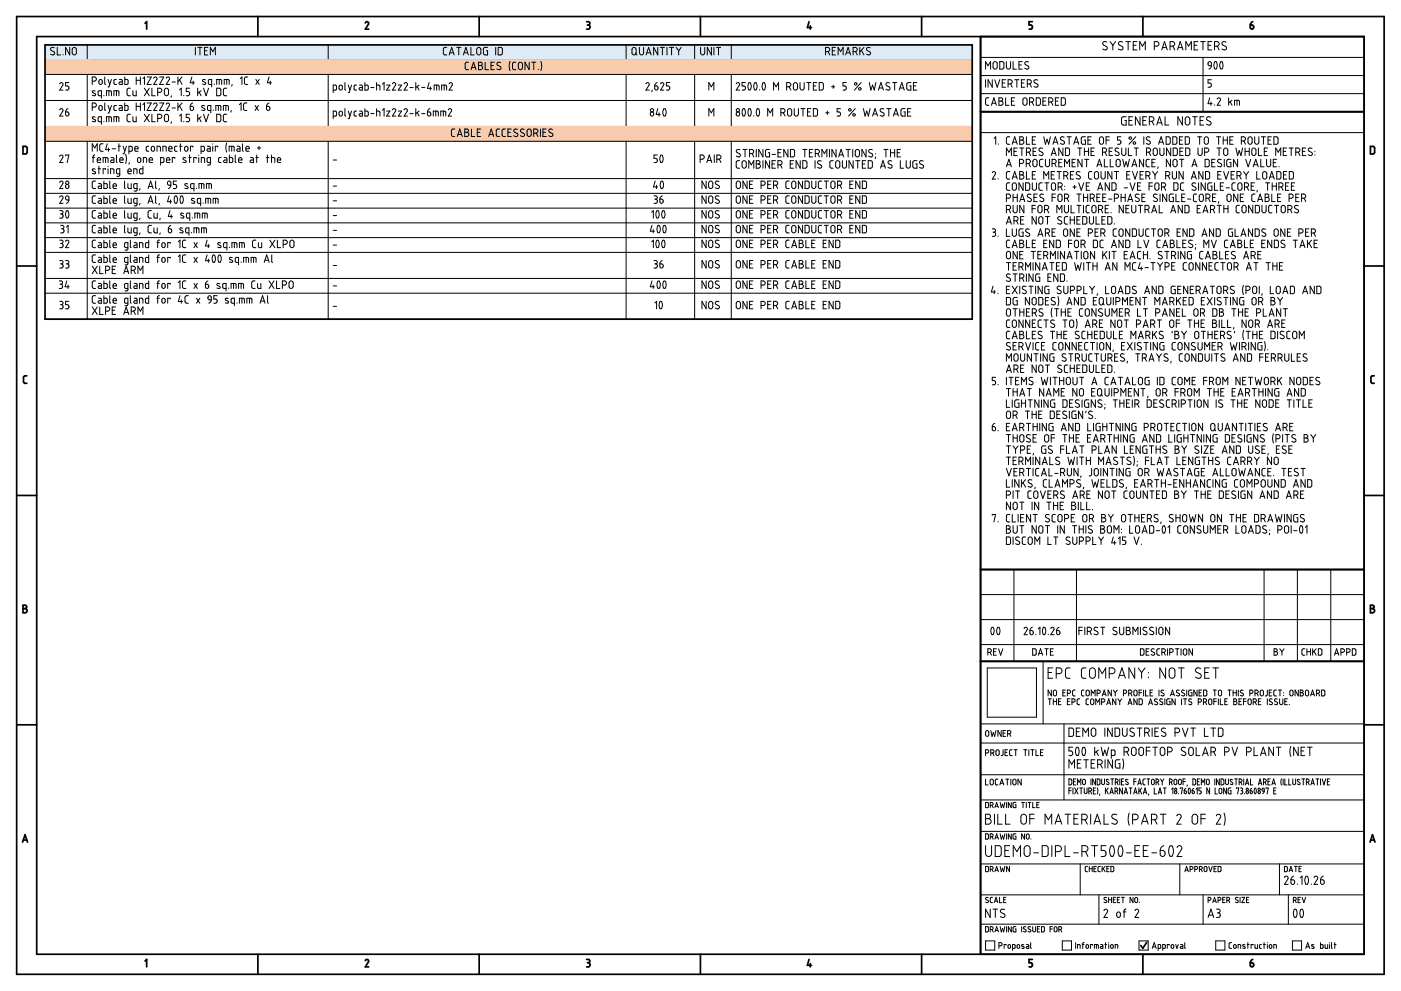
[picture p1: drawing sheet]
<svg xmlns="http://www.w3.org/2000/svg" width="420mm" height="297mm" viewBox="0 0 420 297" stroke-linecap="round" stroke-linejoin="round" font-family="sans-serif">
<g fill="none" stroke="#000" stroke-width=".51">
<path d="M5 5h410.1v287h-410.1zM11 11h398.1v275h-398.1zM13.5 13.5h278.1v82.2h-278.1zM43.5 7l.5-.5v2.2M77.3 5v6M109.6 6.9a.51 .51 0 0 1 .6-.4 .51 .51 0 0 1 .3 .7l-.9 1.5h1M143.7 5v6M175.9 6.5h.5a.5 .5 0 0 1 .5 .5 .5 .5 0 0 1-.5 .5M176.2 7.5h.2M176.4 7.5l.4 .2v.8l-.9 .2M210.1 5v6M242.6 6.5l-.5 1.8h1.3"/>
<path d="M243 7.7v1M276.4 5v6M294.1 11v275M309.6 6.5h-1v1l.8 .1 .2 .4M309.6 8v.3M309.6 8.2l-.2 .5h-.8M342.8 5v6M375 7.5h.5a.58 .58 0 0 1 .6 .5 .58 .58 0 0 1-.5 .6 .58 .58 0 0 1-.6-.4zM375.7 6.5l-.5 .4-.2 .6M294.1 33.5h115M6.9 43.9h.8l.4 .2 .1 1.5-.3 .5h-1zM412.2 44.4v1.2"/>
<path d="M412.2 44.4l-.2-.4-1-.1v2.2h1l.2-.5M5 79.7h6M409.1 79.7h6M7.5 114.9h.5M7.5 112.6h.5M7.5 112.6l-.5 .5 .1 1.6 .4 .2M411.6 114.9h.5M411.6 112.6h.5M411.6 112.6l-.5 .5 .1 1.6 .4 .2M5 148.5h6M409.1 148.5h6M294.1 170.7h115"/>
<path d="M6.9 182.4h.6M7.5 181.4a.5 .5 0 0 1 .5 .5 .5 .5 0 0 1-.5 .5 .63 .63 0 0 1 .7 .6 .63 .63 0 0 1-.7 .7M7.5 181.4h-.6v2.3h.6M294.1 198.2h115M411 181.4h.6a.5 .5 0 0 1 .5 .5 .5 .5 0 0 1-.5 .5 .62 .62 0 0 1 .6 .6 .62 .62 0 0 1-.6 .7h-.6zM411 182.4h.6M5 217.3h6M409.1 217.3h6M6.8 252.4l.7-2.2 .8 2.2M7 251.8h1.1M410.9 252.4l.7-2.2 .8 2.2M411.1 251.8h1.1"/>
<path d="M43.5 288.1l.5-.5v2.2M77.3 286v6M109.6 288a.51 .51 0 0 1 .6-.4 .51 .51 0 0 1 .3 .7M110.5 288.3l-.9 1.5h1M143.7 286v6M175.9 287.6h.5a.5 .5 0 0 1 .5 .5 .5 .5 0 0 1-.5 .5M175.9 289.8h.5M176.2 288.6h.2M176.4 288.6a.57 .57 0 0 1 .5 .7l-.5 .5M210.1 286v6M242.6 287.6l-.5 1.7h1.3M243 288.8v1"/>
<path d="M276.4 286v6M308.6 289.8h.5M309.6 287.6h-1v1h.8l.2 .5M309.6 289.1v.2M309.6 289.3l-.5 .5M342.8 286v6M343.9 282.4l-1.2 1.8-.6-.8M375 288.6h.5a.58 .58 0 0 1 .6 .4 .58 .58 0 0 1-.5 .7 .58 .58 0 0 1-.6-.4zM375.7 287.6l-.5 .3-.2 .7"/>
</g>
<g fill="none" stroke="#000" stroke-width=".3">
<path d="M13.5 17.9h278.1M16.3 14.3a.59 .59 0 0 0-.9 0 .59 .59 0 0 0 0 .9l.7 .3a.57 .57 0 0 1 .1 .9 .57 .57 0 0 1-.8-.1l-.2-.1M17.2 14.2v2.3h1M18.9 16.3v.2M20.9 14.2v2.3l-1.2-2.3v2.3M22.9 14.8v1M22.9 14.8a.63 .63 0 0 0-.6-.6 .63 .63 0 0 0-.6 .6v1a.63 .63 0 0 0 .6 .7 .63 .63 0 0 0 .6-.7M26.2 13.5v4.4M58.6 14.2v2.3M59.3 14.2h1.3M60 14.2v2.3M61.3 15.2h.8"/>
<path d="M62.3 14.2h-1v2.3h1M63.1 16.5v-2.3l.7 1.3 .8-1.3v2.3M98.4 13.5v4.4M133 16l.2 .4 .8 .1M133 14.7v1.3M133.5 14.2h.5M133.5 14.2l-.5 .5M134.7 16.5l.8-2.3 .7 2.3M134.9 15.8h1.1M137 14.2h1.2M137.6 14.2v2.3M139 16.5l.7-2.3 .8 2.3"/>
<path d="M139.2 15.8h1.1M140.5 18.6l-.7 .1-.3 .4 .1 1.5 .9 .3M141.2 14.2v2.3h1M143.5 18.6h.6a.5 .5 0 0 1 .5 .5 .5 .5 0 0 1-.5 .5 .63 .63 0 0 1 .7 .7 .63 .63 0 0 1-.7 .6h-.6zM143.5 19.6h.6M144.2 14.8v1M144.2 14.8a.63 .63 0 0 0-.6-.6 .63 .63 0 0 0-.6 .6v1a.63 .63 0 0 0 .6 .7 .63 .63 0 0 0 .6-.7M145.5 14.2h.7M145.5 14.2l-.5 .5v1.3l.2 .4 1 .1v-1.3h-.4M145.5 18.6v2.3h1M147.3 19.6h.7M148.3 18.6h-1v2.3h1"/>
<path d="M148.7 14.2v2.3M150 19.9a.57 .57 0 0 1 .1 .9 .57 .57 0 0 1-.9 0l-.2-.2M150.1 18.8a.59 .59 0 0 0-.8-.1 .59 .59 0 0 0 0 .9l.7 .3M150.2 14.2l.5 .5M150.2 14.2h-.8v2.3l1-.1 .3-.4M150.7 14.7v1.3M152.9 18.4a3.9 3.9 0 0 0 0 2.7M154.7 18.6l-.8 .1-.2 .4 .1 1.5 .9 .3M155.6 18.8l.5-.2 .4 .2 .2 1.5a.63 .63 0 0 1-.6 .6 .63 .63 0 0 1-.7-.6zM158.7 18.6v2.3l-1.3-2.3v2.3M159.4 18.6h1.3M160.1 18.6v2.3"/>
<path d="M162.2 18.4a3.9 3.9 0 0 1 0 2.7M187.8 13.5v4.4M189.7 14.4l.5-.2 .4 .2 .2 1.4a.63 .63 0 0 1-.6 .7 .63 .63 0 0 1-.7-.7zM190.5 16l.5 .5M191.8 14.2v1.6a.63 .63 0 0 0 .6 .7 .63 .63 0 0 0 .6-.7M193 14.2v1.6M193.8 16.5l.7-2.3 .8 2.3M194 15.8h1.1M197.3 14.2v2.3l-1.3-2.3v2.3M198 14.2h1.3M198.6 14.2v2.3M200 14.2v2.3"/>
<path d="M200.8 14.2h1.2M201.4 14.2v2.3M202.8 14.2l.7 1M203.5 15.2v1.3M204.3 14.2l-.8 1M208.3 13.5v4.4M210.1 14.2v1.6a.63 .63 0 0 0 .6 .7 .63 .63 0 0 0 .7-.7l-.1-1.6M213.4 14.2v2.3l-1.3-2.3v2.3M214.1 14.2v2.3M214.9 14.2h1.2M215.5 14.2v2.3M219.3 13.5v4.4"/>
<path d="M248.2 14.2a.63 .63 0 0 1 .6 .6 .63 .63 0 0 1-.6 .7h-.6M248.2 14.2h-.6v2.3M248.3 15.5l.5 1M249.6 15.2h.7M250.6 14.2h-1v2.3h1M251.4 16.5v-2.3l.7 1.3 .8-1.3v2.3M253.6 16.5l.7-2.3 .8 2.3M253.8 15.8h1.1M256.5 14.2a.63 .63 0 0 1 .6 .6 .63 .63 0 0 1-.6 .7h-.7M256.5 14.2h-.7v2.3M256.6 15.5l.5 1M257.9 14.2v2.3"/>
<path d="M258.3 15.1l.8 1.4M259.1 14.2l-1.2 1.4M261 14.3a.59 .59 0 0 0-.9 0 .59 .59 0 0 0 0 .9l.7 .3a.57 .57 0 0 1 .1 .9 .57 .57 0 0 1-.8-.1l-.3-.1M294.1 17.2h115M298 18.6l.4-.1 .5 .1 .2 1.5a.63 .63 0 0 1-.7 .6 .63 .63 0 0 1-.6-.6zM299.8 18.5h.8l.4 .2 .1 1.5-.3 .4-1 .1zM301.8 18.5v1.6a.63 .63 0 0 0 .6 .6 .63 .63 0 0 0 .7-.6v-1.6M303.8 18.5v2.2h1M305.6 19.5h.7M306.6 18.5h-1v2.2h1M308.4 18.6a.6 .6 0 0 0-.8-.1 .6 .6 0 0 0 0 .9l.7 .4a.57 .57 0 0 1 .1 .8 .57 .57 0 0 1-.9 0l-.2-.1M331.8 13.9a.63 .63 0 0 1 .1 1 .63 .63 0 0 1-1-.1l-.2-.1"/>
<path d="M331.9 12.6a.66 .66 0 0 0-.9-.1 .66 .66 0 0 0 0 1l.8 .4M332.9 12.5l.8 1.1M333.7 13.6v1.4M334.6 12.5l-.9 1.1M336.5 13.9a.63 .63 0 0 1 .1 1 .63 .63 0 0 1-.9-.1l-.3-.1M336.7 12.6a.66 .66 0 0 0-1-.1 .66 .66 0 0 0 0 1l.8 .4M337.6 12.5h1.4M338.3 12.5v2.5M339.9 13.6h.8M341 12.5h-1.1v2.5h1.1M341.8 15v-2.5l.8 1.3 .9-1.3v2.5M346.2 13.8l.7 .1a.69 .69 0 0 0 .7-.7 .69 .69 0 0 0-.7-.7h-.7v2.5"/>
<path d="M348.4 15l.8-2.5 .9 2.5M348.6 14.3h1.2M350.9 13.8l.7 .1a.69 .69 0 0 0 .7-.7 .69 .69 0 0 0-.7-.7h-.7v2.5M351.7 13.8l.6 1.2M353.1 15l.8-2.5 .9 2.5M353.4 14.3h1.2M355.6 15v-2.5l.9 1.3 .8-1.3v2.5M358.1 13.6h.9M359.2 12.5h-1.1v2.5h1.1M360.1 12.5h1.4M360.8 12.5v2.5M360.8 17.2v16.3"/>
<path d="M362.3 13.6h.8M362.4 18.7a.5 .5 0 0 1 .5-.2 .5 .5 0 0 1 .4 .5v.7l-.8-.1-.2-.4zM363.3 19.7l-.2 .6-.6 .4M363.4 12.5h-1.1v2.5h1.1M364.2 13.8l.7 .1a.69 .69 0 0 0 .7-.7 .69 .69 0 0 0-.7-.7h-.7v2.5M364.3 18.6l.1-.1a1.28 1.28 0 0 1 .5 1.9l-.2 .3a1.28 1.28 0 0 1-.5-1.9zM365.1 13.8l.5 1.2M366 18.6l.1-.1a1.28 1.28 0 0 1 .5 1.9l-.2 .3a1.28 1.28 0 0 1-.5-1.9zM367.5 13.9a.63 .63 0 0 1 .2 1 .63 .63 0 0 1-1-.1l-.2-.1M367.7 12.6a.66 .66 0 0 0-1-.1 .66 .66 0 0 0 .1 1l.7 .4M13.5 22.3h278.1M13.5 30.1h278.1"/>
<path d="M13.5 37.9h278.1M17.9 25.1a.51 .51 0 0 1 .7-.3 .51 .51 0 0 1 .2 .7l-.9 1.5h1M17.9 32.9a.51 .51 0 0 1 .7-.3 .51 .51 0 0 1 .2 .7l-.9 1.5h1M20.2 33.5h-.5v.8a.58 .58 0 0 0 .6 .4 .58 .58 0 0 0 .5-.7 .58 .58 0 0 0-.6-.4M20.2 25.8l.4 .2 .1 .5M20.4 32.6l-.5 .3-.2 .7M20.7 26.5l-.3 .4-.7 .1M20.7 24.7h-1v1.1h.5M26.2 22.3v15.6M27.7 24.3h.6a.63 .63 0 0 0 .6-.6 .63 .63 0 0 0-.6-.6h-.6v2.2M27.7 32.1h.6a.63 .63 0 0 0 .6-.6 .63 .63 0 0 0-.6-.6h-.6v2.2M28.5 27.3a.43 .43 0 0 0-.5-.1 .43 .43 0 0 0-.2 .6l.8 .4a.54 .54 0 0 1-.3 .5 .54 .54 0 0 1-.6-.1"/>
<path d="M28.5 35.1a.42 .42 0 0 0-.5-.1 .42 .42 0 0 0-.2 .6l.8 .4a.54 .54 0 0 1-.3 .5 .54 .54 0 0 1-.6-.1M29.7 24.1a.5 .5 0 0 1 .6-.3 .5 .5 0 0 1 .4 .5v.5a.5 .5 0 0 1-.5 .5 .5 .5 0 0 1-.5-.5zM29.7 31.9a.5 .5 0 0 1 .6-.3 .5 .5 0 0 1 .4 .5v.5a.5 .5 0 0 1-.5 .5 .5 .5 0 0 1-.5-.5zM30.4 28.7l-.9-.2-.1-.9 .2-.4h.8v2.2M30.4 36.5l-.9-.2-.1-.9 .2-.4h.8v2.3M31.2 28.6v.1M31.2 36.4v.1M31.4 23.1v2l.3 .2M31.4 30.9v2l.3 .2M31.9 28.7v-1.5h1.1l.4 .4v1.1M31.9 36.5v-1.5l1.5 .2v1.3M32.4 23.8l.5 1.5"/>
<path d="M32.4 31.6l.5 1.5M32.7 27.2v1.5M32.7 35v1.5M33.4 23.8l-.7 2.3h-.3M33.4 31.6l-.7 2.3h-.3M34.2 28.7v-1.5h1.1l.4 .4v1.1M34.2 36.5v-1.5l1.4 .2 .1 1.3M34.9 23.8l-.7 .2v.9l.2 .4h.5M34.9 31.6l-.7 .2v.9l.2 .4h.5M34.9 27.2v1.5M34.9 35v1.5M35.8 23.8l.7 .1 .2 .3v1.1h-.8l-.2-.4 .2-.3h.8"/>
<path d="M35.8 31.6l.7 .1 .2 .3v1.1h-.8l-.2-.4 .2-.3h.8M37.4 23.1v2.2h.8l.2-.4v-.9l-1-.2M37.4 30.9v2.2h.8l.2-.4v-.9l-1-.2M39.1 26.4l-.7 .1-.3 .4 .1 1.5 .9 .3M39.1 34.2l-.7 .1-.3 .4 .1 1.5 .9 .3M39.9 27.2v1.3l1 .2v-1.5M39.9 35v1.1l.3 .4h.7v-1.5M40.9 23.1v2.2M40.9 30.9v2.2M40.9 24.1h1.2M40.9 31.9h1.2M42.1 23.1v2.2"/>
<path d="M42.1 30.9v2.2M42.9 23.6l.4-.5v2.2M42.9 31.4l.4-.5v2.2M43.3 26.4l1.5 2.3M43.3 34.2l1.5 2.3M44.1 23.1h1.3l-1.3 2.2h1.3M44.1 30.9h1.3l-1.3 2.2h1.3M44.8 26.4l-1.5 2.3M44.8 34.2l-1.5 2.3M45.6 26.4v2.3h.9M45.6 34.2v2.3h.9M46.1 23.4a.51 .51 0 0 1 .7-.3 .51 .51 0 0 1 .2 .7l-.9 1.5h1"/>
<path d="M46.1 31.2a.51 .51 0 0 1 .7-.3 .51 .51 0 0 1 .2 .7l-.9 1.5h1M47.3 27.7h.6a.63 .63 0 0 0 .6-.6 .63 .63 0 0 0-.6-.7h-.6v2.3M47.3 35.5h.6a.63 .63 0 0 0 .6-.6 .63 .63 0 0 0-.6-.7h-.6v2.3M47.9 23.1h1.2l-1.2 2.2h1.2M47.9 30.9h1.2l-1.2 2.2h1.2M49.3 27.1a.63 .63 0 0 1 .6-.7 .63 .63 0 0 1 .6 .7v1a.63 .63 0 0 1-.6 .6 .63 .63 0 0 1-.6-.6M49.3 35.9a.63 .63 0 0 0 .6 .6 .63 .63 0 0 0 .6-.6M49.3 34.9a.63 .63 0 0 1 .6-.7 .63 .63 0 0 1 .6 .7v1M49.3 27.1v1M49.3 34.9v1M49.8 23.4a.51 .51 0 0 1 .7-.3 .51 .51 0 0 1 .3 .7M49.8 31.2a.51 .51 0 0 1 .7-.3 .51 .51 0 0 1 .3 .7"/>
<path d="M50.8 23.8l-1 1.5h1.1M50.8 31.6l-1 1.5h1.1M51.4 28.7l-.1 .5M51.4 36.5l-.1 .5M51.6 24.6h1M51.6 32.4h1M53.4 23.1v2.2M53.4 30.9v2.2M53.8 23.9l.8 1.4M53.8 31.7l.8 1.4M53.8 26.9l.6-.5v2.3M53.8 34.7l.6-.5v2.3"/>
<path d="M54.6 23.1l-1.2 1.3M54.6 30.9l-1.2 1.3M55.1 28.6v.1M55.1 36.4v.1M56.9 26.4h-1v1l.7 .1 .3 .4-.3 .7-.7 .1M56.9 34.2h-1v1h.5a.64 .64 0 0 1 .5 .7 .64 .64 0 0 1-.5 .6h-.5M57 31.9h.5a.58 .58 0 0 1 .7 .5 .58 .58 0 0 1-.5 .6 .58 .58 0 0 1-.7-.4zM57.6 23.1l-.6 1.7h1.3M57.8 30.9l-.5 .3-.3 .7M57.9 24.3v1M59.3 26.4v2.3M59.3 34.2v2.3"/>
<path d="M59.7 27.6l.6 1.1M59.7 35.4l.6 1.1M60.3 27.2l-1 .7M60.3 35l-1 .8M60.9 24.4l.8 .4a.54 .54 0 0 1-.4 .6 .54 .54 0 0 1-.6-.2M61 26.4l.8 2.3 .7-2.3M61 34.2l.8 2.3 .7-2.3M61.4 31.7a.42 .42 0 0 0-.6-.1 .42 .42 0 0 0-.1 .6l.7 .4a.54 .54 0 0 1-.3 .6 .54 .54 0 0 1-.6-.2M61.6 23.9a.42 .42 0 0 0-.6-.1 .42 .42 0 0 0-.1 .6M63.2 33.1l-.9-.2-.1-.9 .2-.3 .8-.1v2.3M63.5 25.3l-1-.2v-.9l.2-.3 .8-.1v2.3M64 33v.1"/>
<path d="M64.2 25.2v.1M65 25.3v-1.5l1.3 .1 .2 1.4M65 26.4h.7l.5 .3v1.5l-.2 .4-1 .1zM65 34.2h.7l.5 .3v1.5l-.2 .4-1 .1zM65.5 31.6v1.5M65.7 23.8v1.5M65.9 31.6l.3 .4v1.1M65.9 31.6h-1.2v1.5M67 28.2l.2 .4 .8 .1M67 36l.2 .4 .8 .1M67 26.9v1.3M67 34.7v1.3"/>
<path d="M67.2 25.3v-1.5l1.5 .2v1.3M67.7 31.6v1.5M68 26.4l-.8 .1-.2 .4M68 34.2l-.8 .1-.2 .4M68 23.8v1.5M68.5 32l-.4-.4h-1.1v1.5M68.5 32v1.1M69.4 33.1l-.2 .5M69.6 25.3l-.1 .5M71.8 31.4l.5-.5v2.2M72.1 23.6l.5-.5v2.2M74 30.9h-.7l-.3 .5 .1 1.5 .9 .2"/>
<path d="M74.3 23.1h-.8l-.2 .5 .1 1.5 .9 .2M76.5 31.6l1 1.5M76.7 23.8l1 1.5M77.5 31.6l-1 1.5M77.7 23.8l-1 1.5M79.9 31.9h.5a.58 .58 0 0 1 .6 .5 .58 .58 0 0 1-.4 .6 .58 .58 0 0 1-.7-.4zM80.7 30.9l-.6 .3-.2 .7M80.7 23.1l-.5 1.7h1.2M81 24.3v1M98.4 22.3v15.6M99.9 27l1-.2v-.9l-.1-.3-.9-.1v2.2M99.9 34.8l1-.2v-.9l-.1-.3-.9-.1v2.3"/>
<path d="M101.7 26.5v-.5a.5 .5 0 0 1 .5-.5 .5 .5 0 0 1 .5 .5v.5M101.7 26.5a.5 .5 0 0 0 .5 .5 .5 .5 0 0 0 .5-.5M101.8 33.6a.5 .5 0 0 1 .5-.3 .5 .5 0 0 1 .4 .5v.5a.5 .5 0 0 1-.5 .5 .5 .5 0 0 1-.5-.5zM103.4 24.7v2.1l.3 .2M103.4 32.6v2l.3 .2M104.4 25.5l.5 1.5M104.4 33.3l.5 1.5M105.4 25.5l-.7 2.2h-.3M105.4 33.3l-.7 2.3h-.3M106.9 25.5l-.5 .1-.2 .3v.9l.7 .2M106.9 33.3l-.5 .1-.2 .3v.9l.7 .2M107.8 25.5l.7 .1 .2 .3v1.1h-.8l-.2-.4 .2-.3 .8-.1"/>
<path d="M107.8 33.3l.7 .1 .2 .3v1.1h-.8l-.2-.4 .2-.3h.8M109.4 24.7v2.3h.9l.1-.4v-.9l-1-.2M109.4 32.6v2.2h.9l.1-.4v-.9l-1-.2M111.2 26.2h1M111.2 34.1h1M112.9 25.5l1 .2v1.3M112.9 33.3l1 .2v1.3M112.9 24.7v2.3M112.9 32.6v2.2M114.7 25.3l.5-.6v2.3M114.7 33.1l.5-.5v2.2M115.9 25.5h1l-1 1.5h1"/>
<path d="M115.9 33.3h1l-1 1.5h1M117.7 25.1a.51 .51 0 0 1 .7-.3 .51 .51 0 0 1 .2 .7l-.9 1.5h1M117.7 32.9a.51 .51 0 0 1 .7-.3 .51 .51 0 0 1 .2 .7l-.9 1.5h1M119.4 25.5h1l-1 1.5h1M119.4 33.3h1l-1 1.5h1M121.2 25.1a.5 .5 0 0 1 .7-.3 .5 .5 0 0 1 .2 .7l-.9 1.5h1M121.2 32.9a.5 .5 0 0 1 .7-.3 .5 .5 0 0 1 .2 .7l-.9 1.5h1M122.9 26.2h1M122.9 34.1h1M124.7 24.7v2.3M124.7 32.6v2.2M125.1 25.9l.6 1.1"/>
<path d="M125.1 33.7l.6 1.1M125.7 25.5l-1 .7M125.7 33.3l-1 .8M126.4 26.2h1M126.4 34.1h1M128.7 33.5h-.5v.8a.58 .58 0 0 0 .7 .4 .58 .58 0 0 0 .4-.7 .58 .58 0 0 0-.6-.4M128.7 24.7l-.5 1.8h1.2M128.9 32.6l-.5 .3-.2 .7M129.1 26v1M129.9 34.8v-1.5l1.5 .2v1.3M130.2 27v-1.5h1.1l.4 .4v1.1M130.7 33.3v1.5"/>
<path d="M130.9 25.5v1.5M132.2 34.8v-1.5l1.3 .1 .2 1.4M132.9 33.3v1.5M133.2 25.5v1.5M133.6 25.5h-1.2v1.5M133.6 25.5l.3 .4v1.1M134.5 32.9a.5 .5 0 0 1 .6-.3 .5 .5 0 0 1 .3 .7l-.9 1.5h.9M134.8 25a.5 .5 0 0 1 .6-.2 .5 .5 0 0 1 .2 .7l-.9 1.5h1M134.8 25l-.1 .1M135.4 39.2v1.5l1 .2M136.4 38.7h-.8l-.2 .5M139.4 38.7h.6a.5 .5 0 0 1 .5 .5 .5 .5 0 0 1-.5 .5 .62 .62 0 0 1 .6 .6 .62 .62 0 0 1-.6 .6h-.6z"/>
<path d="M139.4 39.7h.6M141.3 20.9l.7-2.3 .7 2.3M141.4 38.7v2.2h1M141.5 20.3h1.1M143.1 39.7h.8M144.1 38.7h-1v2.2h1M148.8 39.2l.1 1.5 .9 .2M149.8 38.7h-.7l-.3 .5M150.6 39.2v1.5l1 .2M151.6 38.7h-.8l-.2 .5M152.3 39.7h.8M153.3 38.7h-1v2.2h1"/>
<path d="M155.2 38.8a.6 .6 0 0 0-.9-.1 .6 .6 0 0 0 0 .9l.7 .4a.57 .57 0 0 1 .2 .8 .57 .57 0 0 1-.9 0l-.2-.1M157.2 38.8a.6 .6 0 0 0-.9-.1 .6 .6 0 0 0 0 .9l.7 .4a.57 .57 0 0 1 .2 .8 .57 .57 0 0 1-.9 0l-.2-.1M160.1 39.9h.6a.63 .63 0 0 0 .6-.6 .63 .63 0 0 0-.6-.6h-.6v2.2M160.8 39.9l.5 1M161.4 20.8v.1M162.1 38.7v2.2M162.8 39.7h.8M163.8 38.7h-1v2.2h1M165.7 38.8a.6 .6 0 0 0-.9-.1 .6 .6 0 0 0 0 .9l.8 .4a.57 .57 0 0 1 .1 .8 .57 .57 0 0 1-.9 0l-.2-.1M187.8 22.3v15.6M193.7 25.1a.51 .51 0 0 1 .7-.3 .51 .51 0 0 1 .3 .7l-1 1.5h1M195.6 27l-.1 .5"/>
<path d="M196.3 26.5a.5 .5 0 0 0 .5 .5 .5 .5 0 0 0 .5-.5M196.8 25.8a.56 .56 0 0 1 .5 .7M196.8 25.8h-.5v.7M197.1 24.8l-.5 .3-.3 .7M197.3 32.6l-.5 1.7h1.2M197.7 33.8v1M198.1 25.1a.51 .51 0 0 1 .7-.3 .51 .51 0 0 1 .2 .7l-.9 1.5h1M199 32.7l.1-.1a1.28 1.28 0 0 1 .5 1.8l-.2 .4a1.28 1.28 0 0 1-.5-1.9zM200.3 25.8l.5 .2 .1 .5M200.8 26.5l-.2 .4-.7 .1M200.9 24.7h-1v1.1h.4M208.3 22.3v15.6"/>
<path d="M212.6 27v-2.3l.7 1.3 .8-1.3v2.3M212.6 34.8v-2.2l.7 1.2 .8-1.2v2.2M219.3 22.3v15.6M220.8 25.1a.51 .51 0 0 1 .7-.3 .51 .51 0 0 1 .2 .7M221.7 25.5l-.9 1.5h1M222.8 32.7l.1-.1a1.28 1.28 0 0 1 .5 1.8l-.2 .4a1.28 1.28 0 0 1-.5-1.9zM223 25.8l.5 .2v.5M223.5 24.7h-1v1.1h.6M223.6 26.5l-.3 .4-.8 .1M224.6 24.9l.1-.1a1.28 1.28 0 0 1 .5 1.8l-.3 .4a1.28 1.28 0 0 1-.5-1.9zM224.6 32.7l.1-.1a1.28 1.28 0 0 1 .5 1.8l-.3 .4a1.28 1.28 0 0 1-.5-1.9zM226.1 34.7v.1"/>
<path d="M226.3 24.9l.1-.1a1.28 1.28 0 0 1 .5 1.8l-.2 .4a1.28 1.28 0 0 1-.5-1.9zM227.1 32.7l.1-.1a1.28 1.28 0 0 1 .5 1.8l-.3 .4a1.28 1.28 0 0 1-.5-1.9zM227.8 26.9v.1M228.8 24.9l.1-.1a1.28 1.28 0 0 1 .5 1.8l-.2 .4a1.28 1.28 0 0 1-.5-1.9zM230.2 34.8v-2.2l.8 1.2 .7-1.2v2.2M232 27v-2.3l.7 1.3 .8-1.3v2.3M234.2 33.8h.6a.63 .63 0 0 0 .6-.6 .63 .63 0 0 0-.6-.6h-.6v2.2M234.9 33.8l.5 1M235.9 26h.7a.63 .63 0 0 0 .6-.6 .63 .63 0 0 0-.6-.6l-.7-.1v2.3M236.4 32.7l.4-.1 .4 .1 .2 1.5a.63 .63 0 0 1-.6 .6 .63 .63 0 0 1-.6-.6zM236.7 26l.5 1M237.9 25.4a.63 .63 0 0 1 .7-.6 .63 .63 0 0 1 .6 .6v1a.63 .63 0 0 1-.6 .6 .63 .63 0 0 1-.7-.6"/>
<path d="M237.9 25.4v1M238.2 32.6v1.6a.63 .63 0 0 0 .6 .6 .63 .63 0 0 0 .6-.6M239.4 32.6v1.6M239.9 24.7v1.7a.63 .63 0 0 0 .7 .6 .63 .63 0 0 0 .6-.6v-1.7M240.2 32.6h1.2M240.8 32.6v2.2M241.9 24.7h1.3M242.2 33.5h.7M242.5 24.7v2.3M243.2 32.6h-1v2.2h1M243.9 32.6h.8l.4 .2 .1 1.5-.3 .4-1 .1zM243.9 25.8h.8"/>
<path d="M244.9 24.7h-1v2.3h1M246.9 26.5v-1.5l-.5-.3h-.7v2.3l1-.1 .2-.4M247.6 33.8h1M248.1 33.3v1M249.4 26h1M249.9 25.5v1M251.6 33.6a.57 .57 0 0 1 .5 .7l-.3 .4-.7 .1M252.1 32.6h-1v.9h.5M252.8 27h.5M253.3 25.8l.4 .2 .1 .5M253.8 26.5l-.5 .5M253.8 24.7h-1v1.1h.5"/>
<path d="M256.5 32.6l-2 2.2M258.3 24.7l-2.1 2.3M258.9 32.6l.5 2.2 .5-1.5 .5 1.5 .5-2.2M260.7 24.7l.5 2.3 .5-1.5 .5 1.5 .5-2.3M261.7 34.8l.7-2.2 .8 2.2M261.9 34.2h1.1M263.4 27l.8-2.3 .7 2.3M263.7 26.4h1M265.1 32.7a.6 .6 0 0 0-.9-.1 .6 .6 0 0 0 0 .9l.7 .4a.57 .57 0 0 1 .1 .8 .57 .57 0 0 1-.8 0l-.3-.1M265.9 32.6h1.3M266.6 32.6v2.2M266.8 24.9a.59 .59 0 0 0-.9-.1 .59 .59 0 0 0 .1 .9l.7 .4a.57 .57 0 0 1 .1 .8 .57 .57 0 0 1-.9 0l-.2-.1"/>
<path d="M267.7 24.7h1.2M267.9 34.8l.8-2.2 .7 2.2M268.1 34.2h1.1M268.3 24.7v2.3M269.7 27l.7-2.3 .8 2.3M269.9 26.4h1.1M271.4 32.6h-.7l-.4 .2-.1 1.5 .2 .4 1 .1v-1.3h-.3M272.2 33.5h.7M272.8 25.8h.4v1.2l-1-.1-.3-.4M273.2 24.7l-1.2 .3-.1 1.5M273.2 32.6h-1v2.2h1M273.9 25.8h.8"/>
<path d="M274.9 24.7h-1v2.3h1M294.1 22.6h115M294.1 28.1h115M294.1 33.5h115M294.1 39.8h115M295.6 20.7v-2.2l.7 1.2 .8-1.2v2.2M295.6 23.9v2.2M296.6 29.3l-.8 .1-.2 .4v1.5l1 .3M297.3 31.6l.8-2.3 .7 2.3M297.5 30.9h1.1M297.6 23.9v2.2l-1.3-2.2v2.2M298.3 23.9l.8 2.2 .7-2.2"/>
<path d="M299.6 29.3h.6a.5 .5 0 0 1 .5 .5 .5 .5 0 0 1-.5 .5 .62 .62 0 0 1 .6 .6 .62 .62 0 0 1-.6 .7h-.6zM299.6 30.3h.6M300.6 24.9h.7M301.6 29.3v2.3h1M301.6 23.9h-1v2.2h1M302.3 25.1h.6a.63 .63 0 0 0 .7-.6 .63 .63 0 0 0-.7-.6h-.6v2.2M303.1 25.1l.5 1M303.3 30.3h.8M304.3 23.9h1.3M304.3 29.3h-1v2.3h1M304.9 23.9v2.2M306.3 24.9h.8"/>
<path d="M306.9 29.5l.5-.2 .4 .2 .2 1.4a.63 .63 0 0 1-.6 .7 .63 .63 0 0 1-.6-.7zM307.3 23.9h-1v2.2h1M308.1 25.1h.6a.63 .63 0 0 0 .6-.6 .63 .63 0 0 0-.6-.6h-.6v2.2M308.8 30.6h.6a.63 .63 0 0 0 .6-.7 .63 .63 0 0 0-.6-.6h-.6v2.3M308.8 25.1l.5 1M309.5 30.6l.5 1M310.8 29.3h.7l.4 .3 .1 1.5-.2 .4-1 .1zM311.2 24a.59 .59 0 0 0-.9 0 .59 .59 0 0 0 0 .8l.8 .4a.57 .57 0 0 1 .1 .8 .57 .57 0 0 1-.9 0l-.2-.1M312.8 30.3h.7M313.8 29.3h-1v2.3h1M314.5 30.6h.6a.63 .63 0 0 0 .7-.7 .63 .63 0 0 0-.7-.6h-.6v2.3M315.3 30.6l.5 1"/>
<path d="M316.5 30.3h.8M317.5 29.3h-1v2.3h1M318.3 29.3h.7l.4 .3 .1 1.5-.2 .4-1 .1zM337.7 35h-.8l-.5 .3-.1 1.6 .3 .5 1.1 .1v-1.4h-.4M338.6 36.1h.8M339.7 35h-1.1v2.5h1.1M341.9 35v2.5l-1.4-2.5v2.5M342.7 36.1h.9M343.9 35h-1.2v2.5h1.2M344.7 36.4h.7a.69 .69 0 0 0 .7-.7 .69 .69 0 0 0-.7-.7h-.7v2.5M345.5 36.4l.6 1.1M346.9 37.5l.8-2.5 .9 2.5"/>
<path d="M347.1 36.8h1.2M349.4 35v2.5h1.1M354.6 35v2.5l-1.4-2.5v2.5M355.6 35.2l.5-.2 .5 .2 .2 1.6a.69 .69 0 0 1-.7 .7 .69 .69 0 0 1-.7-.7zM357.7 35h1.4M358.4 35v2.5M359.9 36.1h.8M361 35h-1.1v2.5h1.1M362.8 29.3l-.5 1.8h1.2M363.1 35.1a.66 .66 0 0 0-1 0 .66 .66 0 0 0 0 .9l.8 .4a.63 .63 0 0 1 .1 1 .63 .63 0 0 1-.9 0l-.3-.2M363.2 30.6v1M363.3 23.9h-1v1h.5a.64 .64 0 0 1 .5 .6 .64 .64 0 0 1-.5 .6h-.5"/>
<path d="M364.3 31.4v.2M365 29.7a.51 .51 0 0 1 .7-.3 .51 .51 0 0 1 .3 .7l-1 1.5h1M368.5 29.3v2.3M368.9 30.5l.6 1.1M369.5 30.1l-1 .7M370.2 31.6v-1.5h1.3l.2 1.5M371 30.1v1.5M13.5 42.4h278.1M13.5 53.5h278.1M13.5 58h278.1M17.9 46.8a.51 .51 0 0 1 .7-.3 .51 .51 0 0 1 .2 .7l-.9 1.5h1M17.9 54.7a.51 .51 0 0 1 .7-.4 .51 .51 0 0 1 .2 .7l-.9 1.5h1"/>
<path d="M17.9 59.1a.51 .51 0 0 1 .7-.4 .51 .51 0 0 1 .2 .7l-.9 1.6h1M19.7 46.7v-.2h1l-.5 2.2M19.9 58.8a.5 .5 0 0 1 .8 .4v.7h-.8l-.2-.5zM20.7 59.9l-.3 .7-.5 .3M26.2 42.4v53.3M27.7 45.3v-2.2l.7 1.2 .8-1.2v2.2M27.7 47.2h.7M28.4 46.5l-.5 .3v1.9M28.5 50.7a.42 .42 0 0 0-.5-.1 .42 .42 0 0 0-.2 .6l.8 .4a.54 .54 0 0 1-.3 .5 .54 .54 0 0 1-.6-.1M28.7 54.3h-.8l-.2 .5v1.5l1 .2M28.7 58.7l-.8 .1-.2 .4v1.5l1 .3M29.2 48h1v-.3a.5 .5 0 0 0-.5-.5 .5 .5 0 0 0-.5 .5l.2 1h.8"/>
<path d="M29.4 50.6h.8M29.5 55l.7 .1 .2 .3v1.1h-.8l-.2-.4 .2-.3h.8M29.5 59.5h.7l.2 .3v1.2l-.8-.1-.2-.3 .2-.3 .8-.1M29.7 49.8v2.3M29.9 43.6l.1 1.5 .9 .2M30.9 43.1l-.7 .1-.3 .4M30.9 48.7v-1.5h1.1l.4 .4v1.1M31.2 54.3v2.2h.8l.2-.4-.1-.9-.9-.2M31.2 58.7v2.3l.8-.1 .2-.3-.1-1-.9-.1M31.7 47.2v1.5M31.7 50.8v-.2h-.8v1.5M32.2 43.1l-.5 1.8h1.2"/>
<path d="M32.4 49.8v.2M32.4 50.6v1.5M32.5 44.3v1M32.9 54.3v2l.3 .2M32.9 58.7v2l.3 .2M33.2 52.1v-1.5l.9 .2 .1 1.3M33.3 47.2l.7 .1 .2 .3v1.1h-.8l-.2-.4 .2-.3h.8M33.7 44.6h1M33.9 55.8h1v-.3a.5 .5 0 0 0-.5-.5 .5 .5 0 0 0-.5 .5l.2 1h.8M34.9 46.5v2l.3 .2M35.4 43.8h.8M35.7 43.1v2.2"/>
<path d="M35.9 48h1v-.3a.5 .5 0 0 0-.5-.5 .5 .5 0 0 0-.5 .5l.1 .8 .9 .2M35.9 52.1l-.9-.2-.1-.9 .2-.4h.8v1.9l-.2 .3-.7 .1M36.9 43.8l.5 1.5M37.4 54.3v2l.2 .2M37.4 58.7v2l.2 .2M37.7 46.2a3.9 3.9 0 0 1 0 2.8M37.9 43.8l-.7 2.3h-.3M38.4 51.4h.9a.52 .52 0 0 0-.3-.8 .52 .52 0 0 0-.6 .5l.1 .9 .8 .1M38.4 55v1.1l.3 .4h.6v-1.5M38.4 59.5v1.3l.9 .2v-1.5M38.7 45.3l.9-.1 .1-1-.2-.3-.8-.1v2.3M38.8 48.7l-.1 .5"/>
<path d="M40.1 52.1v-1.5l1 .2v1.3M40.4 44.6h1v-.3a.51 .51 0 0 0-.5-.5 .51 .51 0 0 0-.5 .5l.2 1h.8M41.1 56.5l-.9-.2-.1-.9 .2-.3 .8-.1v1.9l-.2 .3-.7 .1M41.5 47.3a.5 .5 0 0 1 .7 .4v.5a.5 .5 0 0 1-.5 .5 .5 .5 0 0 1-.5-.5zM42 56.5l-.2 .5M42.9 49.8v2.3l-.9-.1-.1-.3v-.9l1-.2M43 48.7v-1.5h.6l.4 .4v1.1M44.4 56.5l.8-2.2 .7 2.2M44.6 43.8l-.6 .1-.1 .3v1l.7 .1M44.6 55.9h1.1M44.7 48h1v-.3a.5 .5 0 0 0-.5-.5 .5 .5 0 0 0-.5 .5l.2 1h.8M45.4 44.1a.5 .5 0 0 1 .6-.2 .5 .5 0 0 1 .4 .4v.5a.5 .5 0 0 1-.5 .5 .5 .5 0 0 1-.5-.5z"/>
<path d="M46.7 56.3l.2 .2M46.7 54.3v2M46.7 58.7v2M47.1 45.3v-1.5l1 .2v1.3M47.8 56.5l-.1 .5M48.2 48.7l.9-.2 .1-.9-.2-.3-.8-.1v2.3M48.9 45.3v-1.5l.9 .2v1.3M49.9 48h1v-.3a.5 .5 0 0 0-.5-.5 .5 .5 0 0 0-.5 .5l.2 1h.8M50.3 54.5a.5 .5 0 0 1 .6-.2 .5 .5 0 0 1 .3 .5v.7h-.7l-.3-.5zM50.6 44.6h1v-.3a.5 .5 0 0 0-.5-.5 .5 .5 0 0 0-.5 .5l.2 1h.8M50.7 58.7l-.5 1.8h1.3M51.1 59.9v1.1"/>
<path d="M51.2 55.5l-.2 .7-.5 .3M52.4 47.5v-.3h-.7v1.5M52.5 58.8l.1-.1a1.28 1.28 0 0 1 .5 1.9l-.2 .3a1.28 1.28 0 0 1-.5-1.8zM53 54.3h-1v1h.7l.3 .5-.3 .7h-.7M53.1 43.8l-.6 .1-.1 .3v1l.7 .1M53.8 43.8h.8M54.1 43.1v2.2M54.2 58.8l.1-.1a1.28 1.28 0 0 1 .5 1.9l-.2 .3a1.28 1.28 0 0 1-.5-1.8zM55.4 44.1a.51 .51 0 0 1 .6-.2 .51 .51 0 0 1 .4 .4v.5a.5 .5 0 0 1-.5 .5 .5 .5 0 0 1-.5-.5zM55.7 47.3a.42 .42 0 0 0-.5-.1 .42 .42 0 0 0-.2 .6l.8 .4a.54 .54 0 0 1-.3 .6 .54 .54 0 0 1-.6-.2M56.3 55.1a.42 .42 0 0 0-.6-.1 .42 .42 0 0 0-.1 .6l.8 .4a.54 .54 0 0 1-.4 .6 .54 .54 0 0 1-.6-.2M56.6 47.2h.8"/>
<path d="M56.9 46.5v2.2M57.8 44.1v-.3h-.7v1.5M58.2 56.5l-1-.2v-.9l.2-.3 .8-.1v2.3M58.3 59.6a.42 .42 0 0 0-.6-.1 .42 .42 0 0 0-.1 .5l.8 .5a.54 .54 0 0 1-.4 .5 .54 .54 0 0 1-.6-.2M58.9 47.5v-.3h-.8v1.5M58.9 56.4v.1M59.6 46.5v.1M59.6 47.2v1.5M59.7 56.5v-1.5h1.1l.4 .4v1.1M60.3 45.3l.9-.1 .1-1-.2-.3-.8-.1v2.3M60.4 48.7v-1.5h.6l.4 .4v1.1M60.4 55v1.5"/>
<path d="M61.9 56.5v-1.5h1.1l.4 .4v1.1M62.2 43.8l.7 .1 .1 .3 .1 1.1h-.9l-.2-.3 .2-.4h.9M62.4 59.5v1.5M62.7 55v1.5M63.1 48.7l-.9-.2-.1-.9 .2-.3 .8-.1v1.9l-.2 .3-.7 .1M63.8 43.1v.1M63.8 43.8v1.5M64.7 59.5v1.5M65.3 44.1v-.3h-.7v1.5M66.3 47.2l-.6 .1-.2 .3 .1 .9 .7 .2M67.2 47.2l.7 .1 .1 .3 .1 1.1h-.9l-.2-.4 .2-.3h.9M68 42.8a3.9 3.9 0 0 0 0 2.8"/>
<path d="M68.7 45.3v-1.5l1.5 .2v1.3M68.8 46.5v2.2h.8l.2-.4-.1-.9-.9-.2M69.5 43.8v1.5M70.5 46.5v2l.3 .2M71.1 43.8l.7 .1 .2 .3v1.1h-.8l-.2-.3 .2-.4h.8M71.5 48h1.1l-.1-.3a.5 .5 0 0 0-.5-.5 .5 .5 0 0 0-.5 .5l.2 1h.9M72.7 43.1v2M72.7 45.1l.3 .2M73.7 44.6h1v-.3a.5 .5 0 0 0-.5-.5 .5 .5 0 0 0-.5 .5l.1 .9 .3 .1M74.1 45.3h.6M75.1 47.2h.5M75.6 47.2l.4 .4v1.1l-1-.2 .2-.5h.8"/>
<path d="M76.7 47.2h.8M77 46.5v2.2M77.2 44.3h1M77.7 43.8v1.1M79.9 47.2h.8M80.2 46.5v2.2M81.4 47.2l1 .2v1.3M81.4 46.5v2.2M83.2 48.3l.2 .4h.8M83.2 47.7a.53 .53 0 0 1 .6-.5 .53 .53 0 0 1 .4 .8h-1M83.2 47.7v.6M98.4 42.4v53.3"/>
<path d="M99.9 55.8h1M99.9 48h1M137.1 40.9l.8-2.2 .7 2.2M137.3 40.3h1.1M146.6 40.9l.7-2.2 .8 2.2M146.8 40.3h1.1M158.1 40.3a.63 .63 0 0 0 .6 .6 .63 .63 0 0 0 .6-.6M158.1 40.3v-1a.63 .63 0 0 1 .6-.6 .63 .63 0 0 1 .6 .6v1M187.8 42.4v53.3M196.1 58.7h.5a.5 .5 0 0 1 .5 .5 .5 .5 0 0 1-.5 .5M196.4 59.7h.2M196.5 54.3l-.5 1.7h1.2"/>
<path d="M196.6 59.7l.5 .2v.8l-1 .3M196.9 55.5v1M197.1 46.5h-1v1h.5a.64 .64 0 0 1 .5 .6 .64 .64 0 0 1-.5 .6h-.5M197.9 59.7h.5a.58 .58 0 0 1 .6 .5 .58 .58 0 0 1-.4 .6 .58 .58 0 0 1-.7-.4zM198.1 46.6l.1-.1a1.28 1.28 0 0 1 .5 1.9l-.2 .3a1.28 1.28 0 0 1-.5-1.9zM198.2 54.4l.1-.1a1.28 1.28 0 0 1 .5 1.9l-.2 .3a1.28 1.28 0 0 1-.5-1.9zM198.6 58.7l-.5 .4-.2 .6M208.3 42.4v53.3M210 47.7h.6a.63 .63 0 0 0 .6-.6 .63 .63 0 0 0-.6-.6h-.6v2.2M211.8 54.3v2.2l-1.3-2.2v2.2M211.8 58.7v2.3l-1.3-2.3v2.3M212 48.7l.7-2.2 .8 2.2"/>
<path d="M212.2 48.1h1.1M212.7 54.5l.4-.2 .5 .2 .2 1.4a.63 .63 0 0 1-.7 .6 .63 .63 0 0 1-.6-.6zM212.7 58.9l.4-.2 .5 .2 .2 1.4a.63 .63 0 0 1-.7 .6 .63 .63 0 0 1-.6-.6zM214.2 46.5v2.2M214.8 55.2l.7 .4a.57 .57 0 0 1 .1 .8 .57 .57 0 0 1-.9 0l-.2-.1M215 47.7h.6M215.6 46.5h-.6v2.2M215.6 46.5a.63 .63 0 0 1 .6 .6 .63 .63 0 0 1-.6 .6M215.6 54.4a.59 .59 0 0 0-.8-.1 .59 .59 0 0 0 0 .9M215.6 58.8a.6 .6 0 0 0-.8 0 .6 .6 0 0 0 0 .8l.7 .4a.57 .57 0 0 1 .1 .9 .57 .57 0 0 1-.9-.1l-.2-.1M215.7 47.7l.5 1M219.3 42.4v53.3"/>
<path d="M221 54.5l.4-.2 .5 .2 .1 1.4a.63 .63 0 0 1-.6 .6 .63 .63 0 0 1-.6-.6zM221 58.9l.4-.2 .5 .2 .1 1.4a.63 .63 0 0 1-.6 .6 .63 .63 0 0 1-.6-.6zM221.8 48.2h-.8l-.2 .5 .1 1.5 .9 .2M221.9 44.9a.59 .59 0 0 0-.8-.1 .59 .59 0 0 0 0 .9l.7 .4a.57 .57 0 0 1 .1 .8 .57 .57 0 0 1-.9 0l-.2-.1M222.7 48.3l.5-.1 .4 .1 .2 1.5a.63 .63 0 0 1-.6 .6 .63 .63 0 0 1-.7-.6zM222.8 44.8h1.2M223.4 44.8v2.2M224 54.3v2.2l-1.2-2.2v2.2M224 58.7v2.3l-1.2-2.3v2.3M224.6 50.4v-2.2l.7 1.2 .8-1.2v2.2M224.8 46h.6a.63 .63 0 0 0 .7-.6 .63 .63 0 0 0-.7-.6h-.6v2.2M224.8 59.7h.8"/>
<path d="M224.8 55.3h.8M225.6 46l.5 1M225.8 54.3h-1v2.2h1M225.8 58.7h-1v2.3h1M226.8 44.8v2.2M226.8 49.1h.6M227.4 48.2a.5 .5 0 0 1 .5 .5 .5 .5 0 0 1-.5 .5 .63 .63 0 0 1 .7 .6 .63 .63 0 0 1-.7 .6M227.4 48.2h-.6v2.2h.6M228.2 55.5h.7M228.2 59.9h.7M228.8 44.8v2.2l-1.3-2.2v2.2M228.8 48.2v2.2"/>
<path d="M228.9 54.3h-.7v2.2M228.9 58.7h-.7v2.3M228.9 54.3a.63 .63 0 0 1 .6 .6 .63 .63 0 0 1-.6 .6M228.9 58.7a.63 .63 0 0 1 .6 .6 .63 .63 0 0 1-.6 .6M230.1 44.8l-.5 .5v1.5l.5 .2M230.1 44.8h.7M230.2 59.7h.8M230.2 55.3h.8M230.4 45.8h.4v1.2h-.7M230.8 48.2v2.2l-1.2-2.2v2.2M231.2 54.3h-1v2.2h1M231.2 58.7h-1v2.3h1"/>
<path d="M231.5 46.3h1.1M231.5 49.1h.8M232 55.5h.6a.63 .63 0 0 0 .6-.6 .63 .63 0 0 0-.6-.6h-.6v2.2M232 59.9h.6a.63 .63 0 0 0 .6-.6 .63 .63 0 0 0-.6-.6h-.6v2.3M232.6 48.2h-1.1v2.2h1.1M232.7 55.5l.5 1M232.7 59.9l.5 1.1M233.3 49.4h.6a.63 .63 0 0 0 .7-.6 .63 .63 0 0 0-.7-.6h-.6v2.2M233.3 45.8h.8M234 49.4l.5 1M234.3 44.8h-1v2.2h1M236.3 44.8v2.2l-1.2-2.2v2.2"/>
<path d="M236.7 54.3h-.8l-.2 .5v1.5l1 .2M236.7 58.7l-.8 .1-.2 .4v1.5l1 .3M237 49.1h.7M237 44.8h.8l.4 .2 .1 1.5-.2 .5h-1.1zM237.6 54.5l.5-.2 .4 .2 .2 1.4a.63 .63 0 0 1-.6 .6 .63 .63 0 0 1-.7-.6zM237.6 58.9l.5-.2 .4 .2 .2 1.4a.63 .63 0 0 1-.6 .6 .63 .63 0 0 1-.7-.6zM238 48.2h-1v2.2h1M240 48.2v2.2l-1.3-2.2v2.2M240.7 54.3v2.2l-1.3-2.2v2.2M240.7 58.7v2.3l-1.3-2.3v2.3M240.7 48.2h.8l.4 .2 .1 1.5-.3 .4-1 .1zM240.7 44.8h1.3"/>
<path d="M241.4 44.8v2.2M241.4 54.3h.8l.4 .2 .1 1.5-.3 .5h-1zM241.4 58.7h.8l.4 .2 .1 1.5-.3 .5-1 .1zM242.7 45.8h.8M243.4 54.3v1.6a.63 .63 0 0 0 .7 .6 .63 .63 0 0 0 .6-.6v-1.6M243.4 58.7v1.6a.63 .63 0 0 0 .7 .6 .63 .63 0 0 0 .6-.6v-1.6M243.7 44.8h-1v2.2h1M244.4 48.2v2.2M244.5 46h.6a.63 .63 0 0 0 .6-.6 .63 .63 0 0 0-.6-.6h-.6v2.2M245.2 46l.5 1M245.4 54.8v1.2M245.4 59.2v1.3"/>
<path d="M245.4 56l.3 .5h.7M246.3 48.3a.6 .6 0 0 0-.9-.1 .6 .6 0 0 0 0 .9l.8 .4a.57 .57 0 0 1 .1 .8 .57 .57 0 0 1-.9 0l-.2-.1M246.4 54.3h-.7l-.3 .5M246.4 58.7l-.7 .1-.3 .4M246.5 47v-2.2l.7 1.2 .8-1.2v2.2M247.2 54.3h1.2M247.2 58.7h1.2M247.8 54.3v2.2M247.8 58.7v2.3M248.8 44.8v2.2M249.2 54.9v1M249.2 59.3v1"/>
<path d="M249.2 54.9a.62 .62 0 0 1 .6-.6 .62 .62 0 0 1 .6 .6v1a.63 .63 0 0 1-.6 .6 .63 .63 0 0 1-.6-.6M249.2 59.3a.62 .62 0 0 1 .6-.6 .62 .62 0 0 1 .6 .6v1a.63 .63 0 0 1-.6 .6 .63 .63 0 0 1-.6-.6M249.9 48.2h-.8l-.2 .5v1.5l1 .2M250.7 44.8v2.2l-1.2-2.2v2.2M250.8 48.3l.4-.1 .5 .1 .2 1.5a.63 .63 0 0 1-.7 .6 .63 .63 0 0 1-.6-.6zM251.2 55.5h.6M251.2 59.9h.6M251.5 47l.7-2.2 .8 2.2M251.7 46.4h1.1M251.8 54.3h-.6v2.2M251.8 58.7h-.6v2.3M251.8 54.3a.63 .63 0 0 1 .6 .6 .63 .63 0 0 1-.6 .6"/>
<path d="M251.8 58.7a.63 .63 0 0 1 .6 .6 .63 .63 0 0 1-.6 .6M251.9 55.5l.5 1M251.9 59.9l.5 1.1M252.6 48.2v1.6a.63 .63 0 0 0 .6 .6 .63 .63 0 0 0 .7-.6v-1.6M253.7 44.8h1.3M254.4 44.8v2.2M254.9 59.7h.7M254.9 55.3h.7M255.7 44.8v2.2M255.9 48.2v2.2l-1.3-2.2v2.2M255.9 54.3h-1v2.2h1M255.9 58.7h-1v2.3h1"/>
<path d="M256.6 48.2h1.3M256.7 45l.4-.2 .5 .2 .1 1.4a.63 .63 0 0 1-.6 .6 .63 .63 0 0 1-.6-.6zM257.2 48.2v2.2M257.9 54.3v2.2l-1.3-2.2v2.2M257.9 58.7v2.3l-1.3-2.3v2.3M258.6 49.1h.8M259.4 54.3l.5 .5-.1 1.5-.4 .2M259.4 58.7l.5 .5-.1 1.5-.4 .2M259.4 54.3h-.8v2.2h.8M259.4 58.7h-.8v2.3h.8M259.6 48.2h-1v2.2h1M259.7 44.8v2.2l-1.2-2.2v2.2"/>
<path d="M260.4 48.2h.7l.5 .2v1.5l-.2 .4-1 .1zM261.6 44.9a.59 .59 0 0 0-.9-.1 .59 .59 0 0 0 .1 .9l.7 .4a.57 .57 0 0 1 .1 .8 .57 .57 0 0 1-.9 0l-.2-.1M262.6 47l-.1 .5M262.6 46v.2M264.1 50.4l.7-2.2 .8 2.2M264.3 49.8h1M265.1 44.8h1.2M265.7 44.8v2.2M267.1 45.8h1.2M267.1 44.8v2.2M267.4 48.3a.6 .6 0 0 0-.8-.1 .6 .6 0 0 0 0 .9l.7 .4a.57 .57 0 0 1 .1 .8 .57 .57 0 0 1-.9 0l-.2-.1M268.3 44.8v2.2"/>
<path d="M269.1 45.8h.7M270 48.2v2.2h1M270.1 44.8h-1v2.2h1M271.8 48.2l-.1 1.6a.63 .63 0 0 0 .7 .6 .63 .63 0 0 0 .6-.6v-1.6M275 48.2h-.8l-.4 .2-.1 1.5 .3 .4 1 .1v-1.3h-.4M276 49.1l.7 .4a.57 .57 0 0 1 .1 .8 .57 .57 0 0 1-.8 0l-.2-.1M276.9 48.3a.59 .59 0 0 0-.9-.1 .59 .59 0 0 0 0 .9M297.6 51.8a.5 .5 0 0 1 .7-.3 .5 .5 0 0 1 .2 .7M298.1 41.5l.5-.5v2.2M298.5 52.2l-.9 1.5h1M299.3 53.6v.1M299.4 43.1v.1"/>
<path d="M301.8 46.6v-2.2l.8 1.2 .7-1.2v2.2M301.8 50l.8-2.2 .7 2.2M301.8 59.4h.7M302 49.4h1.1M302.4 59.4a.63 .63 0 0 0 .7-.6 .63 .63 0 0 0-.7-.6h-.6v2.2M302.8 41l-.7 .1-.3 .4 .1 1.5 .9 .2M302.8 51.4l-.7 .1-.3 .4 .1 1.5 .9 .3M302.8 54.8l-.7 .1-.3 .4 .1 1.5 .9 .2M303.6 43.2l.7-2.2 .8 2.2M303.6 53.7l.7-2.3 .8 2.3M303.8 55l.4-.2 .4 .2 .2 1.4a.63 .63 0 0 1-.6 .6 .63 .63 0 0 1-.6-.6zM303.8 42.6h1.1"/>
<path d="M303.8 53h1.1M303.8 58.2v2.2M303.8 59.2h1.3M304.1 45.4h.7M305.1 44.4h-1v2.2h1M305.1 58.2v2.2M305.8 49h.6a.63 .63 0 0 0 .6-.6 .63 .63 0 0 0-.6-.7l-.6 .1v2.2M305.8 41h.6a.5 .5 0 0 1 .5 .5 .5 .5 0 0 1-.5 .5 .62 .62 0 0 1 .7 .6 .62 .62 0 0 1-.6 .6h-.7zM305.8 51.4h.6a.5 .5 0 0 1 .5 .5 .5 .5 0 0 1-.5 .5 .63 .63 0 0 1 .7 .6 .63 .63 0 0 1-.6 .7h-.7zM305.8 42h.7M305.8 44.4h1.3M305.8 52.4h.7"/>
<path d="M306 59.8h1.1M306.5 44.4v2.2M306.8 54.8v2.2l-1.2-2.2v2.2M307.8 49h.6a.63 .63 0 0 0 .6-.6 .63 .63 0 0 0-.6-.7l-.6 .1v2.2M307.8 45.6h.6a.63 .63 0 0 0 .7-.6 .63 .63 0 0 0-.7-.6h-.6v2.2M307.8 41v2.2h1M307.8 51.4v2.3h1M308.3 54.8l.5 .5v1.5l-.5 .2M308.3 54.8h-.7v2.2h.7M308.5 49l.5 1M308.6 45.6l.5 1M309.2 58.3a.59 .59 0 0 0-.9-.1 .59 .59 0 0 0 .1 .9l.7 .4a.57 .57 0 0 1 .1 .8 .57 .57 0 0 1-.9 0l-.2-.1"/>
<path d="M309.6 54.8v1.6a.63 .63 0 0 0 .6 .6 .63 .63 0 0 0 .6-.6v-1.6M309.6 42h.7M309.6 52.4h.7M309.8 48.4v1M309.8 48.4a.63 .63 0 0 1 .6-.7 .63 .63 0 0 1 .6 .7v1a.63 .63 0 0 1-.6 .6 .63 .63 0 0 1-.6-.6M309.8 45.4h.8M310.1 59.2h.7M310.6 41h-1v2.2h1M310.6 51.4h-1v2.3h1M310.8 44.4h-1v2.2h1M311.1 58.2h-1v2.2h1M311.8 48.2v1.5l1 .3"/>
<path d="M312.6 54.8l-.8 .1-.2 .4v1.5l1 .2M312.7 44.5a.59 .59 0 0 0-.9-.1 .59 .59 0 0 0 0 .9l.8 .4a.57 .57 0 0 1 .1 .8 .57 .57 0 0 1-.9 0l-.2-.1M312.8 47.8h-.8l-.2 .4M313 58.3a.59 .59 0 0 0-.9-.1 .59 .59 0 0 0 0 .9l.7 .4a.57 .57 0 0 1 .1 .8 .57 .57 0 0 1-.8 0l-.3-.1M313 53.7v-2.3l.8 1.3 .7-1.3v2.3M313 41l.5 2.2 .5-1.5 .5 1.5 .5-2.2M313.3 54.8h1.3M313.5 47.8v1.6a.63 .63 0 0 0 .6 .6 .63 .63 0 0 0 .7-.6v-1.6M313.9 54.8v2.2M315.3 46.6l.7-2.2 .8 2.2M315.3 52.4h.7M315.5 46h1"/>
<path d="M315.5 55l.5-.2 .4 .2 .2 1.4a.63 .63 0 0 1-.6 .6 .63 .63 0 0 1-.7-.6zM315.5 49h.6a.63 .63 0 0 0 .7-.6 .63 .63 0 0 0-.7-.7l-.6 .1v2.2M315.5 59.2h1M315.8 43.2l.7-2.2 .8 2.2M316 42.6h1.1M316.3 49l.5 1M316.3 51.4h-1v2.3h1M316.5 58.2h-1v2.2M317 51.4h1.3M317.3 56h.7a.63 .63 0 0 0 .6-.6 .63 .63 0 0 0-.6-.6h-.7v2.2M317.4 58.4l.5-.2 .4 .2 .2 1.4a.63 .63 0 0 1-.6 .6 .63 .63 0 0 1-.6-.6zM317.5 48.7h.8"/>
<path d="M317.6 51.4v2.3M318.1 56l.5 1M318.5 47.8h-1v2.2h1M318.8 44.4v2.2l-1.3-2.2v2.2M319 52.7h.6M319.1 41.1a.59 .59 0 0 0-.8 0 .59 .59 0 0 0 0 .8l.7 .4a.57 .57 0 0 1 .1 .9 .57 .57 0 0 1-.9-.1l-.2-.1M319.3 50v-2.2l.7 1.2 .8-1.2v2.2M319.3 59.4h.6M319.3 55.8v.1M319.3 56.8v.1M319.6 52.7a.63 .63 0 0 0 .7-.7 .63 .63 0 0 0-.7-.6h-.6v2.3M319.8 52.7l.5 1"/>
<path d="M319.9 59.4a.63 .63 0 0 0 .6-.6 .63 .63 0 0 0-.6-.6h-.6v2.2M320 41h1.3M320 59.4l.5 1M320.6 41v2.2M320.8 44.9l-.3-.5h-1v2.2h.8l.4-.2 .1-1.5M321 52.4h.8M321.5 48.7h.8M321.8 56h1M322 43.2l.8-2.2 .7 2.2M322 51.4h-1v2.3h1M322.2 42.6h1.1M322.3 55.5v1.1"/>
<path d="M322.5 47.8h-1v2.2h1M323 58.2h1.2M323.2 44.4h1.3M323.5 54.8l.8 2.2 .7-2.2M323.6 58.2v2.2M323.8 44.4v2.2M323.9 51.5a.59 .59 0 0 0-.9 0 .59 .59 0 0 0 0 .9l.7 .3a.57 .57 0 0 1 .1 .9 .57 .57 0 0 1-.8 0l-.2-.2M324.5 47.8v2.2l-1.2-2.2v2.2M325 59.2h1.2M325 58.2v2.2M325.2 45.4h1.3M325.2 44.4v2.2"/>
<path d="M325.3 47.8h1.2M325.5 41h-.7l-.5 .2v1.5l.2 .5h1v-1.2h-.4M325.8 55.8h.7M325.9 47.8v2.2M326.2 58.2v2.2M326.3 42h.7M326.5 44.4v2.2M326.8 54.8h-1v2.2h1M327 59.4h.6M327.2 45.4h.8M327.3 41h-1v2.2h1M327.4 51.4l-.7 .1-.2 .4v1.5l.9 .3"/>
<path d="M327.6 59.4a.63 .63 0 0 0 .6-.6 .63 .63 0 0 0-.6-.6h-.6v2.2M327.7 59.4l.5 1M328.2 53a.63 .63 0 0 0 .6 .7 .63 .63 0 0 0 .7-.7M328.2 53v-1a.63 .63 0 0 1 .6-.6 .63 .63 0 0 1 .7 .6v1M328.2 44.4h-1v2.2h1M329 50l.7-2.2 .8 2.2M329 59.2h.7M329.2 49.4h1M329.2 57l.7-2.2 .8 2.2M329.4 56.4h1.1M329.7 42.6a.63 .63 0 0 0 .6 .6 .63 .63 0 0 0 .7-.6M329.7 42.6v-1a.63 .63 0 0 1 .6-.6 .63 .63 0 0 1 .7 .6v1"/>
<path d="M329.9 58.2h-.9v2.2h.9M330.2 51.4v1.6M330.2 53a.63 .63 0 0 0 .6 .7 .63 .63 0 0 0 .7-.7M330.6 45.6h.7a.63 .63 0 0 0 .6-.6 .63 .63 0 0 0-.6-.6h-.7v2.2M330.7 59.2h.7M331.2 47.8v2.2h1M331.4 45.6l.5 1M331.4 51.4v1.6M331.7 58.2h-1v2.2h1M331.7 42h1M332.5 59.7h1M332.6 45.4h.8"/>
<path d="M332.7 54.8v2.2l-1.3-2.2v2.2M332.7 41h-1v2.2M333 47.8v2.2h.9M333.5 54.8h.7l.4 .2 .1 1.5-.2 .5h-1zM333.5 51.4v2.3l-1.3-2.3v2.3M333.7 44.4h-1.1v2.2h1.1M334.2 51.4h1.2M334.2 59.4h.6M334.8 59.4a.63 .63 0 0 0 .7-.6 .63 .63 0 0 0-.7-.6h-.6v2.2M334.8 51.4v2.3M334.9 47.9l.4-.2 .5 .2 .2 1.5a.63 .63 0 0 1-.7 .6 .63 .63 0 0 1-.6-.6zM335.5 44.5a.59 .59 0 0 0-.9-.1 .59 .59 0 0 0 .1 .9l.7 .4a.57 .57 0 0 1 .1 .8 .57 .57 0 0 1-.9 0l-.2-.1"/>
<path d="M336.1 41h-.9v1h.4a.64 .64 0 0 1 .6 .6 .64 .64 0 0 1-.6 .6h-.4M336.2 59.2h1.3M336.2 58.2v2.2M336.4 44.4v1.6a.63 .63 0 0 0 .6 .6 .63 .63 0 0 0 .6-.6M336.7 47.8l.5 2.2 .5-1.5 .5 1.5 .5-2.2M337.1 56.3h1M337.5 58.2v2.2M337.7 44.4v1.6M337.9 52.4h.7M338.4 44.4v2.2h1M338.4 59.8h1.1M338.9 51.4h-1v2.3h1"/>
<path d="M338.9 54.8l.7 2.2 .8-2.2M339.4 50l.8-2.2 .8 2.2M339.6 51.4l.8 2.3 .7-2.3M339.7 49.4h1M340.1 44.4h1.3M340.6 41l-2 2.2M340.7 59.1l.7 .4a.57 .57 0 0 1 .1 .8 .57 .57 0 0 1-.8 0l-.2-.1M340.8 44.4v2.2M341.1 55.8h.8M341.6 58.3a.59 .59 0 0 0-.9-.1 .59 .59 0 0 0 0 .9M341.9 52.4h.7M342.1 54.8h-1v2.2h1"/>
<path d="M342.5 59.2h.7M342.9 51.4h-1v2.3h1M343 47.8v2.2l-1.3-2.2v2.2M343 41v2.2M343.5 58.2h-1v2.2h1M343.6 52.7h.7M343.7 48.2l.1 1.5 .9 .3M343.8 45.6h.7a.63 .63 0 0 0 .6-.6 .63 .63 0 0 0-.6-.6h-.7v2.2M344.3 52.7a.63 .63 0 0 0 .6-.7 .63 .63 0 0 0-.6-.6h-.7v2.3M344.4 52.7l.5 1M344.6 45.6l.5 1M344.6 55.8h1"/>
<path d="M344.7 47.8h-.7l-.3 .4M344.9 41.1a.59 .59 0 0 0-.9 0 .59 .59 0 0 0 0 .8l.7 .4a.57 .57 0 0 1 .2 .9 .57 .57 0 0 1-.9-.1l-.2-.1M345.5 48.7h.7M345.6 54.8h-1v2.2M345.7 51.4l.7 1M346 44.6l.5-.2 .4 .2 .2 1.4a.63 .63 0 0 1-.6 .6 .63 .63 0 0 1-.7-.6zM346.4 52.4v1.3M346.5 47.8h-1v2.2h1M346.5 55l.5-.2 .4 .2 .2 1.4a.63 .63 0 0 1-.6 .6 .63 .63 0 0 1-.7-.6zM347 58.3a.6 .6 0 0 0-.9-.1 .6 .6 0 0 0 .1 .9l.7 .4a.57 .57 0 0 1 .1 .8 .57 .57 0 0 1-.9 0l-.2-.1M347.2 51.4l-.8 1M347.3 50l-.1 .5"/>
<path d="M347.5 43.2l.7-2.2 .8 2.2M347.7 42.6h1M347.8 44.4v1.6a.63 .63 0 0 0 .7 .6 .63 .63 0 0 0 .6-.6v-1.6M347.9 58.2v2.2M348.3 56h.7a.63 .63 0 0 0 .6-.6 .63 .63 0 0 0-.6-.6h-.7v2.2M349.1 56l.5 1M349.6 52.7h.6M349.7 41h.8l.4 .2 .1 1.5-.3 .5h-1zM349.9 58.2v2.2l-1.2-2.2v2.2M350.2 52.7a.63 .63 0 0 0 .6-.7 .63 .63 0 0 0-.6-.6h-.6v2.3M350.3 52.7l.5 1M351 47.8v2.2l-1.2-2.2v2.2"/>
<path d="M351.1 44.4v2.2l-1.3-2.2v2.2M351.6 51.4v1.6M351.6 53a.63 .63 0 0 0 .6 .7 .63 .63 0 0 0 .6-.7M351.7 41h.8l.4 .2 .1 1.5-.3 .5h-1zM351.9 58.2h-.8l-.4 .2-.1 1.5 .3 .5h1v-1.2h-.4M352 54.8h.8l.4 .2 .1 1.5-.3 .5h-1zM352.7 58.2v2.2h1M352.8 51.4v1.6M353 48.4v1M353 48.4a.63 .63 0 0 0-.6-.7 .63 .63 0 0 0-.6 .7v1a.63 .63 0 0 0 .6 .6 .63 .63 0 0 0 .6-.6M353.1 44.9l-.3-.5h-1v2.2h.8l.4-.2 .1-1.5M353.7 42h.8"/>
<path d="M353.8 47.8h1.2M353.8 45.4h.8M354.4 47.8v2.2M354.4 59.2h.8M354.7 41h-1v2.2h1M354.8 44.4h-1v2.2h1M354.8 51.4v2.3l-1.2-2.3v2.3M355 54.8l-.7 .1-.3 .4 .1 1.5 .9 .2M355.4 58.2h-1v2.2h1M355.5 41h.7l.4 .2 .1 1.5-.2 .5h-1zM356.2 59.7h.9M356.8 44.9l-.2-.5h-1v2.2h.7l.5-.2v-1.5"/>
<path d="M357.3 53.7l.7-2.3 .8 2.3M357.5 50l.7-2.2 .8 2.2M357.5 53h1.1M357.7 49.4h1.1M358.6 54.9a.6 .6 0 0 0-.9 0 .6 .6 0 0 0 0 .9l.7 .3a.57 .57 0 0 1 .1 .9 .57 .57 0 0 1-.8-.1l-.2-.1M358.9 58.2h-.8l-.2 .5 .1 1.5 .9 .2M359.2 41h1.2M359.3 44.4v1.6a.63 .63 0 0 0 .6 .6 .63 .63 0 0 0 .6-.6v-1.6M359.5 54.8v2.2M359.8 41v2.2M359.8 58.4l.5-.2 .4 .2 .2 1.4a.63 .63 0 0 1-.6 .6 .63 .63 0 0 1-.7-.6zM360.8 51.4v2.3l-1.3-2.3v2.3"/>
<path d="M361.1 42.6v-1a.63 .63 0 0 1 .7-.6 .63 .63 0 0 1 .6 .6v1M361.1 42.6a.63 .63 0 0 0 .7 .6 .63 .63 0 0 0 .6-.6M361.3 45.6h.6a.63 .63 0 0 0 .6-.6 .63 .63 0 0 0-.6-.6h-.6v2.2M361.5 54.8v2.2l-1.3-2.2v2.2M361.5 51.4h.8l.4 .3 .1 1.5-.3 .4-1 .1zM361.7 59.4h.6M362.3 59.4a.63 .63 0 0 0 .6-.6 .63 .63 0 0 0-.6-.6h-.6v2.2M362.4 59.4l.5 1M362.6 48.2v1.5l-.4 .3h-.8v-2.2h1l.3 .4M363.4 48.7h.8M363.5 54.8h-.8l-.4 .2-.1 1.5 .3 .5h1v-1.2h-.4M363.6 59.2h.8"/>
<path d="M364.2 54.8v2.2h1M364.4 47.8h-1v2.2h1M364.7 58.2h-1.1v2.2h1.1M364.8 41h1.3M365 44.4h1.2M365.2 52.4h.8M365.5 41v2.2M365.6 44.4v2.2M366 55.8h.7M366.2 51.4h-1v2.3h1M366.3 47.9a.59 .59 0 0 0-.9-.1 .59 .59 0 0 0 0 .9l.7 .4a.57 .57 0 0 1 .1 .8 .57 .57 0 0 1-.8 0l-.2-.2M366.8 42h1.3"/>
<path d="M366.8 41v2.2M367 54.8h-1v2.2h1M367 51.4l.7 2.3 .8-2.3M367.1 44.6l.5-.2 .4 .2 .2 1.4a.63 .63 0 0 1-.6 .6 .63 .63 0 0 1-.6-.6zM367.2 47.8v2.2M367.7 56.3h1M367.9 48.2v1.3l.2 .4 1 .1v-1.3h-.3M368.1 41v2.2M368.8 42h.8M369.1 47.8h-1l-.2 .4M369.2 58.8v1M369.2 52.4h.8"/>
<path d="M369.2 58.8a.63 .63 0 0 0-.6-.6 .63 .63 0 0 0-.6 .6v1a.63 .63 0 0 0 .6 .6 .63 .63 0 0 0 .6-.6M369.8 41h-1v2.2h1M370.2 51.4h-1v2.3h1M370.5 54.8l-.8 .1-.2 .4v1.5l1 .2M370.6 44.4l.6 2.2 .4-1.5 .6 1.5 .5-2.2M371 52.7h.6M371.2 47.8v2.2l-1.3-2.2v2.2M371.2 58.2v2.2l-1.2-2.2v2.2M371.4 55l.4-.2 .5 .2 .2 1.4a.63 .63 0 0 1-.7 .6 .63 .63 0 0 1-.6-.6zM371.6 52.7a.63 .63 0 0 0 .6-.7 .63 .63 0 0 0-.6-.6h-.6v2.3M371.7 52.7l.5 1M372 59.2h.7"/>
<path d="M372.3 42.2h.6M372.9 42.2a.63 .63 0 0 0 .6-.6 .63 .63 0 0 0-.6-.6h-.6v2.2M373 51.4l.7 1M373 58.2h-1v2.2h1M373 42.2l.5 1M373.2 56h.6a.63 .63 0 0 0 .7-.6 .63 .63 0 0 0-.7-.6h-.6v2.2M373.4 45.4h1.2M373.4 44.4v2.2M373.6 47.8l.7 2.2 .8-2.2M373.7 52.4v1.3M374 56l.5 1M374.3 42.6v-1a.63 .63 0 0 1 .6-.6 .63 .63 0 0 1 .6 .6v1"/>
<path d="M374.3 42.6a.63 .63 0 0 0 .6 .6 .63 .63 0 0 0 .6-.6M374.5 51.4l-.8 1M374.6 44.4v2.2M375.2 55.8h.8M375.6 44.6l.4-.2 .5 .2 .2 1.4a.63 .63 0 0 1-.7 .6 .63 .63 0 0 1-.6-.6zM375.8 50l.8-2.2 .7 2.2M376 49.4h1.1M376.2 54.8h-1v2.2h1M376.3 42.6a.63 .63 0 0 0 .6 .6 .63 .63 0 0 0 .6-.6M376.3 41v1.6M376.4 58.2h-.7l-.3 .5 .1 1.5 .9 .2M376.9 51.4v2.3h1"/>
<path d="M377.1 57l-.1 .6M377.4 59.8h1M377.4 44.4v2.2h1M377.5 41v1.6M378.1 47.8v2.2h1M378.3 41h1.2M378.7 53v-1a.63 .63 0 0 1 .6-.6 .63 .63 0 0 1 .6 .6v1M378.7 53a.63 .63 0 0 0 .6 .7 .63 .63 0 0 0 .6-.7M378.9 41v2.2M379.2 45.4h.7M379.4 58.2h.6a.5 .5 0 0 1 .5 .5 .5 .5 0 0 1-.5 .5 .63 .63 0 0 1 .7 .6 .63 .63 0 0 1-.7 .6h-.6zM379.4 59.2h.6"/>
<path d="M379.5 54.8h1.3M379.8 47.8v1.6a.63 .63 0 0 0 .7 .6 .63 .63 0 0 0 .6-.6v-1.6M380.2 44.4h-1v2.2h1M380.2 54.8v2.2M380.3 42h.7M380.7 53.7l.7-2.3 .8 2.3M380.9 53h1.1M381.3 41h-1v2.2h1M381.4 58.2v2.2h1M381.5 55.8h1.3M381.5 54.8v2.2M381.8 48.7h.8"/>
<path d="M382 41h.8l.4 .2 .1 1.5-.3 .5h-1zM382.6 46.6v-2.2l.7 1.2 .8-1.2v2.2M382.8 54.8v2.2M382.8 47.8h-1v2.2h1M382.9 51.4h.8l.4 .3 .1 1.5-.3 .4-1 .1zM383.2 59.2h.7M383.5 56h.7a.63 .63 0 0 0 .6-.6 .63 .63 0 0 0-.6-.6h-.7v2.2M383.6 49.9v.1M384.2 58.2h-1v2.2h1M384.3 56l.5 1M384.9 45.4h.7M384.9 52.4h.8"/>
<path d="M385.5 55.8h.8M385.8 44.4h-.9v2.2h.9M385.9 51.4h-1v2.3h1M386.5 54.8h-1v2.2h1M386.6 44.4h1.2M386.6 59.4h.6M386.7 51.4h.7l.4 .3 .1 1.5-.2 .4-1 .1zM387.2 59.4a.63 .63 0 0 0 .6-.6 .63 .63 0 0 0-.6-.6h-.6v2.2M387.2 44.4v2.2M387.3 55.8h.7M388.3 54.8h-1v2.2h1M388.6 45.6h.6a.63 .63 0 0 0 .6-.6 .63 .63 0 0 0-.6-.6h-.6v2.2"/>
<path d="M388.6 59.2h.7M389.3 45.6l.5 1M389.6 58.2h-1v2.2h1M390.3 59.4h.7M390.6 45.4h.8M391 59.4a.63 .63 0 0 0 .6-.6 .63 .63 0 0 0-.6-.6h-.7v2.2M391.1 59.4l.5 1M391.6 44.4h-1v2.2h1M393.5 44.5a.59 .59 0 0 0-.9-.1 .59 .59 0 0 0 0 .9l.7 .4a.57 .57 0 0 1 .1 .8 .57 .57 0 0 1-.8 0l-.3-.1M394.3 45.4v.1M394.3 46.4v.1M13.5 62.4h278.1"/>
<path d="M13.5 66.8h278.1M13.5 71.2h278.1M13.5 75.6h278.1M17.9 63.1h.5a.5 .5 0 0 1 .5 .5 .5 .5 0 0 1-.5 .5M17.9 72h.5a.5 .5 0 0 1 .5 .5 .5 .5 0 0 1-.5 .5M17.9 78.1h.5M18.2 73h.2M18.2 64.1h.2M18.2 79.1h.2M18.2 67.5l.5 .1a.5 .5 0 0 1 .5 .5 .5 .5 0 0 1-.5 .5M18.4 64.1l.4 .3v.7l-.9 .3M18.4 73a.64 .64 0 0 1 .5 .6 .64 .64 0 0 1-.5 .6h-.5"/>
<path d="M18.4 78.1a.5 .5 0 0 1 .5 .5 .5 .5 0 0 1-.5 .5M18.4 79.1l.4 .2v.8l-.9 .2M18.4 68.6h.3M18.7 68.6a.64 .64 0 0 1 .5 .6 .64 .64 0 0 1-.5 .6h-.5M19.7 72.3a.5 .5 0 0 1 .6-.3 .5 .5 0 0 1 .3 .7l-.9 1.5h1M19.7 78.1h.5M19.9 63.3l.1-.1a1.28 1.28 0 0 1 .5 1.8l-.2 .3a1.28 1.28 0 0 1-.5-1.8zM19.9 79.1h.3M19.9 68.1l.5-.6v2.3M20.2 78.1a.5 .5 0 0 1 .5 .5 .5 .5 0 0 1-.5 .5M20.2 79.1a.64 .64 0 0 1 .5 .6 .64 .64 0 0 1-.5 .6h-.5M27.7 79.8l1.5 2.2"/>
<path d="M28.7 63.1l-.8 .1-.2 .4v1.5l1 .3M28.7 67.5l-.8 .1-.2 .5v1.5l1 .2M28.7 72h-.8l-.2 .5v1.5l1 .2M28.7 76.4l-.8 .1-.2 .4v1.5l1 .3M29.2 79.8l-1.5 2.2M29.5 63.9h.7l.2 .4v1.1l-.8-.1-.2-.3 .2-.3 .8-.1M29.5 68.3l.7 .1 .2 .3v1.1h-.8l-.2-.4 .2-.3 .8-.1M29.5 72.7l.7 .1 .2 .3v1.1h-.8l-.2-.3 .2-.4h.8M29.5 77.2h.7l.2 .3v1.2l-.8-.1-.2-.3 .2-.3 .8-.1M29.9 79.8v2.2h1M31.2 63.1v2.3l.8-.1 .2-.3-.1-.9-.9-.2M31.2 67.5v2.3h.8l.2-.4-.1-.9-.9-.2"/>
<path d="M31.2 72v2.2h.8l.2-.3-.1-1-.9-.2M31.2 76.4v2.3l.8-.1 .2-.3-.1-1-.9-.1M32.9 63.1v2l.3 .3M32.9 67.5v2.1l.3 .2M32.9 72v2l.3 .2M32.9 76.4v2l.3 .3M33.9 60.2h1v-.3a.5 .5 0 0 0-.5-.5 .5 .5 0 0 0-.5 .5l.1 .9 .9 .2M33.9 64.6h1v-.2a.5 .5 0 0 0-.5-.5 .5 .5 0 0 0-.5 .5l.1 .8 .9 .2M33.9 69h1v-.2a.5 .5 0 0 0-.5-.5 .5 .5 0 0 0-.5 .5l.1 .8 .9 .2M33.9 73.5h1v-.3a.5 .5 0 0 0-.5-.5 .5 .5 0 0 0-.5 .5l.2 1h.8M33.9 77.9h1v-.2a.5 .5 0 0 0-.5-.5 .5 .5 0 0 0-.5 .5l.2 .9 .8 .1M34.7 79.8h-1v2.2h1"/>
<path d="M37.4 63.1v2l.2 .3M37.4 67.5v2.1l.2 .2M37.5 75h.5M37.5 79.4h.5M38.4 63.9v1.3l.9 .2v-1.5M38.4 68.3v1.3l.9 .2v-1.5M38.4 74.2l-1-.2v-.9l.1-.3 .9-.1v1.9l-.4 .4M38.4 78.7l-1-.2v-1l.1-.3h.9v1.8l-.4 .4M39.1 72v2M39.1 76.4v2M39.1 74l.3 .2M39.1 78.4l.3 .3"/>
<path d="M40.2 72.7l.7 .1 .2 .3v1.1h-.8l-.2-.3 .2-.4h.8M40.2 77.2h.7l.2 .3v1.2l-.8-.1-.2-.3 .2-.3 .8-.1M41.1 61l-.9-.2-.1-1 .2-.3h.8v1.8l-.2 .3-.7 .1M41.1 65.4l-.9-.2-.1-.9 .2-.4h.8v1.9l-.2 .3h-.7M41.1 69.8l-.9-.2-.1-.9 .2-.3 .8-.1v1.9l-.2 .3h-.7M41.8 74.2v-1.5h.7l.4 .4v1.1M41.8 78.7v-1.5l1 .1 .1 1.4M42 65.4l-.2 .5M42 61l-.2 .4M42 69.8l-.2 .5M44.4 61l.8-2.3 .7 2.3M44.6 72v2.2h-.8l-.2-.3 .1-1 .9-.2"/>
<path d="M44.6 76.4v2.3l-.8-.1-.2-.3 .1-1 .9-.1M44.6 60.3h1.1M45.4 63.1l-.7 .1-.3 .4 .1 1.5 .9 .3M45.4 67.5l-.7 .1-.3 .5 .1 1.5 .9 .2M46.2 63.9v1.3l1 .2v-1.5M46.2 68.3v1.3l1 .2v-1.5M46.7 60.7l.2 .2M47.1 72.7h.7M47.1 77.2h.7M47.8 72h-.3l-.2 .4v1.8M47.8 76.4l-.3 .1-.2 .3v1.9M47.8 61l-.1 .4"/>
<path d="M48 65.4l-.1 .5M48 69.8l-.1 .5M48.6 73a.5 .5 0 0 1 .6-.3 .5 .5 0 0 1 .4 .5l-.1 .5a.5 .5 0 0 1-.5 .5 .5 .5 0 0 1-.5-.5zM48.6 77.4a.5 .5 0 0 1 .6-.2 .5 .5 0 0 1 .4 .5l-.1 .5a.5 .5 0 0 1-.5 .5 .5 .5 0 0 1-.5-.5zM50.5 68.6h.5a.58 .58 0 0 1 .6 .4 .58 .58 0 0 1-.4 .7 .58 .58 0 0 1-.7-.4zM51 63.1l-.5 1.8h1.2M51.1 73v-.3h-.8v1.5M51.1 77.4v-.2h-.8v1.5M51.2 67.6l-.5 .3-.2 .7M51.4 64.4v1M53.5 72.5l.5-.5v2.2M53.5 76.9l.5-.5v2.3"/>
<path d="M54.8 68.4a.42 .42 0 0 0-.6-.1 .42 .42 0 0 0-.1 .6l.8 .4a.54 .54 0 0 1-.4 .5 .54 .54 0 0 1-.6-.1M55 64.8l.1 .1a.54 .54 0 0 1-.3 .5 .54 .54 0 0 1-.6-.1M55 64a.42 .42 0 0 0-.5-.1 .42 .42 0 0 0-.2 .6l.7 .3M55.7 68.7v.7M55.7 68.7l.2-.3 .8-.1v2.2M55.7 69.4l.2 .4h.8M55.7 72h-.7l-.3 .5 .1 1.5 .9 .2M55.7 76.4l-.7 .1-.3 .4 .1 1.5 .9 .3M56.9 65.4l-.9-.2-.1-.9 .2-.4h.8v2.2M57.4 69.7v.1M57.7 65.3v.1M58.2 69.8v-1.5h1.1l.4 .4v1.1"/>
<path d="M58.2 72.7l1 1.5M58.2 77.2l1 1.5M58.4 65.4v-1.5h1.1l.4 .4v1.1M58.9 68.3v1.5M59.2 63.9v1.5M59.2 72.7l-1 1.5M59.2 77.2l-1 1.5M60.2 61l-1-.2v-1l.2-.3h.8v2.2M60.4 69.8v-1.5h1.1l.4 .4v1.1M60.7 65.4v-1.5h1.1l.4 .4v1.1M60.9 60.8v.2M61.2 68.3v1.5"/>
<path d="M61.4 63.9v1.5M61.7 61v-1.5l1.1-.1 .4 .4v1.2M62.1 72l-.5 1.7h1.3M62.1 76.4l-.5 1.7h1.3M62.5 73.2v1M62.5 77.7v1M63.9 76.5l.1-.1a1.28 1.28 0 0 1 .5 1.9l-.2 .3a1.28 1.28 0 0 1-.5-1.8zM63.9 61v-1.5l1.1-.1 .4 .4v1.2M65.6 76.5l.1-.1a1.28 1.28 0 0 1 .5 1.9l-.2 .3a1.28 1.28 0 0 1-.5-1.8zM66.2 72.9a.42 .42 0 0 0-.6-.2 .42 .42 0 0 0-.1 .6l.7 .4a.54 .54 0 0 1-.3 .6 .54 .54 0 0 1-.6-.2M68.1 74.2l-1-.2-.1-.9 .2-.3 .9-.1v2.3M68.8 74.1v.1"/>
<path d="M69.6 74.2v-1.5h1.1l.3 .4 .1 1.1M69.7 77.3a.42 .42 0 0 0-.6-.1 .42 .42 0 0 0-.1 .5l.8 .5a.54 .54 0 0 1-.4 .5 .54 .54 0 0 1-.6-.2M70.3 72.7v1.5M71.5 78.7l-.9-.2-.1-1 .2-.3h.8v2.2M71.8 74.2v-1.5h1.1l.4 .4v1.1M72.3 78.5v.2M72.6 72.7v1.5M73 78.7v-1.5l1.5 .1v1.4M73.8 77.2v1.5M75.3 78.7v-1.5l1.4 .1 .1 1.4M76.1 77.2v1.5M76.7 72h-.7l-.3 .5 .1 1.5 .9 .2"/>
<path d="M77.5 72.7v1.3l1 .2v-1.5M79.2 78.7l.8-2.3 .7 2.3M79.4 78h1.1M80.9 72l1.5 2.2M81.5 76.4v2l.2 .3M82.4 72l-1.5 2.2M83.2 72v2.2h1M84.9 73.2h.7a.63 .63 0 0 0 .6-.6 .63 .63 0 0 0-.6-.6h-.7v2.2M87.1 72.2l.5-.2 .4 .2 .2 1.4a.63 .63 0 0 1-.6 .6 .63 .63 0 0 1-.7-.6zM99.9 60.2h1M99.9 64.6h1M99.9 69h1"/>
<path d="M99.9 73.5h1M99.9 79.6h1M195.4 63.6l.5-.5v2.3M195.4 72.5l.5-.5v2.2M195.5 67.5l-.5 1.8h1.3M195.9 68.8v1M196.1 78.1h.5M196.4 79.1h.2M196.6 78.1a.5 .5 0 0 1 .5 .5 .5 .5 0 0 1-.5 .5M196.6 79.1a.64 .64 0 0 1 .5 .6 .64 .64 0 0 1-.5 .6h-.5M196.9 63.3l.1-.1a1.28 1.28 0 0 1 .5 1.8l-.2 .3a1.28 1.28 0 0 1-.5-1.8zM196.9 72.1l.1-.1a1.28 1.28 0 0 1 .5 1.9l-.2 .3a1.28 1.28 0 0 1-.5-1.9z"/>
<path d="M197.3 67.7l.1-.1a1.28 1.28 0 0 1 .5 1.8l-.2 .4a1.28 1.28 0 0 1-.5-1.9zM197.9 79.1h.5a.58 .58 0 0 1 .6 .5 .58 .58 0 0 1-.4 .6 .58 .58 0 0 1-.7-.4zM198.6 78.1l-.5 .4-.2 .6M198.7 63.3l.1-.1a1.28 1.28 0 0 1 .5 1.8l-.2 .3a1.28 1.28 0 0 1-.5-1.8zM198.7 72.1l.1-.1a1.28 1.28 0 0 1 .5 1.9l-.2 .3a1.28 1.28 0 0 1-.5-1.9zM199 67.7l.1-.1a1.28 1.28 0 0 1 .5 1.8l-.2 .4a1.28 1.28 0 0 1-.5-1.9zM211.8 63.1v2.3l-1.3-2.3v2.3M211.8 67.5v2.3l-1.3-2.3v2.3M211.8 72v2.2l-1.3-2.2v2.2M211.8 78.1v2.2l-1.3-2.2v2.2M212.7 63.3l.4-.2 .5 .2 .2 1.5a.63 .63 0 0 1-.7 .6 .63 .63 0 0 1-.6-.6zM212.7 67.7l.4-.1 .5 .1 .2 1.5a.63 .63 0 0 1-.7 .6 .63 .63 0 0 1-.6-.6z"/>
<path d="M212.7 72.2l.4-.2 .5 .2 .2 1.4a.63 .63 0 0 1-.7 .6 .63 .63 0 0 1-.6-.6zM212.7 78.3l.4-.2 .5 .2 .2 1.4a.63 .63 0 0 1-.7 .6 .63 .63 0 0 1-.6-.6zM215.6 63.2a.6 .6 0 0 0-.8 0 .6 .6 0 0 0 0 .9l.7 .3a.57 .57 0 0 1 .1 .9 .57 .57 0 0 1-.9 0l-.2-.2M215.6 67.7a.6 .6 0 0 0-.8-.1 .6 .6 0 0 0 0 .9l.7 .4a.57 .57 0 0 1 .1 .8 .57 .57 0 0 1-.9 0l-.2-.1M215.6 72.1a.6 .6 0 0 0-.8-.1 .6 .6 0 0 0 0 .9l.7 .4a.57 .57 0 0 1 .1 .8 .57 .57 0 0 1-.9 0l-.2-.1M215.6 78.2a.6 .6 0 0 0-.8 0 .6 .6 0 0 0 0 .8l.7 .4a.57 .57 0 0 1 .1 .8 .57 .57 0 0 1-.9 0l-.2-.1M221 63.3l.4-.2 .5 .2 .1 1.5a.63 .63 0 0 1-.6 .6 .63 .63 0 0 1-.6-.6zM221 67.7l.4-.1 .5 .1 .1 1.5a.63 .63 0 0 1-.6 .6 .63 .63 0 0 1-.6-.6zM221 72.2l.4-.2 .5 .2 .1 1.4a.63 .63 0 0 1-.6 .6 .63 .63 0 0 1-.6-.6zM221 78.3l.4-.2 .5 .2 .1 1.4a.63 .63 0 0 1-.6 .6 .63 .63 0 0 1-.6-.6zM224 63.1v2.3l-1.2-2.3v2.3M224 67.5v2.3l-1.2-2.3v2.3"/>
<path d="M224 72v2.2l-1.2-2.2v2.2M224 78.1v2.2l-1.2-2.2v2.2M224.8 73h.8M224.8 64.1h.8M224.8 68.6h.8M224.8 79.1h.8M225.8 72h-1v2.2h1M225.8 78.1h-1v2.2h1M225.8 63.1h-1v2.3h1M225.8 67.5h-1v2.3h1M228.2 73.2h.7M228.2 64.4h.7"/>
<path d="M228.2 68.8h.7M228.2 79.3h.7M228.9 72h-.7v2.2M228.9 63.1h-.7v2.3M228.9 67.5h-.7v2.3M228.9 78.1h-.7v2.2M228.9 63.1a.63 .63 0 0 1 .6 .7 .63 .63 0 0 1-.6 .6M228.9 67.6a.63 .63 0 0 1 .6 .6 .63 .63 0 0 1-.6 .6M228.9 72a.63 .63 0 0 1 .6 .6 .63 .63 0 0 1-.6 .6M228.9 78.1a.63 .63 0 0 1 .6 .6 .63 .63 0 0 1-.6 .6M230.2 73h.8M230.2 64.1h.8"/>
<path d="M230.2 68.6h.8M230.2 79.1h.8M231.2 72h-1v2.2h1M231.2 78.1h-1v2.2h1M231.2 63.1h-1v2.3h1M231.2 67.5h-1v2.3h1M232 64.4h.6a.63 .63 0 0 0 .6-.6 .63 .63 0 0 0-.6-.7h-.6v2.3M232 68.8h.6a.63 .63 0 0 0 .6-.6 .63 .63 0 0 0-.6-.6l-.6-.1v2.3M232 73.2h.6a.63 .63 0 0 0 .6-.6 .63 .63 0 0 0-.6-.6h-.6v2.2M232.6 78.1a.63 .63 0 0 1 .6 .6 .63 .63 0 0 1-.6 .6h-.6M232.6 78.1h-.6v2.2M232.7 64.4l.5 1"/>
<path d="M232.7 68.8l.5 1M232.7 73.2l.5 1M232.7 79.3l.5 1M236.2 78.1h.5M236.2 78.1l-.5 .5v1.2l.2 .5h.8M236.7 63.1l-.8 .1-.2 .4v1.5l1 .3M236.7 67.5l-.8 .1-.2 .5v1.5l1 .2M236.7 72h-.8l-.2 .5v1.5l1 .2M237.4 74.2l.8-2.2 .7 2.2M237.6 63.3l.5-.2 .4 .2 .2 1.5a.63 .63 0 0 1-.6 .6 .63 .63 0 0 1-.7-.6zM237.6 67.7l.5-.1 .4 .1 .2 1.5a.63 .63 0 0 1-.6 .6 .63 .63 0 0 1-.7-.6zM237.6 73.6h1.1"/>
<path d="M237.6 79.7h1.1M239.7 72h.6a.5 .5 0 0 1 .5 .5 .5 .5 0 0 1-.5 .5 .63 .63 0 0 1 .6 .6 .63 .63 0 0 1-.6 .6h-.6zM239.7 73h.6M239.7 79.1h.6M240.3 78.1a.5 .5 0 0 1 .5 .5 .5 .5 0 0 1-.5 .5M240.3 78.1h-.6v2.2h.6a.63 .63 0 0 0 .6-.6 .63 .63 0 0 0-.6-.6M240.7 63.1v2.3l-1.3-2.3v2.3M240.7 67.5v2.3l-1.3-2.3v2.3M241.4 63.1h.8l.4 .3 .1 1.5-.3 .4-1 .1zM241.4 67.5l.8 .1 .4 .2 .1 1.5-.3 .4-1 .1zM241.7 72v2.2h1M241.7 78.1v2.2h1"/>
<path d="M243.4 63.1v1.7a.63 .63 0 0 0 .7 .6 .63 .63 0 0 0 .6-.6v-1.7M243.4 67.5v1.7a.63 .63 0 0 0 .7 .6 .63 .63 0 0 0 .6-.6v-1.7M243.4 73h.8M243.4 79.1h.8M244.4 72h-1v2.2h1M244.4 78.1h-1v2.2h1M245.4 63.6v1.3M245.4 68.1v1.2M245.4 60.4l.3 .5 .7 .1M245.4 64.9l.3 .4 .7 .1M245.4 69.3l.3 .4 .7 .1M246.4 63.1l-.7 .1-.3 .4"/>
<path d="M246.4 67.5l-.7 .1-.3 .5M246.9 73h.7M246.9 79.1h.7M247.2 63.1h1.2M247.2 67.5h1.2M247.8 63.1v2.3M247.8 67.5v2.3M247.9 72h-1v2.2h1M247.9 78.1h-1v2.2h1M249.2 63.8v.9M249.2 68.2v1M249.2 63.8a.62 .62 0 0 1 .6-.7 .62 .62 0 0 1 .6 .7v1a.63 .63 0 0 1-.6 .6 .63 .63 0 0 1-.6-.6"/>
<path d="M249.2 68.2a.62 .62 0 0 1 .6-.6 .62 .62 0 0 1 .6 .6v1a.63 .63 0 0 1-.6 .6 .63 .63 0 0 1-.6-.6M249.9 72v2.2l-1.3-2.2v2.2M249.9 78.1v2.2l-1.3-2.2v2.2M250.6 72h.8l.4 .2 .1 1.5-.3 .5h-1zM251.2 64.4h.6M251.2 68.8h.6M251.4 78.1h-.8v2.2h.8l.4-.2 .1-1.5-.5-.5M251.8 63.1h-.6v2.3M251.8 67.5h-.6v2.3M251.8 63.1a.63 .63 0 0 1 .6 .7 .63 .63 0 0 1-.6 .6M251.8 67.6a.63 .63 0 0 1 .6 .6 .63 .63 0 0 1-.6 .6M251.9 64.4l.5 1"/>
<path d="M251.9 68.8l.5 1M254.9 64.1h.7M254.9 68.6h.7M255.9 63.1h-1v2.3h1M255.9 67.5h-1v2.3h1M257.9 63.1v2.3l-1.3-2.3v2.3M257.9 67.5v2.3l-1.3-2.3v2.3M259.4 63.1l.5 .5-.1 1.5-.4 .3M259.4 67.6l.5 .5-.1 1.5-.4 .2M259.4 63.1h-.8v2.3h.8M259.4 67.5h-.8v2.3h.8M297.6 68.6h.5a.5 .5 0 0 1 .5 .5 .5 .5 0 0 1-.5 .5"/>
<path d="M297.8 69.6h.3M298.1 69.6l.4 .2v.8l-.9 .2M299.3 70.7v.1M301.8 62.8h.6a.63 .63 0 0 0 .7-.6 .63 .63 0 0 0-.7-.7l-.6 .1v2.2M301.8 76v1a.63 .63 0 0 0 .6 .6 .63 .63 0 0 0 .7-.6v-1M301.8 68.6v2.2h1M301.8 67.2l.8-2.3 .7 2.3M301.8 78.7h1.3M301.8 76a.63 .63 0 0 1 .6-.6 .63 .63 0 0 1 .7 .6M302 66.5h1.1M302.5 78.7v2.3M302.6 62.8l.5 1"/>
<path d="M302.8 72h-.7l-.3 .5 .1 1.5 .9 .2M303.6 68.6v1.6a.63 .63 0 0 0 .6 .7 .63 .63 0 0 0 .6-.7v-1.6M303.6 74.2l.7-2.2 .8 2.2M303.8 73.6h1.1M303.8 61.6v1.6a.63 .63 0 0 0 .6 .6 .63 .63 0 0 0 .7-.6v-1.6M303.8 79.7h.8M304.1 66.2h.6a.63 .63 0 0 0 .6-.6 .63 .63 0 0 0-.6-.7h-.6v2.3M304.8 78.7h-1v2.3h1M304.8 66.2l.5 1M305.1 75.4v2.2l-1.3-2.2v2.2M305.6 80h.6a.63 .63 0 0 0 .6-.6 .63 .63 0 0 0-.6-.7h-.6v2.3M305.8 72h.6a.5 .5 0 0 1 .5 .5 .5 .5 0 0 1-.5 .5 .63 .63 0 0 1 .7 .6 .63 .63 0 0 1-.6 .6h-.7z"/>
<path d="M305.8 60.4l.8-2.2 .7 2.2M305.8 73h.7M305.8 76.3h.8M306.1 65.9h.7M306.3 80l.5 1M306.8 68.6h-.7l-.5 .2v1.6l.2 .4h1v-1.2h-.3M306.8 75.4h-1v2.2h1M307.1 64.9h-1v2.3h1M307.1 61.6v2.2l-1.3-2.2v2.2M307.8 72v2.2h1M308.7 68.7a.6 .6 0 0 0-.9 0 .6 .6 0 0 0 0 .9l.8 .3a.57 .57 0 0 1 .1 .9 .57 .57 0 0 1-.9-.1l-.2-.1M309.3 75.4h1.2"/>
<path d="M309.5 62.5h1M309.6 73h.7M309.8 78.7v2.3M309.9 75.4v2.2M310.5 61.6h-1v2.2M310.6 72h-1v2.2h1M310.8 64.9v2.3l-1.3-2.3v2.3M311.3 62.2v1M311.3 70.8l.7-2.2 .8 2.2M311.3 76.3h.7M311.3 62.2a.62 .62 0 0 1 .6-.7 .62 .62 0 0 1 .6 .7v1a.63 .63 0 0 1-.6 .6 .63 .63 0 0 1-.6-.6M311.5 70.2h1"/>
<path d="M311.7 65.1l.4-.2 .5 .2 .2 1.5a.63 .63 0 0 1-.7 .6 .63 .63 0 0 1-.6-.6zM311.8 78.7v2.3l-1.2-2.3v2.3M312.3 75.4h-1v2.2h1M313 76.6h.6a.63 .63 0 0 0 .7-.6 .63 .63 0 0 0-.7-.6h-.6v2.2M313 73h.8M313.3 62.8h.6M313.5 69.8l.6 .1a.63 .63 0 0 0 .7-.7 .63 .63 0 0 0-.7-.6h-.6v2.2M313.5 64.9h1.3M313.8 76.6l.5 1M313.9 61.6h-.6v2.2M313.9 61.5a.63 .63 0 0 1 .6 .7 .63 .63 0 0 1-.6 .6M314 72h-1v2.2h1"/>
<path d="M314 62.8l.5 1M314.1 64.9v2.3M314.3 69.8l.5 1M314.8 78.7h1.3M315 77.6v-2.2l.8 1.2 .7-1.2v2.2M315.4 78.7v2.3M315.5 69.6h.8M316 72v2.2l-1.2-2.2v2.2M316.5 68.6h-1v2.2h1M316.8 72h.7l.4 .2 .1 1.5-.2 .5h-1zM316.8 79.7h.8M316.9 63.8v-2.2l.8 1.2 .8-1.2v2.2"/>
<path d="M317.3 75.4v2.2M317.8 78.7h-1v2.3h1M318.3 65.1a.59 .59 0 0 0-.8-.1 .59 .59 0 0 0 0 .9l.7 .3a.57 .57 0 0 1 .1 .9 .57 .57 0 0 1-.9 0l-.2-.2M318.6 78.7l1.2 .3v1.5l-.2 .4-1 .1zM319.1 68.8l.5-.2 .4 .2 .2 1.4a.63 .63 0 0 1-.6 .7 .63 .63 0 0 1-.6-.7zM319.2 61.6v1.6a.63 .63 0 0 0 .6 .6 .63 .63 0 0 0 .7-.6l-.1-1.6M319.3 75.4v2.2l-1.3-2.2v2.2M320 77.6l.8-2.2 .7 2.2M320.2 64.9l-.8 .1-.2 .4 .1 1.5 .9 .3M320.2 77h1.1M320.4 73h1.1M321 65.9h1.2"/>
<path d="M321 64.9v2.3M321.2 61.6v2.2h1M321.5 72h-1.1v2.2M322.2 68.6v2.2l-1.2-2.2v2.2M322.2 64.9v2.3M322.3 75.4h1.2M322.3 78.7l.5 2.3 .5-1.5 .5 1.5 .5-2.3M322.4 72.2l.4-.2 .5 .2 .2 1.4a.63 .63 0 0 1-.7 .6 .63 .63 0 0 1-.6-.6zM322.9 75.4v2.2M323 61.6h1.2M323 65.9h.7M323 69.6h.7"/>
<path d="M323.6 61.6v2.2M324 64.9h-1v2.3h1M324 68.6h-1v2.2h1M324.2 73.2h.6M324.3 75.4v2.2M324.8 72h-.6v2.2M324.8 72a.63 .63 0 0 1 .7 .6 .63 .63 0 0 1-.7 .6M325 61.6v2.2M325 73.2l.5 1M325 76v1a.63 .63 0 0 0 .6 .6 .63 .63 0 0 0 .7-.6v-1M325 78.7v2.3M325 76a.63 .63 0 0 1 .6-.6 .63 .63 0 0 1 .7 .6"/>
<path d="M325.7 62l.1 1.6 .9 .2M325.8 78.7h1.2M325.9 65.4v1.3M326 65.4l-.3-.4-1-.1v2.3l1-.1 .3-.4M326.4 69.8l.6 .1a.63 .63 0 0 0 .6-.7 .63 .63 0 0 0-.6-.6h-.6v2.2M326.4 78.7v2.3M326.7 61.6h-.7l-.3 .4M326.7 64.9v1.7a.63 .63 0 0 0 .6 .6 .63 .63 0 0 0 .7-.6v-1.7M327.4 62.2v1M327.5 62.2a.62 .62 0 0 1 .6-.7 .62 .62 0 0 1 .6 .7v1a.63 .63 0 0 1-.6 .6 .63 .63 0 0 1-.6-.6M327.8 79.7h1.2M327.8 78.7v2.3"/>
<path d="M327.9 72h.7l.5 .2v1.5l-.2 .5h-1zM328.3 75.4v2.2l-1.3-2.2v2.2M328.4 69.6h.7M328.7 64.9v2.3h1M329 78.7v2.3M329.4 68.6h-1v2.2h1M329.5 62.8h.6M330.1 61.6h-.6v2.2M330.1 61.5a.63 .63 0 0 1 .6 .7 .63 .63 0 0 1-.6 .6M330.1 69.8l.7 .1a.63 .63 0 0 0 .6-.7 .63 .63 0 0 0-.6-.6h-.7v2.2M330.2 62.8l.5 1M330.5 65.9h.7"/>
<path d="M330.7 75.4v2.2M330.9 69.8l.5 1M330.9 72h-.8l-.2 .5 .1 1.5 .9 .2M331.2 76.2l.8 1.4M331.4 64.9h-.9v2.3h.9M331.4 62.5h.8M332 75.4l-1.3 1.3M332.2 64.9h.8l.4 .3 .1 1.5-.3 .4-1 .1zM332.5 61.6h-1.1v2.2h1.1M332.7 75.4v2.2M333.2 63.7v.1M333.3 74.2l.8-2.2 .7 2.2"/>
<path d="M333.5 75.4h1.2M333.5 73.6h1.1M334.1 75.4v2.2M334.2 67.1v.1M334.8 68.6l-.7 .1-.3 .4 .1 1.5 .9 .2M335 78.7v2.3l-1.3-2.3v2.3M335.8 68.8l.4-.2 .4 .2 .2 1.4a.63 .63 0 0 1-.6 .7 .63 .63 0 0 1-.6-.7zM336.8 72v2.2l-1.2-2.2v2.2M336.9 61.6v2.2l-1.3-2.2v2.2M337.1 76.3h.8M337.6 72h.7l.5 .2v1.5l-.2 .5h-1zM337.7 62.5h.7"/>
<path d="M338.1 75.4h-1v2.2h1M338.2 60.4l.8-2.2 .7 2.2M338.6 61.6h-.9v2.2h.9M338.8 68.6v2.2l-1.2-2.2v2.2M338.9 77.6l.7-2.2 .8 2.2M339.1 77h1.1M339.4 61.6v1.6a.63 .63 0 0 0 .6 .6 .63 .63 0 0 0 .6-.6v-1.6M339.6 68.6h.7l.5 .2v1.6l-.2 .4h-1zM340.6 78.7l-.7 .1-.3 .4 .1 1.5 .9 .3M341.3 72v2.2h1M341.4 61.6h1.2M341.6 68.6v1.6a.63 .63 0 0 0 .6 .7 .63 .63 0 0 0 .6-.7v-1.6"/>
<path d="M341.9 78.7l-.5 1.8h1.2M342 61.6v2.2M342.1 75.4h-.7l-.3 .5 .1 1.5 .9 .2M342.3 80v1M342.9 75.4v2.2M342.9 76.3h1.2M343 72l.8 2.2 .7-2.2M343.4 62.8h.6M344 61.5a.63 .63 0 0 1 .6 .7 .63 .63 0 0 1-.6 .6M344 61.6h-.6v2.2M344.1 62.8l.5 1M344.1 75.4v2.2"/>
<path d="M344.6 68.6l-.8 .1-.2 .4 .1 1.5 .9 .2M344.9 77.5v.1M345.1 78.7h1.3M345.3 68.6h1.3M345.4 63.8l.7-2.2 .8 2.2M345.6 63.2h1.1M345.8 78.7v2.3M346 68.6v2.2M347.2 78.7l.7 1M347.5 68.8l.5-.2 .4 .2 .2 1.4a.63 .63 0 0 1-.6 .7 .63 .63 0 0 1-.7-.7zM347.6 61.6v2.2h1.1M347.9 79.7v1.3"/>
<path d="M348 72h-.8l-.2 .5v1.5l1 .2M348.3 76.7a.57 .57 0 0 1 .1 .8 .57 .57 0 0 1-.8 0l-.3-.1M348.5 75.5a.59 .59 0 0 0-.9-.1 .59 .59 0 0 0 0 .9l.7 .4M348.7 78.7l-.8 1M348.7 74.2l.8-2.2 .7 2.2M348.9 73.6h1.1M349.3 69.8l.7 .1a.63 .63 0 0 0 .6-.7 .63 .63 0 0 0-.6-.6h-.7v2.2M349.3 75.4h1.3M349.4 80h.6M350 75.4v2.2M350 78.7h-.6v2.3M350 78.7a.63 .63 0 0 1 .6 .7 .63 .63 0 0 1-.6 .6"/>
<path d="M350.1 69.8l.5 1M351 72h.6a.5 .5 0 0 1 .5 .5 .5 .5 0 0 1-.5 .5 .63 .63 0 0 1 .6 .6 .63 .63 0 0 1-.6 .6h-.6zM351 73h.6M351.1 63.8l.7-2.2 .8 2.2M351.3 63.2h1.1M351.3 76.6h.7a.63 .63 0 0 0 .6-.6 .63 .63 0 0 0-.6-.6h-.7v2.2M351.4 79.7h.7M352.1 76.6l.5 1M352.4 78.7h-1v2.3h1M353 72v2.2h1M353 69.6h.8M353.3 75.4v2.2"/>
<path d="M354 68.6h-1v2.2h1M354.6 61.6v2.2l-1.3-2.2v2.2M354.7 73h.8M355.3 78.7l-.5 .5 .1 1.5 .4 .3M355.3 75.4v2.2l-1.2-2.2v2.2M355.3 78.7h.5M355.7 72h-1v2.2h1M356 68.6v2.2l-1.2-2.2v2.2M356.6 62l-.1 1.6-.4 .2h-.8v-2.2h1l.3 .4M356.8 68.6h.7l.5 .2v1.6l-.2 .4h-1zM356.8 78.9l.4-.2 .5 .2 .1 1.5a.63 .63 0 0 1-.6 .6 .63 .63 0 0 1-.6-.6zM357.3 75.4h-.7l-.4 .2-.1 1.5 .2 .4 1 .1v-1.3h-.3"/>
<path d="M357.6 72.1a.59 .59 0 0 0-.9-.1 .59 .59 0 0 0 0 .9l.7 .4a.57 .57 0 0 1 .1 .8 .57 .57 0 0 1-.8 0l-.2-.1M358.6 73.2v.1M358.6 74.2l-.1 .5M359 62.5h.8M359.8 78.7v2.3l-1.2-2.3v2.3M360 61.6h-1v2.2h1M360.5 70.8l.7-2.2 .8 2.2M360.7 70.2h1.1M360.8 75.4h-.8l-.2 .5v1.5l1 .2M360.8 63.8l.7-2.2 .8 2.2M361 63.2h1.1M361 74.2v-2.2l.8 1.2 .7-1.2v2.2"/>
<path d="M361.5 77.6l.8-2.2 .7 2.2M361.7 77h1.1M361.8 78.7v2.3l-1.2-2.3v2.3M362.6 79.7h.7M363 62.8h.7a.63 .63 0 0 0 .6-.6 .63 .63 0 0 0-.6-.7l-.7 .1v2.2M363.3 72l.7 2.2 .8-2.2M363.6 78.7h-1v2.3h1M363.8 75.4h.6a.5 .5 0 0 1 .5 .5 .5 .5 0 0 1-.5 .5 .62 .62 0 0 1 .6 .6 .62 .62 0 0 1-.6 .6h-.6zM363.8 62.8l.5 1M363.8 76.3h.6M364 68.6v2.2l-1.3-2.2v2.2M364.3 79.2v1.3"/>
<path d="M364.7 68.6h.8l.4 .2 .1 1.6-.3 .4h-1zM365 61.6h1.3M365.3 78.7l-.7 .1-.3 .4M365.5 60.4l-.1 .5M365.7 61.6v2.2M365.8 75.4v2.2h1M366.1 78.7h1.2M366.7 78.7v2.3M367 61.6v2.2M367 62.5h1.3M367.5 76.3h.8M367.7 74.2h.5"/>
<path d="M367.7 72h.5M367.7 72l-.5 .5 .1 1.5 .4 .2M368.1 79.4v.9M368.1 79.4a.62 .62 0 0 1 .6-.7 .62 .62 0 0 1 .6 .7v1a.63 .63 0 0 1-.6 .6 .63 .63 0 0 1-.6-.6M368.3 61.6v2.2M368.5 75.4h-1v2.2h1M369 74.2l.7-2.2 .8 2.2M369.2 73.6h1M369.7 68.6h-.8l-.4 .2-.1 1.6 .2 .4h1.1v-1.2h-.4M370.1 80h.6a.63 .63 0 0 0 .6-.6 .63 .63 0 0 0-.6-.7h-.6v2.3M370.3 76.7a.57 .57 0 0 1 .1 .8 .57 .57 0 0 1-.9 0l-.2-.1M370.4 68.6v2.2h1"/>
<path d="M370.4 75.5a.59 .59 0 0 0-.9-.1 .59 .59 0 0 0 0 .9l.7 .4M370.7 62l.1 1.6 .9 .2M370.8 80l.5 1M371.2 73h.6M371.7 61.6h-.7l-.3 .4M371.8 72h-.6v2.2h.6M371.8 72a.5 .5 0 0 1 .5 .5 .5 .5 0 0 1-.5 .5 .63 .63 0 0 1 .7 .6 .63 .63 0 0 1-.7 .6M372.2 70.8l.7-2.2 .8 2.2M372.4 70.2h1M372.6 61.7l.5-.2 .4 .2 .2 1.5a.63 .63 0 0 1-.6 .6 .63 .63 0 0 1-.6-.6zM373 77.6l.7-2.2 .8 2.2M373.2 77h1"/>
<path d="M373.2 72v2.2h1M375 73h.7M375.2 76.6h.6a.63 .63 0 0 0 .7-.6 .63 .63 0 0 0-.7-.6h-.6v2.2M375.6 68.6v2.2l-1.2-2.2v2.2M375.7 61.6v2.2l-1.2-2.2v2.2M376 72h-1v2.2h1M376 76.6l.5 1M376 78.7h1.3M376.4 68.6h.8l.4 .2 .1 1.6-.3 .4h-1zM376.7 78.7v2.3M377.1 60.4l.8-2.2 .8 2.2M377.2 76.3h.8"/>
<path d="M377.7 62l-.1 1.6-.4 .2h-.7v-2.2h1l.2 .4M378.2 75.4h-1v2.2h1M378.4 73h.8M378.5 61.6v1.6a.63 .63 0 0 0 .6 .6 .63 .63 0 0 0 .6-.6M379.4 72h-1v2.2h1M379.5 68.7a.6 .6 0 0 0-.9 0 .6 .6 0 0 0 .1 .9l.7 .3a.57 .57 0 0 1 .1 .9 .57 .57 0 0 1-.9-.1l-.2-.1M379.7 61.6v1.6M379.7 78.7h1.3M380.3 78.7v2.3M380.5 62v1.6l1 .2M381.4 72v2.2l-1.2-2.2v2.2M381.5 61.6h-.8l-.2 .4"/>
<path d="M381.7 79.7h1.3M381.7 78.7v2.3M382.2 72h.7l.4 .2 .1 1.5-.2 .5h-1zM382.2 61.6h1.3M382.3 68.8l.4-.2 .5 .2 .1 1.4a.63 .63 0 0 1-.6 .7 .63 .63 0 0 1-.6-.7zM382.8 61.6v2.2M383 78.7v2.3M383.7 79.7h.8M384.4 61.7l.4-.2 .5 .2 .2 1.5a.63 .63 0 0 1-.7 .6 .63 .63 0 0 1-.6-.6zM384.7 78.7h-1v2.3h1M385.3 72.1a.59 .59 0 0 0-.9-.1 .59 .59 0 0 0 0 .9l.7 .4a.57 .57 0 0 1 .1 .8 .57 .57 0 0 1-.8 0l-.2-.1M385.3 68.6v2.2l-1.2-2.2v2.2"/>
<path d="M386.1 69.6h.7M386.2 62.8h.6a.63 .63 0 0 0 .7-.6 .63 .63 0 0 0-.7-.7l-.6 .1v2.2M387 62.8l.5 1M387.1 68.6h-1v2.2h1M387.8 72h1.3M388.5 72v2.2M389.3 61.7a.6 .6 0 0 0-.8-.1 .6 .6 0 0 0 0 .9l.7 .4a.57 .57 0 0 1 .1 .8 .57 .57 0 0 1-.9 0l-.2-.1M389.5 69.8l.7 .1a.63 .63 0 0 0 .6-.7 .63 .63 0 0 0-.6-.6h-.7v2.2M389.8 74.2l.8-2.2 .8 2.2M390.1 73.6h1M391.5 69.6h.8M392.1 72v2.2"/>
<path d="M392.5 68.6h-1v2.2h1M392.6 72.8l.7 1.4M393.3 69.8l.6 .1a.63 .63 0 0 0 .6-.7 .63 .63 0 0 0-.6-.6h-.6v2.2M393.3 72l-1.2 1.3M394 69.8l.5 1M394.1 73h.7M395.1 72h-1v2.2h1M13.5 83.5h278.1M13.5 87.9h278.1M13.5 95.7h278.1M17.8 84.2h.5a.5 .5 0 0 1 .5 .5 .5 .5 0 0 1-.5 .5M17.9 90.3h.5a.5 .5 0 0 1 .5 .5 .5 .5 0 0 1-.5 .5"/>
<path d="M18 85.2h.3M18.2 91.3h.2M18.3 85.2l.4 .3v.7l-.9 .3M18.4 91.3a.56 .56 0 0 1 .5 .8l-.2 .4-.8 .1M20 84.2l-.5 1.8h1.3M20.4 85.4v1.1M20.7 90.3h-1v1l.7 .1 .3 .7-.3 .4-.7 .1M27.7 92l1.5 2.3M28.7 84.2l-.8 .1-.2 .4v1.5l1 .3M28.7 88.6l-.8 .1-.2 .4v1.5l1 .3M29.2 92l-1.5 2.3M29.5 85h.7l.2 .3v1.2l-.8-.1-.2-.3 .2-.3 .8-.1"/>
<path d="M29.5 89.4h.7l.2 .4v1.1l-.8-.1-.2-.3 .2-.3 .8-.1M29.9 92v2.3h1M31.2 84.2v2.3l.8-.1 .2-.3-.1-1-.9-.1M31.2 88.6v2.3l.8-.1 .2-.3-.1-.9-.9-.2M31.7 81h.6a.63 .63 0 0 0 .6-.6 .63 .63 0 0 0-.6-.6h-.6v2.2M31.7 93.3h.6a.63 .63 0 0 0 .6-.7 .63 .63 0 0 0-.6-.6h-.6v2.3M32.9 84.2v2l.3 .3M32.9 88.6v2l.3 .3M33.7 80.8h.7M33.7 93h.7M33.9 85.7h1v-.2a.5 .5 0 0 0-.5-.5 .5 .5 0 0 0-.5 .4l.2 1 .8 .1M33.9 90.1h1v-.2a.5 .5 0 0 0-.5-.5 .5 .5 0 0 0-.5 .5l.1 .8 .9 .2"/>
<path d="M34.7 92h-1v2.3h1M37.1 82l.7-2.2 .8 2.2M37.1 94.3l.7-2.3 .8 2.3M37.3 81.4h1.1M37.3 93.6h1.1M37.5 87.2h.5M37.5 91.6h.5M38.4 86.5l-1-.2v-1l.1-.3h.9v1.8l-.4 .4M38.4 90.9l-1-.2v-.9l.1-.4h.9v1.9l-.4 .3M39.1 84.2v2M39.1 88.6v2M39.1 86.2l.3 .3"/>
<path d="M39.1 90.6l.3 .3M39.3 81h.7a.63 .63 0 0 0 .6-.6 .63 .63 0 0 0-.6-.6h-.7v2.2M39.3 93.3h.7a.63 .63 0 0 0 .6-.7 .63 .63 0 0 0-.6-.6h-.7v2.3M40.1 81l.5 1M40.1 93.2l.5 1.1M40.2 85h.7l.2 .3v1.2l-.8-.1-.2-.3 .2-.3 .8-.1M40.2 89.4h.7l.2 .4v1.1l-.8-.1-.2-.3 .2-.3 .8-.1M41.4 82v-2.2l.7 1.2 .8-1.2v2.2M41.4 94.3v-2.3l.7 1.3 .8-1.3v2.3M41.8 86.5v-1.5h.7l.4 .3v1.2M41.8 90.9v-1.5h.7l.4 .4v1.1M44.6 84.2v2.3l-.8-.1-.2-.3 .1-1 .9-.1"/>
<path d="M44.6 88.6v2.3l-.8-.1-.2-.3 .1-.9 .9-.2M47.1 85h.7M47.1 89.4h.7M47.8 84.2l-.5 .4v1.9M47.8 88.6l-.5 .4v1.9M48.6 85.2a.5 .5 0 0 1 .6-.2 .5 .5 0 0 1 .4 .4l-.1 .6a.5 .5 0 0 1-.5 .5 .5 .5 0 0 1-.5-.5zM48.6 89.6a.5 .5 0 0 1 .6-.2 .5 .5 0 0 1 .4 .5l-.1 .5a.5 .5 0 0 1-.5 .5 .5 .5 0 0 1-.5-.5zM51.1 85.2v-.2h-.8v1.5M51.1 89.6v-.2h-.8v1.5M53.5 84.7l.5-.5v2.3M54 88.6l-.5 1.8h1.2M54.4 89.9v1"/>
<path d="M55.7 84.2l-.7 .1-.3 .4 .1 1.5 .9 .3M56.5 88.6l-.8 .1-.2 .4 .1 1.5 .9 .3M58.2 85l1 1.5M58.9 89.4l1 1.5M59.2 85l-1 1.5M59.9 89.4l-1 1.5M61.6 85.2h.5a.58 .58 0 0 1 .6 .5 .58 .58 0 0 1-.4 .6 .58 .58 0 0 1-.7-.3zM62.4 84.2l-.6 .4-.2 .6M62.4 88.9a.5 .5 0 0 1 .6-.3 .5 .5 0 0 1 .4 .5v.8l-.8-.1-.2-.4zM63.4 89.9l-.3 .6-.5 .4M64.6 89.6l.4 .3v.7l-.9 .3M65.1 88.6h-1v1h.5"/>
<path d="M65.9 85.1a.43 .43 0 0 0-.6-.1 .43 .43 0 0 0-.1 .6l.8 .4a.54 .54 0 0 1-.3 .5 .54 .54 0 0 1-.7-.2M67.8 86.5l-1-.2v-1l.2-.3h.8v2.2M68.4 89.5a.42 .42 0 0 0-.6-.1 .42 .42 0 0 0-.1 .6l.8 .4a.54 .54 0 0 1-.3 .5 .54 .54 0 0 1-.7-.1M68.6 86.3v.2M69.3 86.5v-1.5h1.1l.4 .3v1.2M70 85v1.5M70.3 90.9l-.9-.2-.1-.9 .2-.4h.8v2.2M71.1 90.8v.1M71.5 86.5v-1.5h1.2l.4 .3-.1 1.2M71.8 90.9v-1.5h1.1l.4 .4v1.1M72.3 85v1.5M72.6 89.4v1.5"/>
<path d="M74 90.9v-1.5h1.2l.4 .4-.1 1.1M74.8 89.4v1.5M76.5 84.2l-.8 .1-.2 .4 .1 1.5 .9 .3M77.2 85l.1 1.3 .9 .2v-1.5M78 90.9l.7-2.3 .8 2.3M78.2 90.3h1.1M80.2 88.6v2l.3 .3M80.7 84.2l1.5 2.3M82.2 84.2l-1.5 2.3M82.9 84.2v2.3h1M84.7 85.4l.6 .1a.63 .63 0 0 0 .6-.7 .63 .63 0 0 0-.6-.6h-.6v2.3M86.7 84.8v1a.63 .63 0 0 0 .6 .7 .63 .63 0 0 0 .6-.7v-1"/>
<path d="M86.7 84.8a.63 .63 0 0 1 .6-.6 .63 .63 0 0 1 .6 .6M99.9 85.7h1M99.9 91.8h1M195.5 84.2l-.5 1.8h1.3M195.9 85.4v1.1M196.4 90.8l.5-.5v2.3M197.3 84.3l.1-.1a1.28 1.28 0 0 1 .5 1.9l-.2 .3a1.28 1.28 0 0 1-.5-1.8zM197.9 90.4h.1a1.28 1.28 0 0 1 .5 1.8l-.2 .3a1.28 1.28 0 0 1-.5-1.8zM199 84.3l.1-.1a1.28 1.28 0 0 1 .5 1.9l-.2 .3a1.28 1.28 0 0 1-.5-1.8zM211.8 84.2v2.3l-1.3-2.3v2.3M211.8 90.3v2.3l-1.3-2.3v2.3M212.5 84.8v1a.63 .63 0 0 0 .6 .7 .63 .63 0 0 0 .7-.7v-1"/>
<path d="M212.5 84.8a.63 .63 0 0 1 .6-.6 .63 .63 0 0 1 .7 .6M212.7 90.5l.4-.2 .5 .2 .2 1.4a.63 .63 0 0 1-.7 .7 .63 .63 0 0 1-.6-.7zM215.6 84.3a.6 .6 0 0 0-.8 0 .6 .6 0 0 0 0 .9l.7 .3a.57 .57 0 0 1 .1 .9 .57 .57 0 0 1-.9-.1l-.2-.1M215.6 90.4a.6 .6 0 0 0-.8 0 .6 .6 0 0 0 0 .9l.7 .3a.57 .57 0 0 1 .1 .9 .57 .57 0 0 1-.9 0l-.2-.2M220.8 84.8v1a.63 .63 0 0 0 .6 .7 .63 .63 0 0 0 .6-.7l.1-1M220.8 84.8a.63 .63 0 0 1 .6-.6 .63 .63 0 0 1 .6 .6M221 90.5l.4-.2 .5 .2 .1 1.4a.63 .63 0 0 1-.6 .7 .63 .63 0 0 1-.6-.7zM224 84.2v2.3l-1.2-2.3v2.3M224 90.3v2.3l-1.2-2.3v2.3M224.8 85.2h.8M224.8 91.3h.8M225.8 84.2h-1v2.3h1"/>
<path d="M225.8 90.3h-1v2.3h1M228.2 85.4h.7M228.2 91.6h.7M228.9 84.2h-.7v2.3M228.9 90.3h-.7v2.3M228.9 84.2a.63 .63 0 0 1 .6 .6 .63 .63 0 0 1-.6 .7M228.9 90.3a.63 .63 0 0 1 .6 .6 .63 .63 0 0 1-.6 .7M230.2 85.2h.8M230.2 91.3h.8M231.2 84.2h-1v2.3h1M231.2 90.3h-1v2.3h1M232 85.4l.6 .1a.63 .63 0 0 0 .6-.7 .63 .63 0 0 0-.6-.6h-.6v2.3"/>
<path d="M232 91.6h.6a.63 .63 0 0 0 .6-.7 .63 .63 0 0 0-.6-.6h-.6v2.3M232.7 85.4l.5 1.1M232.7 91.6l.5 1M236.7 84.2l-.8 .1-.2 .4v1.5l1 .3M236.7 90.3l-.8 .1-.2 .4v1.5l1 .3M237.4 80.3l.8-2.2 .7 2.2M237.4 86.5l.8-2.3 .7 2.3M237.4 92.6l.8-2.3 .7 2.3M237.6 85.8h1.1M237.6 91.9h1.1M239.7 84.2h.6a.5 .5 0 0 1 .5 .5 .5 .5 0 0 1-.5 .5 .63 .63 0 0 1 .6 .6 .63 .63 0 0 1-.6 .7h-.6zM239.7 90.3h.6a.5 .5 0 0 1 .5 .5 .5 .5 0 0 1-.5 .5 .62 .62 0 0 1 .6 .6 .62 .62 0 0 1-.6 .7h-.6z"/>
<path d="M239.7 85.2h.6M239.7 91.3h.6M241.7 84.2v2.3h1M241.7 90.3v2.3h1M243.4 85.2h.8M243.4 91.3h.8M244.4 84.2h-1v2.3h1M244.4 90.3h-1v2.3h1M246.9 85.2h.7M246.9 91.3h.7M247.9 84.2h-1v2.3h1M247.9 90.3h-1v2.3h1"/>
<path d="M249.9 84.2v2.3l-1.3-2.3v2.3M249.9 90.3v2.3l-1.3-2.3v2.3M250.6 84.2h.8l.4 .3 .1 1.5-.3 .4-1 .1zM250.6 90.3h.8l.4 .3 .1 1.5-.3 .4-1 .1zM297.8 85.8l-.5 1.7h1.3M298.2 87v1M299.3 87.9v.1M301.8 89.2h.8l.4 .2 .1 1.5-.3 .4-1 .1zM301.8 93.2v1a.63 .63 0 0 0 .6 .6 .63 .63 0 0 0 .7-.6v-1M301.8 86.8h.8M301.8 93.2a.63 .63 0 0 1 .6-.7 .63 .63 0 0 1 .7 .7M302.8 95.9l-.7 .1-.3 .4 .1 1.5 .9 .2"/>
<path d="M302.8 99.3l-.7 .1-.3 .4 .1 1.5 .9 .2M302.8 85.8h-1v2.2h1M302.9 82.2a.6 .6 0 0 0-.8 0 .6 .6 0 0 0 0 .9l.7 .3a.57 .57 0 0 1 .1 .9 .57 .57 0 0 1-.9-.1l-.2-.1M303.6 85.8l1.5 2.2M303.8 96.1l.4-.2 .4 .2 .2 1.4a.63 .63 0 0 1-.6 .7 .63 .63 0 0 1-.6-.7zM303.8 82.1h1.3M303.8 92.5h1.3M304.4 82.1v2.2M304.4 92.5v2.3M305.1 89.2h-.8l-.4 .2-.1 1.5 .3 .4 1 .1v-1.3h-.4M305.1 85.8l-1.5 2.2M305.8 83.4h.6a.63 .63 0 0 0 .7-.7 .63 .63 0 0 0-.7-.6h-.6v2.2"/>
<path d="M305.8 99.3h.6a.5 .5 0 0 1 .5 .5 .5 .5 0 0 1-.5 .5 .63 .63 0 0 1 .7 .6 .63 .63 0 0 1-.6 .6h-.7zM305.8 85.8v2.2M305.8 92.5v2.3M305.8 93.5h1.3M306.6 83.3l.5 1M306.8 95.9v2.2l-1.2-2.2v2.2M307.1 92.5v2.3M307.6 87.1a.57 .57 0 0 1 .1 .8 .57 .57 0 0 1-.9 0l-.2-.1M307.6 81v-2.3l.7 1.3 .8-1.3v2.3M307.7 85.9a.59 .59 0 0 0-.9-.1 .59 .59 0 0 0 0 .9l.8 .4M307.8 82.1v2.2M307.8 99.3v2.2h1"/>
<path d="M307.8 93.5h.8M308.6 85.8h1.2M308.8 89.2v2.2l-1.3-2.2v2.2M308.8 92.5h-1v2.3h1M308.8 95.9v2.2l-1.2-2.2v2.2M309.2 85.8v2.2M309.5 89.8a.63 .63 0 0 1 .6-.6 .63 .63 0 0 1 .7 .6M309.5 89.8v1a.63 .63 0 0 0 .6 .6 .63 .63 0 0 0 .7-.6v-1M309.6 93.8h.6a.63 .63 0 0 0 .6-.6 .63 .63 0 0 0-.6-.7h-.6v2.3M309.6 96.9h.7M309.8 82.1v2.2l-1.2-2.2v2.2M310.3 93.8l.5 1"/>
<path d="M310.6 85.8v2.2M310.6 95.9h-1v2.2h1M310.6 99.3h-1v2.2h1M311.4 83.1h.4v1.2h-1l-.2-.4M311.5 89.2h.8l.4 .2 .1 1.5-.3 .4-1 .1zM311.8 82.1h-.7l-.5 .3v1.5M312.3 95.9l-.7 .1-.3 .4 .1 1.5 .9 .2M312.5 99.4a.59 .59 0 0 0-.9-.1 .59 .59 0 0 0 0 .9l.7 .4a.57 .57 0 0 1 .1 .8 .57 .57 0 0 1-.8 0l-.3-.1M312.6 85.8v2.2l-1.3-2.2v2.2M312.6 81l.7-2.3 .8 2.3M312.7 92.7a.59 .59 0 0 0-.9-.1 .59 .59 0 0 0 0 .9l.8 .3a.57 .57 0 0 1 .1 .9 .57 .57 0 0 1-.9 0l-.2-.2M312.8 80.3h1.1"/>
<path d="M313.1 95.9h1.2M313.5 90.1h.8M313.7 95.9v2.2M314.3 83.1h.7M314.5 89.2h-1v2.2h1M314.6 85.8h-.8l-.4 .2-.1 1.5 .3 .5h1v-1.2h-.4M315 99.3h1.3M315.3 82.1h-1v2.2h1M315.5 92.3a3.9 3.9 0 0 0 0 2.7M315.6 99.3v2.2M316.1 97.2a.57 .57 0 0 1 .1 .9 .57 .57 0 0 1-.9-.1l-.2-.1M316.2 96a.59 .59 0 0 0-.9 0 .59 .59 0 0 0 0 .9l.8 .3"/>
<path d="M316.3 92.5h1.2M316.4 89.3a.6 .6 0 0 0-.9-.1 .6 .6 0 0 0 0 .9l.7 .4a.57 .57 0 0 1 .1 .8 .57 .57 0 0 1-.8 0l-.2-.1M316.9 92.5v2.3M317 99.3v2.2M317.3 88.9a3.9 3.9 0 0 1 0 2.8M317.3 82.1v2.2l-1.3-2.2v2.2M318 87.1a.57 .57 0 0 1 .1 .8 .57 .57 0 0 1-.9 0l-.2-.1M318.1 85.9a.59 .59 0 0 0-.8-.1 .59 .59 0 0 0 0 .9l.7 .4M318.3 92.5v2.3M318.3 99.3v2.2M318.3 93.5h1.2M318.8 95.9h1.2"/>
<path d="M319 85.8v1.6a.63 .63 0 0 0 .6 .6 .63 .63 0 0 0 .7-.6v-1.6M319.3 83.9l-.3 .4h-1v-2.2h.8l.4 .3 .1 1.5M319.4 95.9v2.2M319.5 92.5v2.3M320 91.4l.7-2.2 .8 2.2M320 99.3h-1v2.2h1M320 84.2v.1M320.2 90.8h1M320.3 93.5h.7M320.9 96.1l.5-.2 .4 .2 .2 1.4a.63 .63 0 0 1-.6 .7 .63 .63 0 0 1-.6-.7zM321 87h.6a.63 .63 0 0 0 .7-.6 .63 .63 0 0 0-.7-.6h-.6v2.2M321.3 92.5h-1v2.3h1"/>
<path d="M322.8 95.7a3.9 3.9 0 0 1 0 2.7M323 87h.6a.63 .63 0 0 0 .7-.6 .63 .63 0 0 0-.7-.6h-.6v2.2M323.4 89.2v2.2l-1.2-2.2v2.2M323.6 99.4a.59 .59 0 0 0-.9-.1 .59 .59 0 0 0 0 .9l.7 .4a.57 .57 0 0 1 .1 .8 .57 .57 0 0 1-.8 0l-.2-.1M323.7 94.3l.3 .4 .7 .1M324.2 89.2h.8l.4 .2 .1 1.5-.3 .4-1 .1zM324.7 92.5l-.9 .3-.1 1.5M325 85.8v2.2h1M325.5 93.2a.63 .63 0 0 1 .6-.7 .63 .63 0 0 1 .6 .7M325.5 93.2v1a.63 .63 0 0 0 .6 .6 .63 .63 0 0 0 .6-.6v-1M325.5 99.3l-.8 .1-.2 .4v1.5l1 .2M325.5 98.1l.7-2.2 .8 2.2"/>
<path d="M325.7 97.5h1M326.2 99.3v2.2M326.8 85.8l.7 1M327.4 99.3v2.2M327.5 86.8v1.2M327.7 97.2h.6a.63 .63 0 0 0 .7-.7 .63 .63 0 0 0-.7-.6h-.6v2.2M327.9 90.1h.7M328.3 85.8l-.8 1M328.4 97.2l.6 .9M328.7 92.5v2.3l-1.3-2.3v2.3M328.9 89.2h-1v2.2h1M329.1 88l-.1 .5"/>
<path d="M329.2 99.3h-1v2.2h1M329.6 89.8a.63 .63 0 0 1 .7-.6 .63 .63 0 0 1 .6 .6M329.6 89.8v1a.63 .63 0 0 0 .7 .6 .63 .63 0 0 0 .6-.6v-1M329.7 96.9h.8M330.6 92.7a.59 .59 0 0 0-.9-.1 .59 .59 0 0 0 0 .9l.7 .3a.57 .57 0 0 1 .1 .9 .57 .57 0 0 1-.8 0l-.2-.2M330.6 90.9l.6 .5M330.7 95.9h-1v2.2h1M331.2 99.8v1.2M331.2 99.8l-.2-.4-1.1-.1v2.2h1.1l.2-.5M331.4 92.5l.1 1.7a.63 .63 0 0 0 .6 .6 .63 .63 0 0 0 .6-.6M331.4 81l.8-2.3 .8 2.3M331.6 85.8v2.2h1"/>
<path d="M331.7 80.3h1M331.9 89.2v1.6a.63 .63 0 0 0 .6 .6 .63 .63 0 0 0 .6-.6v-1.6M332 99.3v1.6a.63 .63 0 0 0 .6 .6 .63 .63 0 0 0 .6-.6v-1.6M332.7 92.5v1.6M333.5 94.8v-2.3l.7 1.3 .8-1.3v2.3M333.5 86l.5-.2 .4 .2 .2 1.4a.63 .63 0 0 1-.6 .6 .63 .63 0 0 1-.7-.6zM333.9 89.2v2.2M333.9 99.3v2.2h1.1M334.4 95.9v2.2l-1.3-2.2v2.2M334.6 90.4h.7a.63 .63 0 0 0 .6-.6 .63 .63 0 0 0-.6-.6h-.7v2.2M335.3 88l.8-2.2 .7 2.2M335.3 96.1l.5-.2 .4 .2 .2 1.4a.63 .63 0 0 1-.6 .7 .63 .63 0 0 1-.7-.7z"/>
<path d="M335.5 87.4h1.1M335.7 93.5h.8M336.6 91.4v-2.2l.8 1.2 .7-1.2v2.2M336.7 92.5h-1v2.3h1M336.7 99.3h-1v2.2h1M337.1 95.9h1.3M337.4 81v-2.3l.7 1.3 .8-1.3v2.3M337.5 93.8h.6a.63 .63 0 0 0 .6-.6 .63 .63 0 0 0-.6-.7h-.6v2.3M337.6 85.8h.7l.5 .2v1.5l-.2 .5h-1zM337.8 95.9v2.2M338.2 93.8l.5 1M338.9 90.1h.7"/>
<path d="M339.9 89.2h-1v2.2h1M340.6 87.1a.57 .57 0 0 1 .1 .8 .57 .57 0 0 1-.9 0l-.2-.1M340.7 85.9a.59 .59 0 0 0-.9-.1 .59 .59 0 0 0 .1 .9l.7 .4M340.8 97.2h.7a.63 .63 0 0 0 .6-.7 .63 .63 0 0 0-.6-.6h-.7v2.2M341.1 92.5v2.3h1M341.9 89.2v2.2l-1.3-2.2v2.2M342.6 89.2h1.3M342.8 98.1l.8-2.2 .7 2.2M342.9 92.5h1.2M343 97.5h1.1M343.3 89.2v2.2M343.3 88l.7-2.2 .8 2.2"/>
<path d="M343.4 80.2h1M343.5 87.4h1.1M343.5 92.5v2.3M345.1 97.2h.6a.63 .63 0 0 0 .6-.7 .63 .63 0 0 0-.6-.6h-.6v2.2M345.7 99.3v2.2M345.8 97.2l.5 .9M346.3 91.4v-2.2l.8 1.2 .7-1.2v2.2M346.6 93.8h.6a.63 .63 0 0 0 .6-.6 .63 .63 0 0 0-.6-.7h-.6v2.3M346.8 85.8v2.2l-1.3-2.2v2.2M346.9 99.3l-1.2 1.4M347.1 95.9h1.2M347.5 85.8h.8l.4 .2 .1 1.5-.3 .5h-1z"/>
<path d="M347.7 95.9v2.2M348.6 91.4l.7-2.2 .8 2.2M348.6 94.8l.7-2.3 .8 2.3M348.8 99.4a.59 .59 0 0 0-.9-.1 .59 .59 0 0 0 0 .9l.7 .4a.57 .57 0 0 1 .1 .8 .57 .57 0 0 1-.8 0l-.3-.1M348.8 90.8h1.1M348.8 94.1h1.1M350.8 90.4h.7a.63 .63 0 0 0 .6-.6 .63 .63 0 0 0-.6-.6h-.7v2.2M351 96.1l.4-.2 .4 .2 .2 1.4a.63 .63 0 0 1-.6 .7 .63 .63 0 0 1-.6-.7zM351.6 90.4l.5 1M351.6 99.3l-.1 .5M352.1 92.5v2.3l-1.3-2.3v2.3M352.3 99.3h.7a.5 .5 0 0 1 .5 .5 .5 .5 0 0 1-.5 .5 .63 .63 0 0 1 .6 .6 .63 .63 0 0 1-.6 .6h-.7z"/>
<path d="M352.5 85.8h-.8l-.4 .2-.1 1.5 .3 .5h1v-1.2h-.4M352.8 96.9h1M352.8 89.2v2.2M352.8 93.5h.8M353.2 86.8h.8M353.3 90l.8 1.4M353.8 95.9h-1v2.2M353.8 92.5h-1v2.3h1M354.1 89.2l-1.3 1.3M354.2 85.8h-1v2.2h1M354.3 99.3l.8 1M354.6 92.5v2.3h1"/>
<path d="M354.8 90.1h.8M355.3 81h.5M355.8 89.2h-1v2.2h1M355.8 99.3l-.7 1M356.2 85.8v2.2l-1.2-2.2v2.2M356.2 95.9h1.3M356.6 89.2h.7l.5 .2v1.5l-.2 .4-1 .1zM356.8 95.9v2.2M357 86.8h.7M358 85.8h-1v2.2h1M358 93.2a.63 .63 0 0 1 .6-.7 .63 .63 0 0 1 .7 .7M358 93.2v1a.63 .63 0 0 0 .6 .6 .63 .63 0 0 0 .7-.6v-1"/>
<path d="M358.2 95.9v2.2M358.2 96.9h1.3M358.5 99.5l.4-.2 .4 .2 .2 1.4a.63 .63 0 0 1-.6 .6 .63 .63 0 0 1-.6-.6zM358.7 87h.6a.63 .63 0 0 0 .7-.6 .63 .63 0 0 0-.7-.6h-.6v2.2M359.5 95.9v2.2M359.5 87l.5 1M360 93.8h.6a.63 .63 0 0 0 .7-.6 .63 .63 0 0 0-.7-.7h-.6v2.3M360.2 96.9h.8M360.3 90.1h.7M360.3 99.3h1.2M360.7 88l.8-2.2 .7 2.2M360.8 93.8l.5 1"/>
<path d="M360.9 99.3v2.2M360.9 87.4h1.1M361.2 95.9h-1v2.2h1M361.3 89.2h-1v2.2h1M362 89.2l1.5 2.2M362.3 99.3v2.2M363 85.8h1.2M363.5 99.3v2.2M363.5 89.2l-1.5 2.2M363.6 85.8v2.2M363.6 95.9h.7a.5 .5 0 0 1 .5 .5 .5 .5 0 0 1-.5 .5 .62 .62 0 0 1 .6 .6 .62 .62 0 0 1-.6 .6h-.7zM363.6 96.9h.7"/>
<path d="M364.3 89.2v2.2M364.3 80.5l.3 .4 .7 .1M365 94.3l-.1-1.5-.4-.3h-.8v2.3l1-.1 .3-.4M365.1 86l.5-.2 .4 .2 .2 1.4a.63 .63 0 0 1-.6 .6 .63 .63 0 0 1-.6-.6zM365.3 99.3h-1v2.2h1M365.7 95.9v2.2M365.7 92.5h.6a.5 .5 0 0 1 .5 .5 .5 .5 0 0 1-.5 .5 .63 .63 0 0 1 .7 .7 .63 .63 0 0 1-.7 .6h-.6zM365.7 93.5h.6M366.2 89.3a.6 .6 0 0 0-.9-.1 .6 .6 0 0 0 0 .9l.7 .4a.57 .57 0 0 1 .1 .8 .57 .57 0 0 1-.8 0l-.3-.1M366.4 95.9v2.2h1M367 87h.6a.63 .63 0 0 0 .6-.6 .63 .63 0 0 0-.6-.6h-.6v2.2M367 89.2h1.3"/>
<path d="M367.6 89.2v2.2M367.7 87l.5 1M368.2 95.9v2.2h.9M369 89.2v2.2M369.2 99.4a.59 .59 0 0 0-.9-.1 .59 .59 0 0 0 0 .9l.7 .4a.57 .57 0 0 1 .1 .8 .57 .57 0 0 1-.8 0l-.3-.1M369.4 92.5h1.2M369.9 87.1a.57 .57 0 0 1 .1 .8 .57 .57 0 0 1-.8 0l-.2-.1M370 92.5v2.3M370 98.1l-.1 .6M370.1 85.9a.59 .59 0 0 0-.9-.1 .59 .59 0 0 0 0 .9l.8 .4M370.3 99.3l-.1 .5M371 89.2v2.2l-1.2-2.2v2.2"/>
<path d="M371.4 93.5h1.3M371.4 92.5v2.3M372.7 92.5v2.3M372.9 85.5a3.9 3.9 0 0 0 0 2.8M373 99a3.9 3.9 0 0 0 0 2.8M373 89.2h-.7l-.5 .2v1.5l.2 .4 1 .1v-1.3h-.3M373.4 93.5h.8M373.7 87h.6a.63 .63 0 0 0 .6-.6 .63 .63 0 0 0-.6-.6h-.6v2.2M373.7 95.9v2.2l-1.2-2.2v2.2M373.7 99.3h1.3M373.8 81l.7-2.3 .8 2.3M374 80.3h1.1"/>
<path d="M374.3 99.3v2.2M374.4 92.5h-1v2.3h1M374.5 96.5v1M374.5 96.5a.62 .62 0 0 1 .6-.6 .62 .62 0 0 1 .6 .6v1a.63 .63 0 0 1-.6 .7 .63 .63 0 0 1-.6-.7M375.5 89.8a.63 .63 0 0 1 .6-.6 .63 .63 0 0 1 .6 .6M375.5 89.8v1a.63 .63 0 0 0 .6 .6 .63 .63 0 0 0 .6-.6v-1M375.7 99.3v2.2M375.8 86l.5-.2 .4 .2 .2 1.4a.63 .63 0 0 1-.6 .6 .63 .63 0 0 1-.6-.6zM376.5 97.2h.6M376.9 93.8h.6a.63 .63 0 0 0 .6-.6 .63 .63 0 0 0-.6-.7h-.6v2.3M377 99.3v2.2M377.1 95.9h-.6v2.2"/>
<path d="M377.1 95.9a.63 .63 0 0 1 .6 .6 .63 .63 0 0 1-.6 .7M377.2 97.2l.5 .9M377.5 90.4h.6a.63 .63 0 0 0 .6-.6 .63 .63 0 0 0-.6-.6h-.6v2.2M377.7 85.8v2.2M378.2 90.4l.5 1M378.5 88l-.1 .5M378.7 99.3h-1v2.2h1M378.8 92.5v2.3h1M380.2 98.1l.7-2.2 .8 2.2M380.4 97.5h1M380.6 94.8l.7-2.3 .8 2.3M380.8 94.1h1.1"/>
<path d="M381 85.8v2.2h1M381.1 89.2h.7a.5 .5 0 0 1 .5 .5 .5 .5 0 0 1-.5 .5 .62 .62 0 0 1 .6 .6 .62 .62 0 0 1-.6 .6h-.7zM381.1 99.3h.8l.4 .2 .1 1.5-.2 .5h-1.1zM381.1 90.1h.7M382.4 97.2h.6a.63 .63 0 0 0 .7-.7 .63 .63 0 0 0-.7-.6h-.6v2.2M382.9 86l.4-.2 .5 .2 .2 1.4a.63 .63 0 0 1-.7 .6 .63 .63 0 0 1-.6-.6zM383.2 99.3v2.2M383.2 89.2l.7 .9M383.2 97.2l.4 .9M383.9 90.1v1.3M384.1 92.5v2.3l-1.3-2.3v2.3M384.4 96.9h.7"/>
<path d="M384.7 89.2l-.8 .9M384.7 88l.8-2.2 .7 2.2M384.9 92.5h1.2M384.9 87.4h1.1M385 99.4a.59 .59 0 0 0-.8 0 .59 .59 0 0 0 0 .8l.7 .4M385.4 95.9h-1v2.2h1M385.5 92.5v2.3M386.9 99.3l-.7 .1-.3 .4 .1 1.5 .9 .2M387 85.8h.7l.5 .2v1.5l-.2 .5h-1zM387.8 99.5l.5-.2 .4 .2 .2 1.4a.63 .63 0 0 1-.6 .6 .63 .63 0 0 1-.6-.6zM390.7 88l.7-2.2 .8 2.2M390.9 87.4h1"/>
<path d="M394.2 85.8v2.2l-1.3-2.2v2.2M394.9 85.8h.8l.4 .2 .1 1.5-.3 .5h-1zM298.6 113.1h-1v1h.5a.64 .64 0 0 1 .5 .6 .64 .64 0 0 1-.5 .6h-.5M299.3 115.2v.1M301.8 108.3v-2.3l.8 1.3 .7-1.3v2.3M301.8 113.1v2.2M301.8 119.8v2.3h1M301.8 111.7l.8-2.3 .7 2.3M301.8 116.5h1.3M302 111h1.1M302.5 116.5v2.2M302.6 113.1h1.2"/>
<path d="M302.9 102.8a.6 .6 0 0 0-.8-.1 .6 .6 0 0 0 0 .9l.7 .4a.57 .57 0 0 1 .1 .8 .57 .57 0 0 1-.9 0l-.2-.1M303.2 113.1v2.2M303.6 119.8v2.3M303.6 101.5l.7-2.2 .8 2.2M303.8 100.9h1.1M303.8 116.5v2.2M303.8 103.7h.8M303.8 117.5h1.3M304.1 110.7h.6a.63 .63 0 0 0 .6-.7 .63 .63 0 0 0-.6-.6h-.6v2.3M304.3 106.2l.4-.2 .4 .2 .2 1.5a.63 .63 0 0 1-.6 .6 .63 .63 0 0 1-.6-.6zM304.6 114.1h.7M304.8 102.7h-1v2.2h1"/>
<path d="M304.8 110.7l.5 1M305.1 116.5v2.2M305.6 103.9h.6a.63 .63 0 0 0 .6-.6 .63 .63 0 0 0-.6-.6h-.6v2.2M305.6 119.8h-.8l-.4 .3-.1 1.5 .3 .4 1 .1v-1.3h-.4M305.6 113.1h-1v2.2h1M305.8 100.3h.7M305.8 118.7l.8-2.2 .7 2.2M306 118.1h1.1M306.1 106v1.7a.63 .63 0 0 0 .6 .6 .63 .63 0 0 0 .6-.6v-1.7M306.1 110.4h.7M306.3 115.3v-2.2l.8 1.2 .7-1.2v2.2M306.3 119.8v2.3"/>
<path d="M306.3 103.9l.5 1M307.1 109.4h-1v2.3h1M307.6 119.8v2.3M307.6 102.7l.7 2.2 .8-2.2M308.1 116.5h1.2M308.3 119.8h1.3M308.7 116.5v2.2M308.9 119.8v2.3M309.3 106v2.3l-1.2-2.3v2.3M309.6 100.3h.7M309.7 113.2a.59 .59 0 0 0-.9 0 .59 .59 0 0 0 0 .8l.8 .4a.57 .57 0 0 1 .1 .8 .57 .57 0 0 1-.9 0l-.2-.1M309.8 102.7v2.2"/>
<path d="M310.1 106h1.2M310.7 106v2.3M310.8 109.4v2.3l-1.3-2.3v2.3M311.6 102.7h-.8l-.2 .5v1.5l1 .2M311.6 119.8v2.3l-1.3-2.3v2.3M311.7 109.6l.4-.2 .5 .2 .2 1.4a.63 .63 0 0 1-.7 .7 .63 .63 0 0 1-.6-.7zM312.1 106v2.3M312.3 113.1l.5 2.2 .5-1.5 .5 1.5 .5-2.2M312.3 119.8v2.3M312.3 103.7h.8M313 116.5v2.2l-1.2-2.2v2.2M313.3 102.7h-1v2.2h1"/>
<path d="M313.5 109.4h1.3M313.8 118.7l.7-2.2 .8 2.2M314 118.1h1.1M314.1 106v2.3l-1.3-2.3v2.3M314.1 109.4v2.3M314.3 119.8v2.3l-1.2-2.3v2.3M315 113.1v2.2M315.8 113.1h1.2M316 118.7v-2.2l.8 1.2 .7-1.2v2.2M316.1 106h-.8l-.4 .3-.1 1.5 .3 .4 1 .1v-1.3h-.4M316.3 119.8h-.7l-.5 .3v1.5l.2 .4 1 .1v-1.3h-.3M316.4 113.1v2.2"/>
<path d="M316.8 102.7h-.8l-.2 .5v1.5l1 .2M317 100.3h1.3M317.7 102.8l.4-.1 .5 .1 .2 1.5a.63 .63 0 0 1-.7 .6 .63 .63 0 0 1-.6-.6zM317.8 114.1h1.2M317.8 113.1v2.2M318.3 117.5h.7M318.3 109.5a.6 .6 0 0 0-.9 0 .6 .6 0 0 0 .1 .9l.7 .3a.57 .57 0 0 1 .1 .9 .57 .57 0 0 1-.9-.1l-.2-.1M318.8 119.8h.7l.4 .3 .1 1.5-.2 .4-1 .1zM319 113.1v2.2M319 100.3h.8M319.3 116.5h-1v2.2h1M319.6 106.2a.59 .59 0 0 0-.8-.1 .59 .59 0 0 0 0 .9l.7 .3a.57 .57 0 0 1 .1 .9 .57 .57 0 0 1-.9 0l-.2-.2"/>
<path d="M319.9 113.3l.5-.2 .4 .2 .2 1.4a.63 .63 0 0 1-.6 .6 .63 .63 0 0 1-.6-.6zM320.2 109.4l-.8 .1-.2 .4 .1 1.5 .9 .3M320.5 106h1.3M320.8 102.7v2.2l-1.3-2.2v2.2M321 109.4v2.3M321 110.4h1.2M321.1 106v2.3M321.8 113.1v1.6a.63 .63 0 0 0 .6 .6 .63 .63 0 0 0 .6-.6v-1.6M321.8 119.8h-1v2.3h1M322.2 109.4v2.3M322.5 107.3h.6a.63 .63 0 0 0 .7-.6 .63 .63 0 0 0-.7-.7h-.6v2.3M322.8 102.7v2.2l-1.3-2.2v2.2"/>
<path d="M323 116.5v2.2l-1.3-2.2v2.2M323 110.4h.7M323.3 107.3l.5 1M323.5 103.7h.8M323.6 120a.59 .59 0 0 0-.8-.1 .59 .59 0 0 0 0 .9l.7 .3a.57 .57 0 0 1 .1 .9 .57 .57 0 0 1-.9 0l-.2-.2M323.8 113.1h1.2M323.9 116.6l.4-.1 .5 .1 .2 1.5a.63 .63 0 0 1-.7 .6 .63 .63 0 0 1-.6-.6zM324 109.4h-1v2.3h1M324.4 113.1v2.2M324.5 106v1.7a.63 .63 0 0 0 .6 .6 .63 .63 0 0 0 .7-.6v-1.7M324.5 119.8v2.3M324.5 102.7h-1v2.2h1"/>
<path d="M325.9 109.9v1.3M326 109.9l-.3-.4-1-.1v2.3l1-.1 .3-.4M326.2 100.3h1.2M326.3 102.7h-.8l-.2 .5v1.5l1 .2M326.5 119.8h-.7l-.5 .3v1.5l.2 .4 1 .1v-1.3h-.4M326.7 109.4v1.6a.63 .63 0 0 0 .6 .7 .63 .63 0 0 0 .7-.7v-1.6M327 102.7h1.3M327.4 117.5h.7M327.4 115.3l.8-2.2 .8 2.2M327.5 106l-.7 .1-.3 .4 .1 1.5 .9 .3M327.6 102.7v2.2M327.7 114.7h1"/>
<path d="M328.2 100.3h.8M328.3 106h1.2M328.4 116.5h-1v2.2h1M328.5 119.8v2.3l-1.2-2.3v2.3M328.7 109.4v2.3h1M328.9 106v2.3M329 102.7v2.2M329.3 116.6l.5-.1 .4 .1 .2 1.5a.63 .63 0 0 1-.6 .6 .63 .63 0 0 1-.7-.6zM329.8 103.3a.63 .63 0 0 1 .6-.6 .63 .63 0 0 1 .6 .6v1a.63 .63 0 0 1-.6 .6 .63 .63 0 0 1-.6-.6M329.8 103.3v1M330.1 118.2l.5 .5M330.3 106v1.7a.63 .63 0 0 0 .6 .6 .63 .63 0 0 0 .6-.6v-1.7"/>
<path d="M330.4 120a.59 .59 0 0 0-.9-.1 .59 .59 0 0 0 0 .9l.7 .3a.57 .57 0 0 1 .1 .9 .57 .57 0 0 1-.8 0l-.2-.2M330.5 110.4h.7M331.4 116.5v1.6a.63 .63 0 0 0 .6 .6 .63 .63 0 0 0 .6-.6v-1.6M331.4 109.4h-.9v2.3h.9M332.2 109.4h.8l.4 .3 .1 1.5-.3 .4-1 .1zM332.3 107.3h.6a.63 .63 0 0 0 .6-.6 .63 .63 0 0 0-.6-.7h-.6v2.3M332.4 113.1l-.8 .1-.2 .4 .1 1.5 .9 .2M333 102.7v2.2l-1.2-2.2v2.2M333 107.3l.5 1M333.1 115.3l.8-2.2 .7 2.2M333.4 114.7h1M333.4 116.5v2.2"/>
<path d="M333.8 119.8h1.3M333.9 104.9l-.1 .5M334.1 117.7h.7a.63 .63 0 0 0 .6-.6 .63 .63 0 0 0-.6-.6h-.7v2.2M334.2 111.5v.2M334.3 107h.7M334.5 119.8v2.3M335.3 106h-1v2.3h1M335.4 113.1h1.2M335.7 100.3h.8M335.8 119.8v2.3M336 113.1v2.2M336.1 118.7v-2.2l.8 1.2 .8-1.2v2.2"/>
<path d="M336.3 103.7h.8M337.1 119.8v2.3M337.1 106.2a.59 .59 0 0 0-.8-.1 .59 .59 0 0 0 0 .9l.7 .3a.57 .57 0 0 1 .1 .9 .57 .57 0 0 1-.9 0l-.2-.2M337.3 102.7h-1v2.2h1M337.4 115.3l.7-2.2 .8 2.2M337.6 114.7h1.1M338.1 102.7l1.5 2.2M338.1 108.3l-.1 .5M338.4 117.5h.8M338.8 119.8h-1v2.3h1M339.2 101.5v-2.2l.7 1.2 .7-1.2v2.2M339.4 116.5h-1v2.2h1"/>
<path d="M339.6 119.8v2.3M339.6 102.7l-1.5 2.2M339.6 113.1v2.2h1M340.3 102.7v2.2M340.6 106h1.2M341.2 106v2.3M341.4 101.5l.7-2.2 .8 2.2M341.4 116.5v2.2l-1.3-2.2v2.2M341.6 113.3l.4-.2 .5 .2 .1 1.4a.63 .63 0 0 1-.6 .6 .63 .63 0 0 1-.6-.6zM341.6 100.9h1.1M342.1 116.5h1.3M342.2 102.8a.6 .6 0 0 0-.9-.1 .6 .6 0 0 0 .1 .9l.7 .4a.57 .57 0 0 1 .1 .8 .57 .57 0 0 1-.9 0l-.2-.1"/>
<path d="M342.6 107.3h.6a.63 .63 0 0 0 .6-.6 .63 .63 0 0 0-.6-.7h-.6v2.3M342.8 116.5v2.2M343.1 102.7h1.2M343.3 107.3l.5 1M343.6 100.5h.7a.63 .63 0 0 0 .6-.6 .63 .63 0 0 0-.6-.6h-.7v2.2M343.7 102.7v2.2M344 119.8h.8l.4 .3 .1 1.5-.3 .4-1 .1zM344.3 118.7l-.2 .5M344.4 100.5l.5 1M344.6 108.3l.7-2.3 .8 2.3M344.6 113.1h-.7l-.4 .2-.1 1.5 .2 .5h1v-1.2h-.3M344.8 107.7h1.1"/>
<path d="M345.1 102.7v2.2M346.1 100.1l.8 1.4M346.8 106l.8 1M346.9 116.6l.4-.1 .5 .1 .2 1.5a.63 .63 0 0 1-.7 .6 .63 .63 0 0 1-.6-.6zM347 119.8h-1v2.3h1M347.1 102.7v2.2l-1.3-2.2v2.2M347.1 113.1v2.2M347.6 107v1.3M347.8 113.1h.8l.4 .2 .1 1.5-.3 .5h-1zM348.3 106l-.7 1M348.7 117.7h.6a.63 .63 0 0 0 .7-.6 .63 .63 0 0 0-.7-.6h-.6v2.2M348.9 120a.59 .59 0 0 0-.9-.1 .59 .59 0 0 0 0 .9l.7 .3"/>
<path d="M349.1 102.7h-.8l-.4 .2-.1 1.5 .3 .4 1 .1v-1.2h-.4M349.5 117.7l.5 1M350.2 106.2a.59 .59 0 0 0-.9-.1 .59 .59 0 0 0 .1 .9l.7 .3a.57 .57 0 0 1 .1 .9 .57 .57 0 0 1-.9 0l-.2-.2M350.8 119.8l-.8 .1-.2 .4v1.5l1 .3M351.2 108.3l-.1 .5M351.5 103.2v1.2M351.5 113.6v1.2M351.5 104.4l.3 .4 .7 .1M351.5 114.8l.3 .5h.7M352.3 100.3h.7M352.4 117.5h1M352.5 102.7h-.7l-.3 .5"/>
<path d="M352.5 113.1l-.7 .1-.3 .4M353.4 116.5h-1v2.2M353.5 102.8l.4-.1 .4 .1 .2 1.5a.63 .63 0 0 1-.6 .6 .63 .63 0 0 1-.6-.6zM353.5 113.3l.4-.2 .4 .2 .2 1.4a.63 .63 0 0 1-.6 .6 .63 .63 0 0 1-.6-.6zM353.5 119.8v2.3M354.1 117.7h.7a.63 .63 0 0 0 .6-.6 .63 .63 0 0 0-.6-.6h-.7v2.2M354.1 106h.5M354.1 108.3h.5M354.1 106l-.5 .5 .1 1.5 .4 .3M354.9 117.7l.5 1M355.1 100.3v1.2M355.3 115.3v-2.2l.7 1.2 .8-1.2v2.2"/>
<path d="M355.6 106.2l.4-.2 .5 .2 .1 1.5a.63 .63 0 0 1-.6 .6 .63 .63 0 0 1-.6-.6zM356.3 119.8h1.2M356.3 116.6l.5-.1 .4 .1 .2 1.5a.63 .63 0 0 1-.6 .6 .63 .63 0 0 1-.7-.6zM356.5 102.7v2.2l-1.2-2.2v2.2M356.9 119.8v2.3M357.5 114.1h.8M358.1 118.7v-2.2l.8 1.2 .7-1.2v2.2M358.3 119.8v2.3M358.4 102.8a.6 .6 0 0 0-.9-.1 .6 .6 0 0 0 0 .9l.8 .4a.57 .57 0 0 1 .1 .8 .57 .57 0 0 1-.9 0l-.2-.1M358.5 113.1h-1v2.2h1M358.6 106v2.3l-1.2-2.3v2.3M359.3 102.7v1.6a.63 .63 0 0 0 .6 .6 .63 .63 0 0 0 .6-.6v-1.6"/>
<path d="M359.4 106h.7l.5 .3v1.5l-.2 .4-1 .1zM361 114.1h1M361.3 104.9v-2.2l.7 1.2 .8-1.2v2.2M361.4 106v1.7a.63 .63 0 0 0 .6 .6 .63 .63 0 0 0 .7-.6l-.1-1.7M362 113.1h-1v2.2M362.1 116.5h1.2M362.3 119.8v2.3l-1.3-2.3v2.3M362.3 100.3h1.2M362.7 114.3h.6a.63 .63 0 0 0 .7-.6 .63 .63 0 0 0-.7-.6h-.6v2.2M362.7 116.5v2.2M363.4 106v2.3M363.5 114.3l.5 1"/>
<path d="M363.5 103.7h.8M364.1 116.5v2.2M364.1 117.5h1.2M364.2 106h1.2M364.3 100.3h.7M364.5 102.7h-1v2.2h1M364.7 113.7a.63 .63 0 0 1 .6-.6 .63 .63 0 0 1 .7 .6v1a.63 .63 0 0 1-.7 .6 .63 .63 0 0 1-.6-.6M364.7 113.7v1M364.7 119.8v2.3M364.8 106v2.3M365.3 103.9h.6a.63 .63 0 0 0 .6-.6 .63 .63 0 0 0-.6-.6h-.6v2.2M365.3 116.5v2.2"/>
<path d="M366 103.9l.5 1M366 100.5h.7a.63 .63 0 0 0 .6-.6 .63 .63 0 0 0-.6-.6h-.7v2.2M366.1 117.5h.7M366.6 120a.59 .59 0 0 0-.9-.1 .59 .59 0 0 0 0 .9l.7 .3M366.7 115.3v-2.2l.8 1.2 .7-1.2v2.2M366.8 100.5l.5 1M367.1 116.5h-1v2.2h1M367.3 106.2a.6 .6 0 0 0-.9-.1 .6 .6 0 0 0 0 .9l.7 .3a.57 .57 0 0 1 .1 .9 .57 .57 0 0 1-.8 0l-.2-.2M369 102.7l.5 2.2 .5-1.5 .5 1.5 .5-2.2M369.1 119.8h1.3M369.5 117.5h.8M369.8 119.8v2.3"/>
<path d="M369.8 108.3l.8-2.3 .7 2.3M370.1 107.7h1M370.5 116.5h-1v2.2h1M371.2 119.8v2.3M371.3 118.7l.7-2.2 .8 2.2M371.5 118.1h1.1M371.7 102.7v2.2M371.9 113.1v2.2l-1.3-2.2v2.2M372.4 119.8v2.3M372.5 103.9h.6a.63 .63 0 0 0 .6-.6 .63 .63 0 0 0-.6-.6h-.6v2.2M372.7 114.1h.7M373.2 103.9l.5 1"/>
<path d="M373.3 106v2.3l-1.2-2.3v2.3M373.5 117.7h.7M373.7 113.1h-1v2.2h1M374.1 106h.7l.5 .3v1.5l-.2 .4-1 .1zM374.2 116.5a.63 .63 0 0 1 .6 .6 .63 .63 0 0 1-.6 .6M374.2 116.5h-.7v2.2M374.2 119.8h-1.1v2.3h1.1M374.3 117.7l.5 1M374.4 113.1h1.2M374.5 102.7v2.2M375 113.1v2.2M375.5 116.5h1.3"/>
<path d="M375.7 100.3h1.3M376.2 116.5v2.2M376.4 113.1l.5 2.2 .5-1.5 .5 1.5 .5-2.2M376.5 102.7v2.2l-1.3-2.2v2.2M377.5 116.5v2.2M377.5 117.5h1.3M377.7 100.3h.8M377.8 107h1M377.8 119.8v2.3l-1.2-2.3v2.3M378.5 102.7h-.8l-.4 .2-.1 1.5 .3 .4 1 .1v-1.2h-.4M378.8 106h-1v2.3M378.8 116.5v2.2"/>
<path d="M379.2 102.4a3.9 3.9 0 0 1 0 2.8M379.3 113.3l.5-.2 .4 .2 .2 1.4a.63 .63 0 0 1-.6 .6 .63 .63 0 0 1-.6-.6zM379.5 107h.8M379.5 116.5v2.2M380.2 104.8v.1M380.5 106h-1v2.3h1M380.6 119.8h.7l.5 .3v1.5l-.2 .4-1 .1zM381.1 114.3h.7a.63 .63 0 0 0 .6-.6 .63 .63 0 0 0-.6-.6h-.7v2.2M381.3 107.3h.6a.63 .63 0 0 0 .6-.6 .63 .63 0 0 0-.6-.7h-.6v2.3M381.5 116.5v2.2l-1.2-2.2v2.2M381.9 114.3l.5 1M382 107.3l.5 1"/>
<path d="M383.2 117.5h.3v1.2h-.7M383.2 113.1v2.2M383.3 107.3h.6a.63 .63 0 0 0 .6-.6 .63 .63 0 0 0-.6-.7h-.6v2.3M383.5 116.5h-.7l-.5 .2v1.5l.5 .5M383.6 119.8h-1v2.3h1M383.6 113.9l.8 1.4M384 107.3l.5 1M384.4 113.1l-1.2 1.4M384.9 100.6a.57 .57 0 0 1 .1 .8 .57 .57 0 0 1-.9 0l-.2-.1M385.3 106v1.7a.63 .63 0 0 0 .6 .6 .63 .63 0 0 0 .6-.6v-1.7M386 118.7l.7-2.2 .8 2.2M386 119.8h1.3"/>
<path d="M386.2 118.1h1.1M386.7 119.8v2.3M387.3 106v2.3h1M388 119.8v2.3M388.1 113.1v2.2l-1.3-2.2v2.2M388.8 119.8h1.2M389 107h.8M389 113.3l.5-.2 .4 .2 .2 1.4a.63 .63 0 0 1-.6 .6 .63 .63 0 0 1-.7-.6zM389.4 119.8v2.3M389.5 116.5v2.2l-1.3-2.2v2.2M389.7 101.5v-2.2l.7 1.2 .8-1.2v2.2M390 106h-1v2.3h1"/>
<path d="M390.8 119.8v2.3h1M390.8 113.1h.8l.4 .2 .1 1.5-.3 .5h-1zM391 118.7l.5-.5-.1-1.5-.4-.2h-.8v2.2h.8M391.9 106.2a.59 .59 0 0 0-.9-.1 .59 .59 0 0 0 .1 .9l.7 .3a.57 .57 0 0 1 .1 .9 .57 .57 0 0 1-.9 0l-.2-.2M392.9 114.1h.7M393.5 119.8h-1v2.3h1M393.8 113.1h-.9v2.2h.9M395.7 113.2a.59 .59 0 0 0-.9 0 .59 .59 0 0 0 .1 .8l.7 .4a.57 .57 0 0 1 .1 .8 .57 .57 0 0 1-.9 0l-.2-.1M297.6 127.9l.7 .1 .3 .4M297.6 127.9v.7a.53 .53 0 0 0 .6 .5 .53 .53 0 0 0 .4-.7M298.3 126.9l-.5 .4-.2 .6M299.3 129v.1"/>
<path d="M301.8 127.9h.8M301.8 130.3h1.3M301.8 133.6h1.3M301.8 137h1.3M302 123.4l.4-.2 .5 .2 .2 1.4a.63 .63 0 0 1-.7 .7 .63 .63 0 0 1-.6-.7zM302.5 130.3v2.2M302.5 133.6v2.3M302.5 137v2.3M302.8 126.9h-1v2.2h1M303.6 129.1l.7-2.2 .8 2.2M303.8 128.5h1.1M303.8 124.5h.6a.63 .63 0 0 0 .7-.7 .63 .63 0 0 0-.7-.6h-.6v2.3"/>
<path d="M303.8 130.3v2.2M303.8 131.3h1.3M303.8 133.6l.8 1M303.8 138h.8M304.6 134.6v1.3M304.6 124.5l.5 1M304.8 137h-1v2.3h1M305.1 130.3v2.2M305.3 133.6l-.7 1M305.8 128.1h.6a.63 .63 0 0 0 .7-.6 .63 .63 0 0 0-.7-.6h-.6v2.2M306 130.4l.4-.1 .5 .1 .2 1.5a.63 .63 0 0 1-.7 .6 .63 .63 0 0 1-.6-.6zM306.2 137h-.6v2.3"/>
<path d="M306.2 137a.63 .63 0 0 1 .6 .6 .63 .63 0 0 1-.6 .7h-.6M306.3 120.8h1.3M306.3 138.3l.5 1M306.6 128.1l.5 1M306.7 133.6a.63 .63 0 0 1 .6 .7 .63 .63 0 0 1-.6 .6h-.6M306.7 133.6h-.6v2.3M307.5 123.2h1.3M307.6 139.3v-2.3l.7 1.3 .8-1.3v2.3M307.8 126.9h1.3M308.1 134.6h.7M308.1 123.2v2.3M308.4 126.9v2.2"/>
<path d="M309 130.4a.59 .59 0 0 0-.9-.1 .59 .59 0 0 0 0 .9l.7 .4a.57 .57 0 0 1 .1 .8 .57 .57 0 0 1-.9 0l-.2-.1M309.1 133.6h-1v2.3h1M309.5 123.2v2.3M309.5 124.2h1.3M309.8 126.9v2.2M309.8 137v2.3M309.8 127.9h1.3M309.8 131.3h.8M309.9 135.9l-.1 .5M310.8 123.2v2.3M310.8 130.3h-1v2.2h1M311.1 126.9v2.2"/>
<path d="M311.5 124.2h.8M311.8 137v2.3l-1.2-2.3v2.3M311.8 126.9v2.2M312.4 134.1v1.3M312.4 135.4l.5 .5M312.5 123.2h-1v2.3h1M312.6 139.3l.7-2.3 .8 2.3M312.8 138.6h1.1M312.9 133.6h.7M312.9 133.6l-.5 .5M313.3 134.6h.3v1.3h-.7M313.4 130.4l.5-.1 .4 .1 .2 1.5a.63 .63 0 0 1-.6 .6 .63 .63 0 0 1-.6-.6z"/>
<path d="M313.8 126.9v2.2l-1.2-2.2v2.2M314.8 137v2.3h1M315.3 131.3h1M315.5 133.8a.59 .59 0 0 0-.9-.1 .59 .59 0 0 0 .1 .9l.7 .3a.57 .57 0 0 1 .1 .9 .57 .57 0 0 1-.9 0l-.2-.2M315.8 126.9h-.7l-.5 .2v1.5l.2 .5h1v-1.2h-.4M316.2 123.7l-.2-.4-1-.1v2.3l1-.1 .2-.4M316.2 123.7v1.3M316.3 130.3h-1v2.2M316.9 124.2h.8M317.6 138.3a.57 .57 0 0 1 .1 .9 .57 .57 0 0 1-.9 0l-.2-.2M317.7 137.1a.59 .59 0 0 0-.9 0 .59 .59 0 0 0 0 .9l.8 .3M317.9 123.2h-1v2.3h1"/>
<path d="M318.1 134.6h1M318.3 129.1l.7-2.2 .8 2.2M318.5 128.5h1.1M318.7 130.3h1.3M319 124.2l.7 .3a.57 .57 0 0 1 .1 .9 .57 .57 0 0 1-.9-.1l-.2-.1M319.1 133.6h-1v2.3M319.3 130.3v2.2M319.8 123.3a.59 .59 0 0 0-.8 0 .59 .59 0 0 0 0 .9M319.8 133.6v2.3h1M320.3 137l.5 2.3 .5-1.5 .5 1.5 .5-2.3M320.7 123.2v2.3M320.7 130.3v2.2"/>
<path d="M320.7 131.3h1.2M320.8 120.8h.7M321.5 123.7v1.3M321.6 135.9l.7-2.3 .8 2.3M321.8 126.9v2.2l-1.3-2.2v2.2M321.8 135.3h1.1M321.9 130.3v2.2M322.3 124.2h.4v1.3l-1-.1-.2-.4M322.5 126.9h.8l.4 .2 .1 1.5-.3 .5h-1zM322.7 123.2l-1 .1-.2 .4M322.7 131.3h.7M323 137v2.3"/>
<path d="M323.7 130.3h-1v2.2h1M323.8 137h1.2M323.8 133.6h1.3M324.4 137v2.3M324.5 133.6v2.3M324.7 123.2v2.3l-1.3-2.3v2.3M325.7 123.2l-.1 .5M325.8 137v2.3M325.8 138h1.2M326.1 131.3h.8M326.2 126.9v2.2h1M327 137v2.3"/>
<path d="M327.2 130.3h-1.1v2.2h1.1M327.6 123.3a.6 .6 0 0 0-.9 0 .6 .6 0 0 0 0 .9l.7 .3a.57 .57 0 0 1 .1 .9 .57 .57 0 0 1-.8-.1l-.2-.1M327.9 132.5l.7-2.2 .8 2.2M328 126.9v2.2M328.1 131.9h1.1M328.1 133.6a.63 .63 0 0 1 .7 .7 .63 .63 0 0 1-.7 .6h-.6M328.1 133.6h-.6v2.3M328.5 125.3v.2M329.5 139.3v-2.3l.7 1.3 .8-1.3v2.3M329.5 133.6v2.3h1M329.9 126.9h-.7l-.4 .2-.1 1.5 .3 .5h.9v-1.2h-.3M330.1 131.5h.7a.63 .63 0 0 0 .6-.6 .63 .63 0 0 0-.6-.6h-.7v2.2"/>
<path d="M330.7 126.9v2.2M330.7 127.9h1.3M330.9 131.5l.5 1M331.3 135.9l.7-2.3 .8 2.3M331.4 121.1v.1M331.4 122.1l-.1 .5M331.5 135.3h1M331.7 139.3l.8-2.3 .7 2.3M331.9 138.6h1.1M332 126.9v2.2M332.1 130.3h1.3M332.7 126.9h1.2"/>
<path d="M332.8 130.3v2.2M333.3 126.9v2.2M334.1 130.3v2.2M334.1 131.3h1.3M334.8 133.6v2.3l-1.3-2.3v2.3M335.1 137.1a.6 .6 0 0 0-.9 0 .6 .6 0 0 0 0 .9l.7 .3a.57 .57 0 0 1 .1 .9 .57 .57 0 0 1-.8 0l-.2-.2M335.4 130.3v2.2M335.8 120.8h1.3M336 126.9v2.2l-1.3-2.2v2.2M336 137h1.2M336.1 130.3v2.2M336.6 137v2.3"/>
<path d="M336.7 126.9v2.2M337.2 133.6v2.3h1M337.8 120.8h.8M338.1 130.3v2.2l-1.2-2.2v2.2M338.7 126.9v2.2l-1.2-2.2v2.2M339 134.6h.7M339.1 137.1a.6 .6 0 0 0-.9 0 .6 .6 0 0 0 0 .9l.7 .3a.57 .57 0 0 1 .1 .9 .57 .57 0 0 1-.8 0l-.2-.2M339.8 131.3h.3v1.2h-.7M340 136.8a3.9 3.9 0 0 1 0 2.7M340 133.6h-1v2.3h1M340.1 130.3h-.7l-.4 .2-.1 1.5 .5 .5M340.3 121.1h.7a.63 .63 0 0 0 .6-.6 .63 .63 0 0 0-.6-.7h-.7v2.3"/>
<path d="M340.7 126.9h-.7l-.5 .2v1.5l.2 .5h1v-1.2h-.4M341.1 121.1l.5 1M341.1 139.3l-.1 .5M341.1 138.3v.1M341.9 133.6v2.3l-1.2-2.3v2.3M342.6 132.5l.7-2.2 .8 2.2M342.8 131.9h1.1M343.2 128.1h.6a.63 .63 0 0 0 .6-.6 .63 .63 0 0 0-.6-.6h-.6v2.2M343.2 133.6l-.5 .5 .1 1.5 .4 .3M343.2 133.6h.8M343.5 138h1M343.6 134.6h.4v1.3h-.8"/>
<path d="M344.5 137h-1v2.3M344.7 133.6h1.3M345.1 128.1h.7a.63 .63 0 0 0 .6-.6 .63 .63 0 0 0-.6-.6h-.7v2.2M345.3 137v2.3h1M345.3 133.6v2.3M345.9 128.1l.5 1M346 120.8h.8M346.1 130.3v2.2l-1.3-2.2v2.2M346.7 133.6v2.3M346.7 134.6h1.3M347 139.3l.8-2.3 .7 2.3M347.2 138.6h1.1"/>
<path d="M347.3 127.1l.5-.2 .4 .2 .2 1.4a.63 .63 0 0 1-.6 .6 .63 .63 0 0 1-.7-.6zM347.6 132.5l.5-.5-.1-1.5-.4-.2h-.8v2.2h.8M348 133.6v2.3M348.7 121.1a.57 .57 0 0 1 .2 .9 .57 .57 0 0 1-.9 0l-.2-.2M349.1 126.9h1.3M349.3 137h1.2M349.8 126.9v2.2M349.8 133.8a.59 .59 0 0 0-.8-.1 .59 .59 0 0 0 0 .9l.7 .3a.57 .57 0 0 1 .1 .9 .57 .57 0 0 1-.9 0l-.2-.2M349.9 137v2.3M350.5 130.3v2.2h1M351.2 127.9h.7M351.5 121.1h.6a.63 .63 0 0 0 .7-.6 .63 .63 0 0 0-.7-.7h-.6v2.3"/>
<path d="M352.1 126.9h-.9v2.2h.9M352.3 130.3v2.2M352.3 121.1l.5 1M352.4 134.6h.6M353 137v2.3h1M353 133.6h-.6v2.3h.6M353 130.8v1.2M353 132l.5 .5M353 133.6a.5 .5 0 0 1 .5 .5 .5 .5 0 0 1-.5 .5 .63 .63 0 0 1 .6 .7 .63 .63 0 0 1-.6 .6M353.9 126.9l-.8 .1-.2 .4 .1 1.5 .9 .2M353.9 131.3h.4v1.2h-.8M354.3 121.1h.6a.63 .63 0 0 0 .6-.6 .63 .63 0 0 0-.6-.7h-.6v2.3"/>
<path d="M354.3 130.3h-1l-.3 .5M354.4 133.6l.8 1M354.6 126.9h1.3M354.7 138h.8M355 131.3h1.3M355 130.3v2.2M355.2 134.6v1.3M355.3 126.9v2.2M355.7 137h-1v2.3h1M355.9 133.6l-.7 1M356.3 130.3v2.2M356.7 126.9v2.2"/>
<path d="M357 130.3h1.3M357.6 127.1l.4-.2 .5 .2 .1 1.4a.63 .63 0 0 1-.6 .6 .63 .63 0 0 1-.6-.6zM357.7 130.3v2.2M357.7 137v2.3l-1.2-2.3v2.3M359 137l-.5 .5v1.3l.2 .4 1 .1v-1.3h-.4M359 137h.7M359.2 120l.4-.2 .5 .2 .2 1.5a.63 .63 0 0 1-.7 .6 .63 .63 0 0 1-.6-.6zM359.5 133.8a.59 .59 0 0 0-.9-.1 .59 .59 0 0 0 0 .9l.7 .3a.57 .57 0 0 1 .1 .9 .57 .57 0 0 1-.8 0l-.3-.2M360.3 130.3v2.2l-1.3-2.2v2.2M360.3 133.6v2.3M360.5 137h1.2M360.7 126.9v2.2l-1.3-2.2v2.2"/>
<path d="M361 130.3v2.2M361.1 137v2.3M361.1 133.6h1.2l-1.2 2.3h1.2M362.5 137v2.3M362.5 138h1.2M363 130.3v2.2l-1.2-2.2v2.2M363.1 134.6h.7M363.7 137v2.3M364.1 133.6h-1v2.3h1M364.1 128.7l.5 .4M364.3 127.5a.62 .62 0 0 0-.6-.6 .62 .62 0 0 0-.6 .6v1a.63 .63 0 0 0 .6 .6 .63 .63 0 0 0 .6-.6M364.3 127.5v1"/>
<path d="M364.7 131.3h.3v1.2h-.7M365 130.3h-.7l-.5 .2v1.5l.5 .5M365.3 126.9v1.6a.63 .63 0 0 0 .7 .6 .63 .63 0 0 0 .6-.6v-1.6M365.6 137.1a.59 .59 0 0 0-.9 0 .59 .59 0 0 0 0 .9l.7 .3a.57 .57 0 0 1 .1 .9 .57 .57 0 0 1-.8 0l-.2-.2M366.4 121.1a.57 .57 0 0 1 .1 .9 .57 .57 0 0 1-.8 0l-.2-.2M366.5 135.9l.8-2.3 .7 2.3M366.7 135.3h1.1M367.3 129.1l.8-2.2 .7 2.2M367.5 128.5h1.1M368.2 132.5l.5-.5-.1-1.5-.4-.2h-.7v2.2h.7M368.7 137l-.5 .3v1.5l.2 .4 .7 .1M368.7 137h.4"/>
<path d="M369.5 131.3h.7M369.9 139.3l.7-2.3 .8 2.3M370 133.6v2.3l-1.2-2.3v2.3M370.1 138.6h1.1M370.5 130.3h-1v2.2h1M370.8 126.9v2.2l-1.2-2.2v2.2M371.2 120.8h1.2M371.5 133.6h-.7v2.3h.7M371.5 133.6l.5 .5v1.5l-.5 .3M371.6 126.9h1.2M372.2 126.9v2.2M372.3 130.4a.59 .59 0 0 0-.8-.1 .59 .59 0 0 0 0 .9l.7 .4a.57 .57 0 0 1 .1 .8 .57 .57 0 0 1-.9 0l-.2-.1"/>
<path d="M372.8 137a.63 .63 0 0 1 .6 .6 .63 .63 0 0 1-.6 .7h-.6M372.8 137h-.6v2.3M372.9 138.3l.5 1M373.1 120.8h.8M373.2 130.3v2.2M373.6 126.9v2.2M374.3 126.9h1.3M374.5 133.6v1.7M374.5 130.3h.7M374.5 130.3l-.5 .5v1.5l.5 .2M374.8 137h-.6v2.3M374.8 137a.63 .63 0 0 1 .6 .6 .63 .63 0 0 1-.6 .7h-.6"/>
<path d="M374.8 131.3h.4v1.2h-.7M374.9 138.3l.5 1M375 126.9v2.2M375.7 133.6v1.7a.63 .63 0 0 1-.6 .6 .63 .63 0 0 1-.6-.6M376.2 137l.7 1M376.3 126.9v2.2M376.9 138v1.3M377.1 127.9h.7M377.2 130.3v2.2l-1.2-2.2v2.2M377.6 133.8a.59 .59 0 0 0-.9-.1 .59 .59 0 0 0 0 .9l.7 .3a.57 .57 0 0 1 .1 .9 .57 .57 0 0 1-.8 0l-.2-.2M377.7 137l-.8 1M378.1 126.9h-1v2.2h1"/>
<path d="M378.5 134.6h.7M378.8 120l.4-.2 .5 .2 .1 1.5a.63 .63 0 0 1-.6 .6 .63 .63 0 0 1-.6-.6zM379.1 130.4a.59 .59 0 0 0-.9-.1 .59 .59 0 0 0 0 .9l.7 .4a.57 .57 0 0 1 .1 .8 .57 .57 0 0 1-.8 0l-.2-.1M379.5 133.6h-1v2.3h1M380 127a.6 .6 0 0 0-.9 0 .6 .6 0 0 0 0 .8l.7 .4a.57 .57 0 0 1 .1 .8 .57 .57 0 0 1-.8 0l-.3-.1M380.3 135.9l-.1 .5M381.3 137v2.3l-1.2-2.3v2.3M381.9 130a3.9 3.9 0 0 0 0 2.8M382.3 137.2l.4-.2 .5 .2 .1 1.4a.63 .63 0 0 1-.6 .7 .63 .63 0 0 1-.6-.7zM382.5 129.1l.8-2.2 .7 2.2M382.6 120.8h.7M382.7 131.5h.6a.63 .63 0 0 0 .6-.6 .63 .63 0 0 0-.6-.6h-.6v2.2"/>
<path d="M382.7 128.5h1.1M382.8 134.6h.7M383.8 133.6h-1v2.3h1M384.7 130.3v2.2M384.8 128.1h.6a.63 .63 0 0 0 .6-.6 .63 .63 0 0 0-.6-.6h-.6v2.2M384.8 134.6l.7 .3a.57 .57 0 0 1 .1 .9 .57 .57 0 0 1-.8 0l-.3-.2M385.4 130.3h1.3M385.5 128.1l.5 1M385.7 133.8a.59 .59 0 0 0-.9-.1 .59 .59 0 0 0 0 .9M386 130.3v2.2M386.5 134.6h.8M386.8 127.9h.7"/>
<path d="M387.5 133.6h-1v2.3h1M387.8 126.9h-1v2.2h1M388.5 130.4a.59 .59 0 0 0-.8-.1 .59 .59 0 0 0 0 .9l.7 .4a.57 .57 0 0 1 .1 .8 .57 .57 0 0 1-.9 0l-.2-.1M391.1 131.3h.6M391.7 131.3a.5 .5 0 0 0 .5-.5 .5 .5 0 0 0-.5-.5h-.6v2.2h.6M391.7 131.3a.63 .63 0 0 1 .6 .6 .63 .63 0 0 1-.6 .6M392.5 120.8h.8M393.1 130.3l.7 1M393.8 131.3v1.2M394.6 130.3l-.8 1M297.6 154.5v-.3h1l-.5 2.2M299.3 156.3v.1"/>
<path d="M301.8 148.4h.6a.63 .63 0 0 0 .7-.6 .63 .63 0 0 0-.7-.7l-.6 .1v2.2M301.8 157.6h.6a.5 .5 0 0 1 .5 .5 .5 .5 0 0 1-.5 .5 .63 .63 0 0 1 .7 .6 .63 .63 0 0 1-.6 .6h-.7zM301.8 143.8v2.2h1M301.8 140.4l.8 2.2 .7-2.2M301.8 158.6h.7M302.8 154.2l-.7 .1-.3 .4 .1 1.5 .9 .2M303.1 150.5v2.3l-1.3-2.3v2.3M303.6 143.8v2.2M303.6 154.2v2.2h1M303.8 157.6v1.6a.63 .63 0 0 0 .6 .6 .63 .63 0 0 0 .7-.6v-1.6M303.8 147.2v2.2M304 150.7l.4-.2 .5 .2 .2 1.4a.63 .63 0 0 1-.7 .7 .63 .63 0 0 1-.6-.7z"/>
<path d="M304.1 141.4h.7M304.6 147.2h1.2M305.1 140.4h-1v2.2h1M305.2 147.2v2.2M305.3 154.2v2.2M305.6 143.8v2.2l-1.3-2.2v2.2M305.8 141.6h.6a.63 .63 0 0 0 .7-.6 .63 .63 0 0 0-.7-.6h-.6v2.2M305.8 150.5h1.3M305.8 157.6h1.3M306.1 155.2h.7M306.3 143.8v2.2M306.5 150.5v2.3"/>
<path d="M306.5 157.6v2.2M306.6 141.6l.5 1M306.8 144.6l.8 1.4M307.1 154.2h-1v2.2h1M307.6 143.8l-1.3 1.3M307.8 140.4h1.3M308.4 140.4v2.2M309.1 154.2v2.2l-1.3-2.2v2.2M309.3 147.2h-.8l-.2 .4v1.5l1 .3M309.3 145.1a.57 .57 0 0 1 .1 .8 .57 .57 0 0 1-.9 0l-.2-.1M309.5 143.9a.59 .59 0 0 0-.9-.1 .59 .59 0 0 0 0 .9l.7 .4M309.5 150.5v2.3"/>
<path d="M309.8 140.4v2.2M309.8 154.2h1.3M310.5 146l-.2 .5M310.5 154.2v2.2M310.8 157.6v2.2l-1.3-2.2v2.2M311.3 147.8v1M311.3 147.8a.63 .63 0 0 0-.7-.7 .63 .63 0 0 0-.6 .7v1a.63 .63 0 0 0 .6 .6 .63 .63 0 0 0 .7-.6M311.5 150.5v2.3l-1.2-2.3v2.3M311.6 140.4l-.8 .1-.2 .4v1.5l1 .2M311.7 157.8l.4-.2 .5 .2 .2 1.4a.63 .63 0 0 1-.7 .6 .63 .63 0 0 1-.6-.6zM312 147.2l.8 2.2 .7-2.2M312.3 142.6l.8-2.2 .7 2.2"/>
<path d="M312.5 142h1.1M313.4 143.8l-.4 .2-.1 1.5 .2 .5h.8M313.4 143.8h.5M313.5 157.6h1.3M313.9 150.5h1.3M314.1 157.6v2.2M314.3 148.1h.7M314.6 140.4v2.2h1M314.6 150.5v2.3M314.6 154.3a.59 .59 0 0 0-.8 0 .59 .59 0 0 0 0 .9l.7 .3a.57 .57 0 0 1 .1 .9 .57 .57 0 0 1-.9-.1l-.2-.1M314.6 143.8v2.2h1M315.3 147.2h-1v2.2h1"/>
<path d="M316 150.5v2.3M316 151.5h1.2M316 148.4h.6a.63 .63 0 0 0 .7-.6 .63 .63 0 0 0-.7-.7l-.6 .1v2.2M316.3 141.9h1M316.4 146l.7-2.2 .8 2.2M316.5 154.2l-.7 .1-.3 .4 .1 1.5 .9 .2M316.6 145.4h1.1M316.8 148.4l.5 1M317.2 150.5v2.3M317.2 157.6v2.2M317.4 154.4l.5-.2 .4 .2 .2 1.4a.63 .63 0 0 1-.6 .6 .63 .63 0 0 1-.6-.6zM317.9 151.5h.8"/>
<path d="M318.1 141.6h.6a.63 .63 0 0 0 .6-.6 .63 .63 0 0 0-.6-.6h-.6v2.2M318.6 146v-2.2l.8 1.2 .7-1.2v2.2M318.8 141.6l.5 1M319 150.5h-1.1v2.3h1.1M319.1 147.3a.59 .59 0 0 0-.8-.1 .59 .59 0 0 0 0 .9l.7 .4a.57 .57 0 0 1 .1 .8 .57 .57 0 0 1-.9 0l-.2-.2M319.2 157.6v2.2l-1.3-2.2v2.2M319.3 155.4h.6a.63 .63 0 0 0 .6-.6 .63 .63 0 0 0-.6-.6h-.6v2.2M320.1 140.4v1.6a.63 .63 0 0 0 .6 .6 .63 .63 0 0 0 .6-.6v-1.6M321.3 155.2h.7M321.4 150.5h.6a.5 .5 0 0 1 .5 .5 .5 .5 0 0 1-.5 .5 .63 .63 0 0 1 .6 .7 .63 .63 0 0 1-.6 .6h-.6zM321.4 151.5h.6M321.5 143.8a.63 .63 0 0 1 .6 .6 .63 .63 0 0 1-.6 .6h-.6"/>
<path d="M321.5 143.8h-.6v2.2M321.6 157.6h1.3M321.7 149.4l.8-2.2 .7 2.2M321.9 148.8h1.1M322.3 157.6v2.2M322.3 154.2h-1v2.2h1M323.3 140.4v2.2l-1.2-2.2v2.2M323.4 150.5v2.3M323.6 157.6v2.2M323.6 158.6h1.3M324 148.4h.6a.63 .63 0 0 0 .6-.6 .63 .63 0 0 0-.6-.7l-.6 .1v2.2M324 143.9a.59 .59 0 0 0-.9-.1 .59 .59 0 0 0 .1 .9l.7 .4a.57 .57 0 0 1 .1 .8 .57 .57 0 0 1-.9 0l-.2-.1"/>
<path d="M324.1 150.5v2.3h1M324.2 142.6l-.1 .6M324.7 148.4l.5 1M324.9 157.6v2.2M325 146l-.1 .5M325.6 157.6v2.2M325.9 150.5v2.3h1M325.9 154.8v1M325.9 148.1h.8M326 154.8a.63 .63 0 0 0-.7-.6 .63 .63 0 0 0-.6 .6v1a.63 .63 0 0 0 .6 .6 .63 .63 0 0 0 .7-.6M326.7 155.4h.6a.63 .63 0 0 0 .7-.6 .63 .63 0 0 0-.7-.6h-.6v2.2M327 147.2h-1.1v2.2h1.1"/>
<path d="M327.4 140.4l-.1 2-.7 .2M327.4 143.8l.6 2.2 .5-1.5 .5 1.5 .5-2.2M327.4 155.4l.6 1M327.5 157.7a.59 .59 0 0 0-.9-.1 .59 .59 0 0 0 .1 .9l.7 .4a.57 .57 0 0 1 .1 .8 .57 .57 0 0 1-.9 0l-.2-.1M327.6 152.7v.1M328.3 140.6l.5-.2 .4 .2 .2 1.4a.63 .63 0 0 1-.6 .6 .63 .63 0 0 1-.7-.6zM330.1 157.6h.6a.5 .5 0 0 1 .5 .5 .5 .5 0 0 1-.5 .5 .63 .63 0 0 1 .6 .6 .63 .63 0 0 1-.6 .6h-.6zM330.1 158.6h.6M330.1 140.4v2.2M330.2 144.8h.8M330.4 154.2h.6a.5 .5 0 0 1 .5 .5 .5 .5 0 0 1-.5 .5 .62 .62 0 0 1 .6 .6 .62 .62 0 0 1-.6 .6h-.6zM330.4 155.2h.6"/>
<path d="M330.6 147.2v2.2l-1.2-2.2v2.2M331.2 143.8h-1v2.2h1M331.6 147.3l.4-.2 .5 .2 .1 1.5a.63 .63 0 0 1-.6 .6 .63 .63 0 0 1-.6-.6zM332 143.8v2.2h1M332.1 140.4v2.2l-1.2-2.2v2.2M332.3 157.8l.4-.2 .4 .2 .2 1.4a.63 .63 0 0 1-.6 .6 .63 .63 0 0 1-.6-.6zM332.4 154.2l.7 1M332.9 140.4h1.2M333.1 155.2v1.2M333.4 147.2h1.2M333.5 140.4v2.2M333.9 154.2l-.8 1"/>
<path d="M334 147.2v2.2M334.1 159.8v-2.2l.7 1.2 .8-1.2v2.2M334.5 143.8h-.8v2.2l1.2-.2 .1-1.5-.5-.5M334.9 140.4v2.2M336.3 158.6v.1M336.3 159.6v.1M336.5 154.4l.5-.2 .4 .2 .2 1.4a.63 .63 0 0 1-.6 .6 .63 .63 0 0 1-.7-.6zM336.8 143.9a.59 .59 0 0 0-.8-.1 .59 .59 0 0 0 0 .9l.7 .4a.57 .57 0 0 1 .1 .8 .57 .57 0 0 1-.9 0l-.2-.1M336.9 140.4v2.2l-1.3-2.2v2.2M337.7 140.9v1.2M337.8 146l-.1 .5M338.1 147.2h-.8l-.2 .4v1.5l1 .3"/>
<path d="M338.3 154.2h1.3M338.5 141.4h.4v1.2h-1l-.3-.5M338.8 157.6v2.2h1M338.9 140.4l-1 .1-.3 .4M339 154.2v2.2M339 147.3l.5-.2 .4 .2 .2 1.5a.63 .63 0 0 1-.6 .6 .63 .63 0 0 1-.7-.6zM340.3 144.8h.7M340.3 154.2v2.2M340.3 155.2h1.3M340.8 147.2v1.6a.63 .63 0 0 0 .7 .6 .63 .63 0 0 0 .6-.6v-1.6M341.3 143.8h-1v2.2h1M341.5 140.6l.5-.2 .4 .2 .2 1.4a.63 .63 0 0 1-.6 .6 .63 .63 0 0 1-.7-.6z"/>
<path d="M341.6 154.2v2.2M341.8 158.2a.62 .62 0 0 0-.7-.6 .62 .62 0 0 0-.6 .6v1a.63 .63 0 0 0 .6 .6 .63 .63 0 0 0 .7-.6M341.8 158.2v1M342 146l.8-2.2 .7 2.2M342.2 145.4h1.1M342.3 155.2h.8M342.5 159.8l.8-2.2 .7 2.2M342.7 159.2h1.1M343.3 141.6h.7a.63 .63 0 0 0 .6-.6 .63 .63 0 0 0-.6-.6h-.7v2.2M343.3 154.2h-1v2.2h1M344.1 155.4h.6a.63 .63 0 0 0 .6-.6 .63 .63 0 0 0-.6-.6h-.6v2.2M344.1 147.2v2.2l-1.3-2.2v2.2"/>
<path d="M344.1 141.6l.5 1M344.8 157.6h.7l.5 .2v1.5l-.2 .5h-1zM344.8 147.2h1.3M344.8 155.4l.5 1M344.9 143.8h-.6v2.2M344.9 143.8a.63 .63 0 0 1 .6 .6 .63 .63 0 0 1-.6 .6h-.6M345 145l.5 1M345.5 147.2v2.2M346.3 143.8h1.2M346.8 159.1h1M346.8 148.1h.8M346.9 143.8v2.2"/>
<path d="M347 140.4l.5 2.2 .5-1.5 .5 1.5 .5-2.2M347.2 154.3a.6 .6 0 0 0-.9 0 .6 .6 0 0 0 .1 .9l.7 .3a.57 .57 0 0 1 .1 .9 .57 .57 0 0 1-.9-.1l-.2-.1M347.8 147.2h-1v2.2h1M348.2 156.4l-.1 .6M348.3 144.8h1.2M348.3 143.8v2.2M348.6 147.2l.7-.1 .5 .3v1.5l-.2 .4-1 .1zM348.8 157.7l.1-.1a1.28 1.28 0 0 1 .5 1.9l-.2 .3a1.28 1.28 0 0 1-.5-1.9zM349.5 143.8v2.2M349.8 142.6l.7-2.2 .8 2.2M350 142h1.1M350.3 158.1l.5-.5v2.2"/>
<path d="M350.3 145.3h1M351.8 154.3a.6 .6 0 0 0-.9 0 .6 .6 0 0 0 0 .9l.7 .3a.57 .57 0 0 1 .1 .9 .57 .57 0 0 1-.8-.1l-.3-.1M352 144.8h.8M352.3 147.2l.6-.1a.5 .5 0 0 1 .5 .5 .5 .5 0 0 1-.5 .5 .62 .62 0 0 1 .6 .7 .62 .62 0 0 1-.6 .6h-.6zM352.3 148.1h.6M352.7 154.2v2.2M352.7 155.2h1.2M353 143.8h-1v2.2h1M353.1 140.5a.59 .59 0 0 0-.8 0 .59 .59 0 0 0 0 .8l.7 .4a.57 .57 0 0 1 .1 .9 .57 .57 0 0 1-.9-.1l-.2-.1M353.9 154.2v2.2M354 140.4h1.3M354.2 157.6h-.7l-.3 .5 .1 1.5 .9 .2"/>
<path d="M354.3 147.2l.7 .9M354.6 140.4v2.2M354.8 154.4l.5-.2 .4 .2 .2 1.4a.63 .63 0 0 1-.6 .6 .63 .63 0 0 1-.7-.6zM355 143.8v2.2l-1.2-2.2v2.2M355 148.1v1.3M355.1 157.8l.5-.2 .4 .2 .2 1.4a.63 .63 0 0 1-.6 .6 .63 .63 0 0 1-.6-.6zM355.8 144.8h1.2M355.8 143.8v2.2M355.8 147.2l-.8 .9M356 142.6l.8-2.2 .7 2.2M356.2 142h1.1M356.7 154.2l.4 2.2 .6-1.5 .4 1.5 .5-2.2"/>
<path d="M357 143.8v2.2M357.8 146l.7-2.2 .8 2.2M358 145.4h1.1M358.2 157.6v2.2l-1.2-2.2v2.2M358.2 147.2h1.3M358.8 147.2v2.2M359.5 140.4h-.7l-.5 .2v1.5l.2 .5h1v-1.2h-.3M360.1 157.7a.59 .59 0 0 0-.9-.1 .59 .59 0 0 0 0 .9l.7 .4a.57 .57 0 0 1 .1 .8 .57 .57 0 0 1-.8 0l-.2-.1M360.2 147.2v2.2M360.2 148.1h1.3M360.3 141.4h.7M360.7 154.2v2.2l-1.3-2.2v2.2"/>
<path d="M361 157.6v1.6a.63 .63 0 0 0 .6 .6 .63 .63 0 0 0 .6-.6v-1.6M361.3 143.8v2.2l-1.3-2.2v2.2M361.3 140.4h-1v2.2h1M361.5 147.2v2.2M362.2 148.1h.8M362.5 143.8h.5M362.5 143.8l-.4 .2-.1 1.5 .3 .5h.7M363 159.8v-2.2l.7 1.2 .8-1.2v2.2M363.2 147.2h-1v2.2h1M363.7 142.6l.8-2.2 .7 2.2M363.8 143.8v2.2M363.9 142h1.1"/>
<path d="M364.3 154.8a.62 .62 0 0 0-.6-.6 .62 .62 0 0 0-.6 .6v1a.63 .63 0 0 0 .6 .6 .63 .63 0 0 0 .6-.6M364.3 154.8v1M365.2 158.6h.8M365.7 147.2l.7-.1 .4 .3 .1 1.5-.2 .4-1 .1zM365.8 143.8v2.2l-1.3-2.2v2.2M366 140.4v2.2h1M366.2 157.6h-1v2.2h1M366.3 154.2v2.2l-1.2-2.2v2.2M367 158.8h.6a.63 .63 0 0 0 .6-.6 .63 .63 0 0 0-.6-.6h-.6v2.2M367 143.8l-.5 .5v1.2l.3 .5h1v-1.2h-.4M367 143.8h.8M367.6 148.1h.8"/>
<path d="M367.7 140.4v2.2h1M367.7 158.8l.5 1M368.7 147.2h-1.1v2.2h1.1M368.8 154.2h1.2M369.4 154.2v2.2M369.6 140.6l.5-.2 .4 .2 .2 1.4a.63 .63 0 0 1-.6 .6 .63 .63 0 0 1-.6-.6zM370.5 147.3a.59 .59 0 0 0-.8-.1 .59 .59 0 0 0 0 .9l.7 .4a.57 .57 0 0 1 .1 .8 .57 .57 0 0 1-.9 0l-.2-.2M370.6 157.6v2.2h1M370.7 143.8h.5M370.7 143.8l-.5 .5v1.2l.3 .5h.7M370.8 154.2v2.2M370.8 155.2h1.2"/>
<path d="M371.4 147.2v2.2M371.5 140.4l.5 2.2 .5-1.5 .5 1.5 .5-2.2M372 154.2v2.2M372.1 144l.5-.2 .4 .2 .2 1.4a.63 .63 0 0 1-.6 .6 .63 .63 0 0 1-.6-.6zM372.6 157.8l.4-.2 .5 .2 .2 1.4a.63 .63 0 0 1-.7 .6 .63 .63 0 0 1-.6-.6zM372.8 155.2h.7M373.4 147.2l-.7-.1-.5 .3v1.5l.2 .4 1 .1v-1.3h-.4M373.8 154.2h-1v2.2h1M374 146v-2.2l.7 1.2 .8-1.2v2.2M374.2 142.6l.8-2.2 .7 2.2M374.4 159.8l.8-2.2 .7 2.2M374.4 142h1.1"/>
<path d="M374.6 159.2h1.1M375.4 147.2v2.2l-1.2-2.2v2.2M376.2 154.2h.8l.4 .2 .1 1.5-.3 .5h-1zM376.7 157.6h.7l.4 .2 .1 1.5-.2 .5h-1zM376.8 143.8a.63 .63 0 0 1 .7 .6 .63 .63 0 0 1-.7 .6h-.6M376.9 143.8h-.7v2.2M377.7 140.4v2.2l-1.2-2.2v2.2M377.8 149.4l.8-2.2 .7 2.2M378.1 148.8h1M378.2 155.4h.6a.63 .63 0 0 0 .7-.6 .63 .63 0 0 0-.7-.6h-.6v2.2M378.2 144.4v1M378.2 144.4a.63 .63 0 0 1 .6-.6 .63 .63 0 0 1 .7 .6v1a.63 .63 0 0 1-.7 .6 .63 .63 0 0 1-.6-.6"/>
<path d="M379 155.4l.5 1M379.5 140.4l-.8 .1-.2 .4v1.5l1 .2M379.8 157.7a.59 .59 0 0 0-.9-.1 .59 .59 0 0 0 0 .9l.7 .4a.57 .57 0 0 1 .1 .8 .57 .57 0 0 1-.8 0l-.2-.1M380.2 143.8v1.6a.63 .63 0 0 0 .6 .6 .63 .63 0 0 0 .7-.6v-1.6M380.2 141.4h.8M380.2 156.4l.8-2.2 .7 2.2M380.4 155.8h1.1M380.8 159.8l-.1 .5M380.8 158.8v.1M381.2 140.4h-1v2.2h1M381.3 147.2v2.2l-1.2-2.2v2.2M382 142.5v.1"/>
<path d="M382.1 147.2l.7-.1 .5 .3v1.5l-.2 .4-1 .1zM382.5 154.2l.5 2.2 .5-1.5 .5 1.5 .5-2.2M383.2 158.8h.6a.63 .63 0 0 0 .7-.6 .63 .63 0 0 0-.7-.6h-.6v2.2M383.5 143.8v2.2l-1.3-2.2v2.2M384.4 140.4h1.3M385 143.8h-.8v2.2h.8l.4-.2 .1-1.5-.5-.5M385 140.4v2.2M385.2 154.2v2.2M385.4 157.8l.4-.2 .5 .2 .2 1.4a.63 .63 0 0 1-.7 .6 .63 .63 0 0 1-.6-.6zM385.8 149.4l.7-2.2 .8 2.2M386 148.8h1.1M386.4 141.4h.8"/>
<path d="M387.2 154.2v2.2l-1.2-2.2v2.2M387.2 157.6v2.2M387.4 140.4h-1v2.2h1M387.9 146l.8-2.2 .7 2.2M388 159.1h1M388 148.4h.7a.63 .63 0 0 0 .6-.6 .63 .63 0 0 0-.6-.7l-.7 .1v2.2M388.1 145.4h1.1M388.8 148.4l.5 1M389.2 154.2h-.7l-.5 .2v1.5l.2 .5h1v-1.2h-.3M389.3 140.5a.59 .59 0 0 0-.9 0 .59 .59 0 0 0 0 .8l.7 .4a.57 .57 0 0 1 .1 .9 .57 .57 0 0 1-.8-.1l-.2-.1M390 157.7l.1-.1a1.28 1.28 0 0 1 .5 1.9l-.2 .3a1.28 1.28 0 0 1-.5-1.9zM390 148.1h.8"/>
<path d="M390.2 140.4h1.2M390.8 140.4v2.2M391 147.2h-1v2.2h1M391.1 154.3a.6 .6 0 0 0-.9 0 .6 .6 0 0 0 0 .9l.7 .3a.57 .57 0 0 1 .2 .9 .57 .57 0 0 1-.9-.1l-.2-.1M391.4 143.8v2.2l-1.2-2.2v2.2M391.5 158.1l.5-.5v2.2M392.9 143.8h-.7v2.2h.7l.4-.2 .1-1.5-.5-.5M294.1 178.2h115M303.1 161.4l-.3-.4h-1v2.2h.8l.4-.2 .1-1.5M303.8 161v2.2M304.1 170.7v27.5M305.7 161.1a.6 .6 0 0 0-.9-.1 .6 .6 0 0 0 0 .9l.8 .4a.57 .57 0 0 1 .1 .8 .57 .57 0 0 1-.9 0l-.2-.2"/>
<path d="M306.6 161.5v1.5l1 .2M307.6 161h-.8l-.2 .4M308.3 161.6a.63 .63 0 0 1 .6-.7 .63 .63 0 0 1 .7 .7v1a.63 .63 0 0 1-.7 .6 .63 .63 0 0 1-.6-.6M308.3 161.6v1M310.3 163.2v-2.2l.8 1.2 .7-1.2v2.2M314.3 161v2.2h1M316 161h1.3M316.6 161v2.2M320.8 161.1a.6 .6 0 0 0-.9-.1 .6 .6 0 0 0 .1 .9l.7 .4a.57 .57 0 0 1 .1 .8 .57 .57 0 0 1-.9 0l-.2-.2M321.7 161v1.6a.63 .63 0 0 0 .6 .6 .63 .63 0 0 0 .7-.6M322.8 170.7v27.5M323 161v1.6"/>
<path d="M323.7 162.2h.6a.63 .63 0 0 0 .7-.6 .63 .63 0 0 0-.7-.7l-.6 .1v2.2M325.7 162.2h.6M326.3 161h-.6v2.2M326.3 160.9a.63 .63 0 0 1 .7 .7 .63 .63 0 0 1-.7 .6M327.7 161v2.2h1M329.5 161l.7 .9M330.2 161.9v1.3M331 161l-.8 .9M333.9 161l-.5 1.7h1.2M334.3 162.2v1M335.4 161.5l.5-.5v2.2M337.6 162.7l-.2 .4-.8 .1"/>
<path d="M337.7 161h-1.1v.9l.8 .1 .2 .4M337.7 162.5v.2M340.1 161l.7 2.2 .8-2.2M342.3 163.1v.1M379.1 170.7v27.5M389.1 170.7v27.5M399.1 170.7v27.5M294.1 193.2h115M294.1 185.7h115M296.2 195.5h.6a.53 .53 0 0 0 .5-.5 .53 .53 0 0 0-.5-.5h-.6v1.9M296.9 195.5l.4 .9M297.4 188.1l.1-.1a1.28 1.28 0 0 1 .5 1.9l-.2 .3a1.28 1.28 0 0 1-.5-1.8z"/>
<path d="M298 195.3h.6M298.8 194.5h-.8v1.9h.8M299.1 188.1l.2-.1a1.28 1.28 0 0 1 .5 1.9l-.3 .3a1.28 1.28 0 0 1-.5-1.8zM299.5 194.5l.6 1.9 .6-1.9M307.1 188.4a.5 .5 0 0 1 .7-.4 .5 .5 0 0 1 .3 .8M308.1 188.7l-1 1.5h1M308.9 189h.5a.58 .58 0 0 1 .6 .5 .58 .58 0 0 1-.4 .6 .58 .58 0 0 1-.7-.3zM309.6 188l-.5 .4-.2 .6M310.6 190.1v.1M310.8 194.9l-.3-.4h-.8v1.9l1-.2v-1.3M311.4 188.5l.5-.5v2.2M311.4 196.4l.6-1.9 .7 1.9"/>
<path d="M311.6 195.9h.9M312.8 198.2v18.8M312.9 188.1l.1-.1a1.28 1.28 0 0 1 .5 1.9l-.2 .3a1.28 1.28 0 0 1-.5-1.8zM313.3 194.5h1.1M313.9 194.5v1.9M314.4 190.1v.1M315 195.3h.7M315.1 188.4a.5 .5 0 0 1 .7-.4 .5 .5 0 0 1 .3 .8M315.9 194.5h-.9v1.9h.9M316.1 188.7l-1 1.5h1M316.9 189.8a.58 .58 0 0 0 .7 .3 .58 .58 0 0 0 .4-.6 .58 .58 0 0 0-.6-.5h-.5v.8M317.6 188l-.5 .4-.2 .6"/>
<path d="M323.6 189h1M324.6 188h-1v2.2M325.3 188v2.2M326.1 189.3h.6a.63 .63 0 0 0 .6-.7 .63 .63 0 0 0-.6-.6h-.6v2.2M326.8 189.3l.5 .9M329.2 188.1a.59 .59 0 0 0-.9 0 .59 .59 0 0 0 .1 .9l.7 .3a.57 .57 0 0 1 .1 .9 .57 .57 0 0 1-.9-.1l-.2-.1M330.1 188h1.2M330.7 188v2.2M334.9 188.1a.6 .6 0 0 0-.9 0 .6 .6 0 0 0 0 .9l.7 .3a.57 .57 0 0 1 .2 .9 .57 .57 0 0 1-.9-.1l-.2-.1M335.8 188v1.6a.63 .63 0 0 0 .6 .7 .63 .63 0 0 0 .6-.7v-1.6M337.8 189h.6M338.4 189a.5 .5 0 0 0 .5-.5 .5 .5 0 0 0-.5-.5h-.6v2.2h.6"/>
<path d="M338.4 189a.63 .63 0 0 1 .6 .6 .63 .63 0 0 1-.6 .7M339.8 190.2v-2.2l.7 1.3 .8-1.3v2.2M342 188v2.2M343 189l.7 .3a.57 .57 0 0 1 .2 .9 .57 .57 0 0 1-.9-.1l-.2-.1M343.1 194.9l-.2-.4h-.9v1.9l1-.2 .1-1.3M343.7 195.3h.7M343.9 188.1a.59 .59 0 0 0-.9 0 .59 .59 0 0 0 0 .8M344.6 194.5h-.9v1.9h.9M345.9 188.1a.6 .6 0 0 0-.9 0 .6 .6 0 0 0 0 .9l.7 .3a.57 .57 0 0 1 .2 .9 .57 .57 0 0 1-.9-.1l-.2-.1M346.2 194.6a.51 .51 0 0 0-.8-.1 .51 .51 0 0 0 .1 .8l.6 .3a.48 .48 0 0 1 .1 .7 .48 .48 0 0 1-.8 0l-.2-.1M346.8 188v2.2M346.9 194.9l.1 1.3 .8 .2"/>
<path d="M347.7 188.2l.4-.2 .5 .2 .2 1.4a.63 .63 0 0 1-.7 .7 .63 .63 0 0 1-.6-.7zM347.8 194.5h-.7l-.2 .4M348.4 195.5h.6a.53 .53 0 0 0 .5-.5 .53 .53 0 0 0-.5-.5h-.6v1.9M349.1 195.5l.4 .9M350.1 194.5v1.9M350.8 188v2.2l-1.3-2.2v2.2M350.8 195.5h.5a.53 .53 0 0 0 .6-.5 .53 .53 0 0 0-.6-.5h-.5v1.9M352.5 194.5h1.1M353 194.5v1.9M354.2 194.5v1.9M354.9 194.7a.53 .53 0 0 1 .6-.2 .53 .53 0 0 1 .4 .5v.9a.53 .53 0 0 1-.5 .5 .53 .53 0 0 1-.5-.5zM357.6 194.5v1.9l-1-1.9v1.9"/>
<path d="M382.1 194.5l.9 .2v.4l-.4 .2a.53 .53 0 0 1 .6 .6 .53 .53 0 0 1-.6 .5h-.5zM382.1 195.3h.5M383.8 194.5l.7 .8M384.5 195.3v1.1M385.1 194.5l-.6 .8M390.4 194.9l.1 1.3 .4 .2M390.9 194.5l-.5 .4M390.9 194.5h.4M390.9 196.4h.4M391.9 195.3h1.1M391.9 194.5v1.9M393 194.5v1.9"/>
<path d="M393.7 194.5v1.9M394.1 195.2l.6 1.2M394.7 194.5l-1 1.1M396.4 194.9l-.2-.4h-.8v1.9l1-.2v-1.3M400.2 196.4l.7-1.9 .6 1.9M400.4 195.9h.9M402.1 195.5h.6a.53 .53 0 0 0 .5-.5 .53 .53 0 0 0-.5-.5h-.6v1.9M403.9 195.5h.5a.53 .53 0 0 0 .5-.5 .53 .53 0 0 0-.5-.5h-.5v1.9M406.6 194.9l-.2-.4h-.8v1.9l1-.2v-1.3M294.1 217h115M296.1 200.2h14.7v14.8h-14.7zM297.1 219l.4 1.7 .4-1.1 .4 1.1 .4-1.7"/>
<path d="M300.2 219v1.7l-.9-1.7v1.7M300.8 219.8h.6M301.6 219h-.8v1.7h.8M302.2 219.9h.5a.49 .49 0 0 0 .5-.4 .49 .49 0 0 0-.5-.5h-.5v1.7M302.8 219.9l.3 .8M314.3 201.6h1.1M314.3 209.5h1M314.8 209.5v1.7M315.3 206.8v1.8l-1-1.8v1.8M315.7 200.2h-1.4v3.1h1.4M315.9 209.5v1.7M315.9 210.2h1"/>
<path d="M315.9 207.1a.49 .49 0 0 1 .6-.2 .49 .49 0 0 1 .4 .4v.8a.49 .49 0 0 1-.5 .5 .49 .49 0 0 1-.5-.5zM316.8 201.9h.8a.87 .87 0 0 0 .9-.8 .87 .87 0 0 0-.9-.9h-.8v3.1M316.9 209.5v1.7M317.4 210.2h.6M318.2 209.5h-.8v1.7h.8M318.7 207.6h.6M319.1 217v22.8M319.5 206.8h-.8v1.8h.8M319.5 202.6l.5 .7h.9M320.1 207.8h.5a.49 .49 0 0 0 .5-.5 .49 .49 0 0 0-.5-.5h-.5v1.8M320.1 210.2h.6M320.6 218.2h.8l.5 .3 .1 1.7-.3 .4-1.1 .1z"/>
<path d="M320.9 209.5h-.8v1.7h.8M320.9 200.2h-.9l-.4 .4-.1 2M321.5 210.4h.5a.49 .49 0 0 0 .4-.4 .49 .49 0 0 0-.4-.5h-.5v1.7M322.1 208.6h.4M322.1 206.8h.4M322.1 206.8l-.4 .4v1.2l.4 .2M322.8 219.3h.8M323 209.9v.9M323 210.8l.2 .4h.6M323.8 209.5h-.6l-.2 .4M323.9 218.2h-1.1v2.5h1.1M324.3 202.6l.4 .7h1"/>
<path d="M325.1 206.8l-.6 .1-.2 .3 .1 1.2 .7 .2M325.7 200.2h-1l-.3 .4-.1 2M325.8 207.1a.49 .49 0 0 1 .5-.2 .49 .49 0 0 1 .4 .4v.8a.49 .49 0 0 1-.5 .5 .49 .49 0 0 1-.5-.5zM326.5 209.5h-.6l-.2 .4 .1 1.1 .7 .2M327 200.4a.87 .87 0 0 1 .9-.1 .87 .87 0 0 1 .6 .8v1.3a.87 .87 0 0 1-.9 .9 .87 .87 0 0 1-.9-.9v-1.3zM327.1 209.7a.49 .49 0 0 1 .6-.2 .49 .49 0 0 1 .3 .5v.7a.49 .49 0 0 1-.4 .5 .49 .49 0 0 1-.5-.5zM327.3 208.6v-1.8l.6 1 .5-1v1.8M327.4 218.4l.5-.2 .5 .2 .2 1.6a.69 .69 0 0 1-.7 .7 .69 .69 0 0 1-.7-.7zM328.6 211.2v-1.7l.6 .9 .6-.9v1.7M329 207.8h.5a.49 .49 0 0 0 .5-.5 .49 .49 0 0 0-.5-.5h-.5v1.8M329.5 203.3v-3.1l1.1 1.7 1-1.7v3.1M330.4 210.4h.5a.49 .49 0 0 0 .4-.4 .49 .49 0 0 0-.4-.5h-.5v1.7"/>
<path d="M330.6 208.6l.6-1.8 .5 1.8M330.7 208.1h.9M331.3 218.2v2.5M331.9 211.2l.6-1.7 .6 1.7M332.1 210.7h.8M332.7 201.9h.8a.87 .87 0 0 0 .9-.8 .87 .87 0 0 0-.9-.9h-.8v3.1M333.3 206.8v1.8l-1-1.8v1.8M333.6 218.2v2.5l-1.4-2.5v2.5M333.9 206.8l.6 .8M334.4 218.2h.8l.5 .3 .1 1.7-.3 .4-1.1 .1zM334.5 207.6v1M334.6 209.5v1.7l-.9-1.7v1.7"/>
<path d="M335 206.8l-.5 .8M335.2 209.5l.6 .7M335.4 203.3l1.1-3.1 1 3.1M335.7 202.4h1.5M335.8 210.2v1M336.4 209.5l-.6 .7M336.6 218.2v1.8a.69 .69 0 0 0 .7 .7 .69 .69 0 0 0 .7-.7v-1.8M336.9 207.8h.5a.49 .49 0 0 0 .5-.5 .49 .49 0 0 0-.5-.5h-.5v1.8M338.3 211.2l.6-1.7 .6 1.7M338.5 210.7h.8M338.5 207.8h.5a.49 .49 0 0 0 .5-.5 .49 .49 0 0 0-.5-.5h-.5v1.8M339.1 207.8l.4 .8"/>
<path d="M340.1 218.4a.66 .66 0 0 0-1-.1 .66 .66 0 0 0 .1 1l.7 .4a.63 .63 0 0 1 .1 .9 .63 .63 0 0 1-.9 0l-.3-.2M340.3 206.9a.48 .48 0 0 1 .7 .4v.8a.49 .49 0 0 1-.5 .5 .49 .49 0 0 1-.5-.5v-.8zM340.3 200.2v3.1l-1.7-3.1v3.1M341 209.5v1.7l-1-1.7v1.7M341.1 218.2h1.4M341.3 200.2l1.1 1.4M341.6 209.5l.9 .2 .1 1.1-.2 .4h-.8zM341.6 207.6h.8M341.8 218.2v2.5M342.4 201.6v1.7M342.4 206.8h-.8v1.8M343 206.8v1.8"/>
<path d="M343.3 219.6h.7a.69 .69 0 0 0 .7-.7 .69 .69 0 0 0-.7-.7h-.7v2.5M343.4 200.2l-1 1.4M343.6 206.8v1.8h.7M344.1 219.6l.6 1.1M344.4 201.6v.1M344.4 203v.1M344.5 211.2l.6-1.7 .5 1.7M344.6 210.7h.9M344.9 207.6h.6M345.5 218.2v2.5M345.7 206.8h-.8v1.8h.8M346.4 219.3h.8"/>
<path d="M347.1 209.6a.46 .46 0 0 0-.7-.1 .46 .46 0 0 0 0 .7l.6 .3a.44 .44 0 0 1 .1 .6 .44 .44 0 0 1-.7 0l-.2-.1M347.5 218.2h-1.1v2.5h1.1M347.6 206.8v1.8M348 210.2l.5 .3a.44 .44 0 0 1 .1 .6 .44 .44 0 0 1-.6 0l-.2-.1M348.6 219.3l.8 .4a.63 .63 0 0 1 .1 .9 .63 .63 0 0 1-1 0l-.2-.2M348.7 209.6a.46 .46 0 0 0-.7-.1 .46 .46 0 0 0 0 .7M349 206.9a.46 .46 0 0 0-.6 0 .46 .46 0 0 0 0 .7l.5 .3a.44 .44 0 0 1 .1 .6 .44 .44 0 0 1-.7 0l-.1-.1M349.3 209.5v1.7M349.5 218.4a.66 .66 0 0 0-.9-.1 .66 .66 0 0 0 0 1M349.6 200.2v3.1l-1.8-3.1v3.1M350.9 200.4a.87 .87 0 0 1 .9-.1 .87 .87 0 0 1 .6 .8v1.3a.87 .87 0 0 1-.9 .9 .87 .87 0 0 1-.9-.9v-1.3zM350.9 209.5l-.9 .2-.1 1.1 .2 .4h.8v-1h-.3"/>
<path d="M351 208.6l.6-1.8 .6 1.8M351.2 208.1h.8M352.4 219.6h.7a.69 .69 0 0 0 .7-.7 .69 .69 0 0 0-.7-.7h-.7v2.5M352.4 209.5v1.7l-.9-1.7v1.7M353.4 200.2h1.7M353.7 206.9a.46 .46 0 0 0-.7 0 .46 .46 0 0 0 0 .7l.5 .3a.44 .44 0 0 1 .1 .6 .44 .44 0 0 1-.6 0l-.2-.1M354.3 200.2v3.1M354.4 209.5v1.7M354.6 218.2l.9 2.5 .8-2.5M354.9 209.5h1M355.2 206.9a.46 .46 0 0 0-.7 0 .46 .46 0 0 0 .1 .7l.5 .3a.44 .44 0 0 1 .1 .6 .44 .44 0 0 1-.7 0l-.2-.1M355.4 209.5v1.7"/>
<path d="M355.9 206.8v1.8M357.1 218.2h1.4M357.4 209.6a.46 .46 0 0 0-.7-.1 .46 .46 0 0 0 0 .7l.5 .3a.44 .44 0 0 1 .1 .6 .44 .44 0 0 1-.6 0l-.2-.1M357.5 206.8l-1 .2v1.2l.2 .3 .8 .1v-1h-.3M357.8 218.2v2.5M359 206.8v1.8l-1-1.8v1.8M359.3 210.4h.5a.49 .49 0 0 0 .5-.4 .49 .49 0 0 0-.5-.5h-.5v1.7M359.6 207.6h.6M360.1 200.4a.86 .86 0 0 0-1.1-.2 .86 .86 0 0 0-.3 1.1l1.2 .7a.8 .8 0 0 1 .1 1.2 .8 .8 0 0 1-1.2-.1l-.3-.1M360.4 206.8h-.8v1.8h.8M360.9 210.4h.5a.49 .49 0 0 0 .5-.4 .49 .49 0 0 0-.5-.5h-.5v1.7M361 206.8l.9 .2v1.2l-.2 .3-.7 .1z"/>
<path d="M361.2 218.2v2.5h1.1M361.3 201.6h1M361.5 210.4l.4 .8M362.5 209.7a.48 .48 0 0 1 .6-.2 .48 .48 0 0 1 .3 .5v.7a.49 .49 0 0 1-.5 .5 .49 .49 0 0 1-.4-.5zM362.7 200.2h-1.4v3.1h1.4M363.2 218.2h1.4M363.7 200.2h1.8M363.8 206.8h1M363.9 218.2v2.5M364 210.2h.8M364.3 206.8v1.8M364.6 200.2v3.1"/>
<path d="M364.8 209.5h-.8v1.7M365.4 218.2h.8l.5 .3 .1 1.7-.3 .4-1.1 .1zM365.4 209.5v1.7M365.6 206.9a.49 .49 0 0 1 .8 .4v.8a.49 .49 0 0 1-.5 .5 .49 .49 0 0 1-.5-.5v-.8zM366 209.5v1.7h.7M367.3 210.2h.6M368.1 209.5h-.8v1.7h.8M368.3 206.8h.9M368.7 206.8v1.8M369.8 207.6h1M369.8 206.8v1.8M370 209.5l.8 .2v.4l-.3 .1a.49 .49 0 0 1 .5 .5 .49 .49 0 0 1-.5 .5h-.5z"/>
<path d="M370 210.2h.5M370.8 206.8v1.8M371.4 206.8v1.8M371.6 210.2h.5M372.3 209.5h-.7v1.7h.7M372.8 206.9a.46 .46 0 0 0-.7 0 .46 .46 0 0 0 .1 .7l.5 .3a.44 .44 0 0 1 .1 .6 .44 .44 0 0 1-.7 0l-.2-.1M372.9 210.2h.8M373.7 209.5h-.8v1.7M374.5 209.5a.48 .48 0 0 1 .7 .5l.1 .7a.49 .49 0 0 1-.5 .5 .49 .49 0 0 1-.5-.5v-.7zM374.8 207.8h.5a.49 .49 0 0 0 .5-.5 .49 .49 0 0 0-.5-.5h-.5v1.8M375.8 210.4h.5a.49 .49 0 0 0 .5-.4 .49 .49 0 0 0-.5-.5h-.5v1.7M376.4 207.8h.5a.49 .49 0 0 0 .4-.5 .49 .49 0 0 0-.4-.5h-.5v1.8"/>
<path d="M376.4 210.4l.4 .8M377 207.8l.3 .8M377.4 210.2h.6M378.2 209.5h-.8v1.7h.8M378.2 206.9a.49 .49 0 0 1 .7 .4v.8a.49 .49 0 0 1-.5 .5 .49 .49 0 0 1-.5-.5v-.8zM380.1 206.8l-.1 1.6-.5 .2M380.1 209.5v1.7M380.6 207.6h.6M381.4 206.8h-.8v1.8h.8M381.5 209.6a.46 .46 0 0 0-.7-.1 .46 .46 0 0 0 .1 .7l.5 .3a.44 .44 0 0 1 .1 .6 .44 .44 0 0 1-.7 0l-.2-.1M382.8 206.8l-.6 .1-.2 .3 .1 1.2 .7 .2M383.1 209.6a.46 .46 0 0 0-.7-.1 .46 .46 0 0 0 0 .7l.6 .3a.44 .44 0 0 1 0 .6 .44 .44 0 0 1-.6 0l-.2-.1"/>
<path d="M383.4 206.8h.9M383.8 209.5v1.2M383.9 206.8v1.8M384.7 209.5v1.2a.49 .49 0 0 1-.5 .5 .49 .49 0 0 1-.4-.5M384.9 207.6v.1M384.9 208.4v.1M385.3 210.2h.6M386.1 209.5h-.8v1.7h.8M386.7 211.1v.1M386.9 207.1a.49 .49 0 0 1 .5-.2 .49 .49 0 0 1 .4 .4v.8a.49 .49 0 0 1-.5 .5 .49 .49 0 0 1-.5-.5zM389.4 206.8v1.8l-1-1.8v1.8M389.9 206.8l.9 .2v.4l-.4 .2a.49 .49 0 0 1 .5 .5 .49 .49 0 0 1-.5 .5h-.5z"/>
<path d="M389.9 207.6h.5M391.6 207.1a.49 .49 0 0 1 .5-.2 .49 .49 0 0 1 .4 .4v.8a.49 .49 0 0 1-.5 .5 .49 .49 0 0 1-.5-.5zM393 208.6l.6-1.8 .6 1.8M393.2 208.1h.9M394.8 207.8h.5a.49 .49 0 0 0 .5-.5 .49 .49 0 0 0-.5-.5h-.5v1.8M395.4 207.8l.4 .8M396.3 206.8l1 .2v1.2l-.2 .3-.8 .1zM294.1 222.7h115M294.1 232.2h115M294.1 239.8h115M295.6 220.2v-.7a.49 .49 0 0 1 .5-.5 .49 .49 0 0 1 .4 .5v.7M295.6 225.7h.5a.49 .49 0 0 0 .4-.5 .49 .49 0 0 0-.4-.5h-.5v1.8"/>
<path d="M295.6 233.5v1.8h.8M295.6 220.2a.49 .49 0 0 0 .5 .5 .49 .49 0 0 0 .4-.5M296.9 234.8v-.8a.49 .49 0 0 1 .5-.5 .49 .49 0 0 1 .5 .5v.8M296.9 234.8a.49 .49 0 0 0 .5 .5 .49 .49 0 0 0 .5-.5M297.1 225.7h.5M297.6 224.7h-.5v1.8M297.6 224.7a.49 .49 0 0 1 .5 .5 .49 .49 0 0 1-.5 .5M297.7 225.7l.4 .8M298.7 225a.49 .49 0 0 1 .6-.3 .49 .49 0 0 1 .4 .5v.8a.49 .49 0 0 1-.5 .5 .49 .49 0 0 1-.5-.5zM299.3 233.5l-.6 .1-.2 .3v1.2l.8 .2M299.8 235.3l.6-1.8 .6 1.8M300 234.8h.9"/>
<path d="M300.8 224.7v1.6l-.6 .2M301.4 225.5h.6M301.6 233.5h1M302.1 233.5v1.8M302.2 224.7h-.8v1.8h.8M302.8 225.1v1.2l.8 .2M303.1 233.5v1.8M303.6 224.7l-.6 .1-.2 .3M303.7 234.8a.49 .49 0 0 0 .5 .5 .49 .49 0 0 0 .5-.5M303.7 234.8v-.8a.49 .49 0 0 1 .5-.5 .49 .49 0 0 1 .5 .5v.8M304.1 224.7h1M304.6 224.7v1.8"/>
<path d="M306.3 233.5v1.8l-1-1.8v1.8M307 224.7h1M307.5 224.7v1.8M308.5 224.7v1.8M309.1 224.7h1M309.6 224.7v1.8M310.7 224.7v1.8h.8M312.1 225.5h.5M312.8 224.7h-.7v1.8h.7M320.6 230.2v-2.5l.8 1.4 .8-1.4v2.5M320.6 237h.7M321.1 233.5h-.5v1.8h.5"/>
<path d="M321.1 233.5l.3 .4v1l-.3 .3M321.3 236.2h-.7v1.8M321.7 224h-1.1v1.1h.5a.71 .71 0 0 1 .6 .7 .71 .71 0 0 1-.6 .7h-.5M321.8 236.2v1.8M321.9 234.3h.6M322.3 236.2l1 1.8M322.6 233.5h-.7v1.8h.7M322.8 224.1l.1-.1a1.18 1.18 0 0 1 .7 1.8l-.4 .6a1.18 1.18 0 0 1-.6-1.8zM323.1 228.8h.8M323.1 235.3v-1.8l.5 1 .5-1v1.8M323.3 236.2l-1 1.8M323.8 236.2h.9"/>
<path d="M324.2 227.7h-1.1v2.5h1.1M324.2 236.2v1.8M324.7 220.7v-2.5l.9 1.4 .8-1.4v2.5M324.7 224.1l.2-.1a1.18 1.18 0 0 1 .6 1.8l-.3 .6a1.18 1.18 0 0 1-.7-1.8zM325 227.7h1.4M325.2 236.2v1.3l.4 .4 .4-.4v-1.3M325.5 234v.8M325.5 234l-.4-.4-.4 .4 .2 1.1h.4l.2-.3M325.7 227.7v2.5M326.5 237.2h.5M327 236.3l.4 .4-.4 .4M327 236.2h-.5v1.8"/>
<path d="M327 237.2l.4 .8M327.2 233.5v1.8M327.2 228.8h.9M327.9 237h.5M328.3 224v2.5M328.4 227.7h-1.2v2.5h1.2M328.5 233.5v1.8l-.8-1.8v1.8M328.6 236.2h-.7v1.8h.7M328.8 225.3l.6 1.2M329.1 236.1l.1 1-.1 .9M329.2 229.1h.7a.69 .69 0 0 0 .7-.7 .69 .69 0 0 0-.7-.7h-.7v2.5M329.4 224.8l-1.1 .8"/>
<path d="M329.5 233.5h-.5v1.8h.5M329.5 233.5l.4 .4v1l-.4 .3M329.8 238v.4M330 229.1l.6 1.1M330.2 224l.6 2.5 .5-1.7 .6 1.7 .6-2.5M330.4 233.5v1.3l.4 .4 .4-.4v-1.3M331.4 227.7v2.5M331.5 236.2v1.8M331.8 235l.5 .1M331.8 236.9l.6 1.1M331.9 234.2l.5 .3M332.1 233.5l-.3 .4 .1 .3"/>
<path d="M332.1 233.7l.4 .1M332.4 236.2l-.9 1.1M332.4 234.6l.2 .3-.3 .3M332.9 238l.5-1.8 .5 1.8M333 237.5h.7M333.1 233.5h.9M333.3 226.5l1-.2 .1-1.1-.2-.3-.9-.1v2.5M333.5 233.5v1.8M333.6 227.7v2.5l-1.3-2.5v2.5M334.4 237.2h.4M334.5 234.5h.4M334.8 236.2h-.4v1.8"/>
<path d="M334.8 236.3l.4 .4-.4 .4M334.9 233.5h-.4v1.8M334.9 237.2l.3 .8M334.9 233.6l.4 .4-.4 .4M335 234.5l.3 .8M335.8 233.5v1.8M335.9 227.7h-.9l-.5 .3v1.7l.2 .4 1.2 .1v-1.4h-.5M336.3 234.3h.6M336.6 236.2v1.8l-.9-1.8v1.8M336.7 227.4a4.4 4.4 0 0 1 0 3.1M337 233.5h-.7v1.8h.7M337.1 225.4h.7a.69 .69 0 0 0 .7-.7 .69 .69 0 0 0-.7-.7h-.7v2.5"/>
<path d="M337.1 238l.5-1.8 .5 1.8M337.2 237.5h.8M337.5 235l.5 .1M337.7 234.2l.5 .3M337.9 233.5l-.4 .4 .2 .3M337.9 233.7l.4 .1M337.9 225.3l.6 1.2M338.2 234.6l.2 .3-.4 .3M338.6 236.2h.9M339.1 236.2v1.8M339.5 224.2l.5-.2 .5 .2 .2 1.6a.69 .69 0 0 1-.7 .7 .69 .69 0 0 1-.7-.7zM340 238l.5-1.8 .5 1.8"/>
<path d="M340 234.3h.7M340.1 237.5h.8M340.7 233.5h-.7v1.8M341.2 235.3l.6-1.8 .5 1.8M341.4 234.8h.7M341.5 224.7v1.1M341.5 236.2v1.8M341.6 224.7a.69 .69 0 0 1 .6-.7 .69 .69 0 0 1 .7 .7v1.1a.69 .69 0 0 1-.7 .7 .69 .69 0 0 1-.6-.7M341.9 236.9l.5 1.1M342.4 236.2l-.9 1.1M342.9 238l.5-1.8 .5 1.8M343 237.5h.8"/>
<path d="M343.1 233.5l-.3 .4v1l.3 .3M343.1 235.3h.4M343.1 233.5h.4M343.8 225.1h1.1M344 233.5h.8M344.4 233.5v1.8M344.5 238l-.1 .4M344.9 224h-1.1v2.5M345.4 233.8l.3-.2 .4 .2 .1 1-.2 .3-.6-.1zM345.7 224h1.4M346.2 236.2v1.8h.7M346.4 224v2.5"/>
<path d="M346.7 234.5h.4M347.1 233.6l.4 .4-.4 .4M347.1 233.5h-.4v1.8M347.2 234.5l.3 .8M347.4 238l.5-1.8 .5 1.8M347.5 237.5h.7M348 233.5l.6 .8M348.1 224.2l.5-.2 .5 .2 .2 1.6a.69 .69 0 0 1-.7 .7 .69 .69 0 0 1-.7-.7zM348.6 234.3v1M348.9 236.2h.8M349.1 233.5l-.5 .8M349.3 236.2v1.8"/>
<path d="M350.2 225.4h.7a.69 .69 0 0 0 .7-.7 .69 .69 0 0 0-.7-.7h-.7v2.5M350.7 234.5h.4M351.1 233.5h-.4v1.8M351.1 233.6l.5 .4-.5 .4M351.2 234.5l.4 .8M351.4 236.6l.3-.4v1.8M352.1 233.8l.4-.2 .4 .2v1l-.2 .3-.6-.1zM353.4 237.9v.1M353.5 233.8l.4-.2 .3 .2 .1 1-.2 .3-.6-.1zM353.9 236.4v-.2h.7l-.3 1.8M354.8 234.3h.7M355.1 237l.1 .7a.42 .42 0 0 0 .7-.1 .42 .42 0 0 0-.4-.6"/>
<path d="M355.1 237h.4M355.5 233.5h-.7v1.8M355.5 224.1a.66 .66 0 0 0-1-.1 .66 .66 0 0 0 .1 1l.8 .4a.63 .63 0 0 1 .1 1 .63 .63 0 0 1-1-.1l-.2-.1M355.6 236.3l-.5 .7M356.1 235.3l-.1 .4M356.5 236.4l-.2 .7 .2 .7M356.5 236.3h.3M356.5 237.9h.3M356.7 224.2l.5-.2 .5 .2 .2 1.6a.69 .69 0 0 1-.7 .7 .69 .69 0 0 1-.7-.7zM356.8 236.4l.2 .7-.2 .7M357.5 237l.1 .7a.42 .42 0 0 0 .6-.1 .42 .42 0 0 0-.3-.6M357.5 237h.4"/>
<path d="M358 236.3l-.5 .7M358.2 233.5l.4 .4v1l-.4 .3M358.2 233.5h-.5v1.8h.5M358.7 224v2.5h1.1M358.7 236.6l.4-.4v1.8M359.1 234.3h.5M359.6 238h.3M359.8 233.5h-.7v1.8h.7M359.9 237a.45 .45 0 0 1 .3 .5 .45 .45 0 0 1-.3 .4M360.2 236.2h-.6v.8h.3M360.3 235.3v-1.8l.5 1 .5-1v1.8M360.7 226.5l.8-2.5 .8 2.5"/>
<path d="M360.9 225.8h1.2M362 233.6h.5l.2 .4-.1 1-.4 .2-.4-.4zM362.8 236.2v1.8l-.9-1.8v1.8M363.2 225.4h.7a.69 .69 0 0 0 .6-.7 .69 .69 0 0 0-.6-.7h-.7v2.5M364 225.3l.6 1.2M364.3 233.5v1.8M364.4 236.2v1.8h.7M365.7 233.5v1.8l-.9-1.8v1.8M366.4 236.7v.8M366.4 236.7l-.4-.4-.4 .4 .2 1.1h.4l.2-.3M366.7 233.5h-.5v1.8h.5M366.7 233.5l.4 .4-.1 1-.3 .3"/>
<path d="M367.3 225.4h.7a.69 .69 0 0 0 .6-.7 .69 .69 0 0 0-.6-.7h-.7v2.5M367.6 233.5v1.3l.4 .4 .4-.4v-1.3M367.8 236.2v1.8l-.8-1.8v1.8M368.7 236.2l-.4 .4v1l.4 .3M368.7 236.2h.5M368.9 235l.5 .1M368.9 237h.3v1h-.5M369.1 234.2l.5 .3M369.3 233.5l-.4 .4 .2 .3M369.3 233.7l.4 .1M369.5 224l.8 2.5 .8-2.5M369.6 234.6l.2 .3-.4 .3"/>
<path d="M370.3 233.5h.8M370.7 233.5v1.8M370.8 236.4v-.2h.7l-.3 1.8M371.6 234.5h.5M372 236.2h.4M372 238h.4M372.1 233.6l.4 .4-.4 .4M372.1 233.5h-.5v1.8M372.1 234.5l.4 .8M372.2 237h.2M372.4 236.2l.3 .4-.3 .3M372.4 237a.45 .45 0 0 1 .3 .5 .45 .45 0 0 1-.3 .4"/>
<path d="M373 233.5v1.8M373.2 237.9v.1M373.5 235.3l.5-1.8 .5 1.8M373.7 234.8h.7M373.8 225.4h.7a.69 .69 0 0 0 .7-.7 .69 .69 0 0 0-.7-.7h-.7v2.5M374.9 237l.2 .9h.3l.2-.3M374.9 237h.3M375 233.5v1.8h.7M375.2 237l.4 .4M375.4 236.3l-.5 .7M375.6 237.4v.2M376.1 224v2.5h1.1"/>
<path d="M376.3 236.4l-.2 .7 .2 .7M376.3 236.3h.3M376.3 237.9h.3M376.6 236.4l.2 .7-.2 .7M377.4 235.3l.5-1.8 .5 1.8M377.5 234.8h.7M378 226.5l.9-2.5 .8 2.5M378.2 225.8h1.3M378.6 236.3l.5 .1 .1 .8-.7-.3zM378.9 234.5h.4M379.2 237.2l-.6 .7M379.3 233.6l.5 .4-.5 .4"/>
<path d="M379.3 233.5h-.4v1.8M379.4 234.5l.4 .8M379.7 236.4v-.2h.6l-.3 1.8M380.3 234.3h.5M380.9 233.5h-.6v1.8h.6M381.4 235.3l.6-1.8 .5 1.8M381.6 234.8h.7M381.9 224v2.5l-1.4-2.5v2.5M382 237h.5M382.7 236.2h-.7v1.8h.7M382.7 224h1.4M383.4 224v2.5"/>
<path d="M384.3 233.4l-.2 1 .2 .9M384.8 233.5v1.8M385.3 233.5v1.8h.7M386.5 233.5v1.8h.7M387.1 223.7a4.4 4.4 0 0 0 0 3.1M387.7 233.5l.1 1.5 .5 .1 .3-.3M388.6 233.5v1.3M389.1 235l.5 .1M389.3 234.2l.4 .3M389.3 224v2.5l-1.3-2.5v2.5M389.4 233.5l-.3 .4 .1 .3M389.4 233.7l.4 .1"/>
<path d="M389.7 234.6l.2 .3-.3 .3M390.2 225.1h.8M390.4 233.5h.9M390.8 233.5v1.8M391.3 224h-1.1v2.5h1.1M391.8 234.5h.4M392.1 224h1.4M392.2 233.5h-.4v1.8M392.2 233.6l.4 .4-.4 .4M392.3 234.5l.3 .8M392.8 224v2.5M393.1 235.3l.6-1.8 .5 1.8"/>
<path d="M393.3 234.8h.7M394.7 233.5h.8M395.1 233.5v1.8M396 233.5v1.8M396.5 233.5l.5 1.8 .6-1.8M398.1 234.3h.5M398.8 233.5h-.7v1.8h.7M294.1 249.2h115M294.1 259h115M295.6 240.5l.8 .2-.1 1.3-.7 .1zM295.6 244.1l.8-.1a.67 .67 0 0 1 .7 .7 .67 .67 0 0 1-.7 .7 .83 .83 0 0 1 .8 .8 .83 .83 0 0 1-.8 .8h-.8zM295.6 249.9l.8 .2-.1 1.4h-.7z"/>
<path d="M295.6 253.5v2.3a.9 .9 0 0 0 .9 .9 .9 .9 0 0 0 .9-.9v-2.3M295.6 245.4h.8M297 241.4l.6-.1 .2-.6-.8-.2v1.6M297 250.8l.8-.2-.2-.6-.6-.1v1.6M297.5 241.4l.4 .7M297.5 250.8l.4 .7M298.2 244.1v2.9M298.4 242.1l.5-1.6 .5 1.6M298.4 251.5l.5-1.6 .5 1.6M298.5 253.5h1.3l.4 .4 .1 2.1-.5 .7h-1.3zM298.5 241.7h.8M298.5 251.1h.8"/>
<path d="M299.2 244.1v2.9h1.4M300 240.5l.3 1.6 .4-1.1 .3 1.1 .3-1.6M300 249.9l.3 1.6 .4-1 .3 1 .3-1.6M300 259.7l.3 1.6 .4-1.1 .3 1.1 .3-1.6M301.3 254.9h1.1M301.6 244.1v2.9h1.3M301.9 240.5v1.6M301.9 249.9v1.6M302.7 259.7v1.6l-.8-1.6v1.6M302.8 253.5h-1.5v3.2h1.5M303.3 240.5v1.6l-.9-1.6v1.6M303.3 249.9v1.6l-.9-1.6v1.6"/>
<path d="M303.9 256.7v-3.2l1.1 1.8 1-1.8v3.2M304.7 240.5l-.9 .2 .2 1.3 .7 .1v-.9h-.3M304.7 249.9l-.9 .2 .2 1.4h.7v-.8h-.3M306.4 240.5h.9M306.4 244.3a.84 .84 0 0 1 .9-.2 .84 .84 0 0 1 .5 .8v1.3a.83 .83 0 0 1-.8 .8 .83 .83 0 0 1-.8-.8v-1.3zM306.8 240.5v1.6M307.3 249.9v1.6l-.9-1.6v1.6M307.8 240.5v1.6M308 250h.4l.3 .4-.1 .9-.4 .2-.4-.4zM308.3 240.5h.9M308.7 240.5v1.6M308.8 245.4h1.4"/>
<path d="M308.9 254.4v1.4M308.9 254.4a.9 .9 0 0 0-.9-.9 .9 .9 0 0 0-.9 .9v1.4a.9 .9 0 0 0 .9 .9 .9 .9 0 0 0 .9-.9M309.2 251.4v.1M309.7 240.5v1.6h.7M310 255.6h1.5M310.2 244.1h-1.4v2.9M310.9 241.2h.5M311.6 240.5h-.7v1.6h.7M312.5 253.5h1.4l.4 .4 .1 2.1-.5 .7h-1.4zM313.4 247v-2.9l1 1.6 1-1.6v2.9M315.4 253.5v3.2M316.4 247l1-2.9 1 2.9"/>
<path d="M316.5 255.3h.9a.9 .9 0 0 0 .9-.9 .9 .9 0 0 0-.9-.9h-.9v3.2M316.7 246.2h1.4M319.4 244.1h1.7M319.4 253.5v3.2h1.5M320.3 244.1v2.9M321.9 255.6h1.5M322.1 245.4h1M323.4 244.1h-1.3v2.9h1.3M324 259v9.2M324.4 245.7h.8a.83 .83 0 0 0 .9-.8 .83 .83 0 0 0-.9-.9l-.8 .1v2.9M324.5 255.3h.9a.9 .9 0 0 0 .9-.9 .9 .9 0 0 0-.9-.9h-.9v3.2M325.4 245.7l.7 1.3"/>
<path d="M325.5 255.3l.8 1.4M326.2 259.7h-.6l-.2 .3M326.7 259.7v1.6M327.1 244.1v2.9M327.4 253.5h1.8M327.6 259.7v1.6M328.1 247l1-2.9 1 2.9M328.3 253.5v3.2M328.4 246.2h1.4M328.8 259.7h-.7v1.6h.7M330 259.7h-.5l-.2 .3M330.5 259.7v1.6"/>
<path d="M331.1 244.1v2.9h1.3M331.4 259.7l-.9 1M331.7 253.5h-1.5v1.4h.8a.92 .92 0 0 1 .7 .9 .92 .92 0 0 1-.7 .9h-.8M332.6 259.7h-.7v1.6h.7M333.1 253.7l.4-.2a2.19 2.19 0 0 1 0 3.2 2.41 2.41 0 0 1-.4-3zM333.7 259.7h-.6v1.6h.6M333.7 259.7l.3 .3M334.9 244.2a.82 .82 0 0 0-1.1-.1 .82 .82 0 0 0-.2 1.1l1.1 .6a.77 .77 0 0 1 .1 1.1 .77 .77 0 0 1-1.2 0l-.2-.2M335.7 253.7l.3-.2a2.19 2.19 0 0 1 0 3.2 2.41 2.41 0 0 1-.3-3zM337.8 255.6h1.5M338.7 243.7l-.4 1.8 .4 1.9M339.7 245.7h.8a.83 .83 0 0 0 .8-.8 .83 .83 0 0 0-.8-.9l-.8 .1v2.9"/>
<path d="M340.4 254.9h1M341.8 253.5h-1.4v3.2h1.4M342.3 247l1-2.9 1 2.9M342.6 246.2h1.5M342.9 254.9h1.1M344.3 253.5h-1.4v3.2h1.4M345.3 245.7h.9a.83 .83 0 0 0 .8-.8 .83 .83 0 0 0-.8-.9l-.9 .1v2.9M345.4 255.6h1.5M346.3 245.7l.7 1.3M347.9 254.9h.8a.84 .84 0 0 1 .7 1.2 .84 .84 0 0 1-1.4 .2zM348 244.1h1.7M348.8 244.1v2.9"/>
<path d="M349 253.5l-.9 .7-.2 .7M350.8 253.7l.4-.2a2.19 2.19 0 0 1 0 3.2 2.41 2.41 0 0 1-.4-3zM352.9 244.5a.68 .68 0 0 1 .9-.4 .68 .68 0 0 1 .4 .9l-1.3 2h1.3M353 254a.73 .73 0 0 1 1-.5 .73 .73 0 0 1 .4 1.1l-1.4 2.1h1.5M353.8 259v9.2M357.7 244.3a.84 .84 0 0 1 1-.2 .84 .84 0 0 1 .5 .8v1.3a.83 .83 0 0 1-.9 .8 .83 .83 0 0 1-.8-.8v-1.3zM360.2 245.4h1.3M361.2 259.9l.3-.2 .4 .2 .1 .9-.2 .4-.6-.1zM361.5 244.1h-1.3v2.9M362.5 259.7l.5 1.6 .6-1.6M364.8 244.5a.67 .67 0 0 1 .9-.4 .67 .67 0 0 1 .3 .9l-1.2 2h1.3M364.8 259.7h-.7v1.6h.7"/>
<path d="M367.1 243.7l.3 1.8-.3 1.9M383.7 259v9.2M388.2 259.7h.9M388.6 259.7v1.6M390.3 259.7h-.7v1.6h.7M294.1 268.2h115M294.1 277h115M295.6 277.7l.8 .2-.1 1.4h-.7zM296.4 269.1a.42 .42 0 0 0-.7-.1 .42 .42 0 0 0 .1 .6l.5 .3a.43 .43 0 0 1-.1 .7 .43 .43 0 0 1-.6-.2M296.4 260l-.1-.3h-.7v1.6l.8-.2v-1M297 278.6h.6l.2-.6-.8-.3v1.6M297 272.5v2.5l-1.4-2.5v2.5"/>
<path d="M297 260.6h.4M297.3 269l-.3 .3v.9l.1 .3 .6 .1M297.3 269h.4M297.4 260.6l.4-.2v-.5l-.8-.2v1.6M297.5 260.6l.4 .7M297.5 278.6l.4 .7M297.8 272.5h1.4M298.2 270.6l.5-1.6 .6 1.6M298.3 270.1h.8M298.4 261.3l.5-1.6 .5 1.6M298.4 279.3l.5-1.6 .5 1.6M298.5 272.5v2.5"/>
<path d="M298.5 260.8h.8M298.5 278.9h.8M299.8 269v1.6h.7M300 277.7l.3 1.6 .4-1 .3 1 .3-1.6M301 269.7h.5M301.3 272.6a.66 .66 0 0 0-1 0 .66 .66 0 0 0 0 1l.8 .4a.63 .63 0 0 1 .1 .9 .63 .63 0 0 1-.9 0l-.3-.2M301.7 269h-.7v1.6h.7M301.9 277.7v1.6M303.3 277.7v1.6l-.9-1.6v1.6M304.7 277.7l-.9 .2 .2 1.4h.7v-.9h-.3M306.4 277.7v1.6M307.7 277.8a.42 .42 0 0 0-.6 0 .42 .42 0 0 0 0 .6l.5 .3a.43 .43 0 0 1-.1 .6 .43 .43 0 0 1-.6-.1"/>
<path d="M309.1 277.8a.41 .41 0 0 0-.6 0 .41 .41 0 0 0 0 .6l.5 .3a.43 .43 0 0 1-.1 .6 .43 .43 0 0 1-.6-.1M309.7 277.7l.1 1.4 .3 .2 .4-.2 .1-1.4M311.1 278.4h.5M311.8 277.7h-.7v1.6h.7M313.2 278.1v.9M313.2 278.1l-.2-.3-.7-.1v1.6h.7l.2-.3M314.9 278.4h.7M315.6 277.7h-.7v1.6M316.4 277.8h.4l.2 .4v.9l-.4 .2-.5-.4zM317.5 278.6h.7l.2-.6-.9-.3v1.6M318.1 278.6l.3 .7M325.5 260.1v1l.7 .2"/>
<path d="M326.7 260.4h.9M328.1 260.4h.5M329.3 260.1v1l.7 .2M329.6 268.2v8.8M330.9 260.3l.5 1M331.1 272.9a.56 .56 0 0 1 .7-.4 .56 .56 0 0 1 .3 .8l-1 1.7h1.1M331.9 269.1a.42 .42 0 0 0-.7-.1 .42 .42 0 0 0 .1 .6l.5 .3a.43 .43 0 0 1-.1 .7 .43 .43 0 0 1-.6-.2M331.9 260.4h.5M332.5 269.7h.9M332.5 269v1.6M333.4 269v1.6M333.9 269.7h.5"/>
<path d="M334 260.1v1l-.3 .2M334.6 269h-.7v1.6h.7M335 273.6a.55 .55 0 0 1 .6-.2 .55 .55 0 0 1 .4 .5v.5a.56 .56 0 0 1-.5 .6 .56 .56 0 0 1-.6-.6zM335.1 269.7h.5M335.8 269h-.7v1.6h.7M336.3 269h.9M336.8 269v1.6M336.8 273.3h.9M337.7 272.5l-.4 .1-.2 .3v2.1M339.8 269v1.6l-.9-1.6v1.6M340.4 269.2l.3-.2 .4 .2 .1 .9-.2 .4-.6-.2zM340.4 272.9a.56 .56 0 0 1 .7-.4 .56 .56 0 0 1 .3 .8l-1 1.7h1.1"/>
<path d="M341.7 270.5v.1M355.3 261.3l.6-1.6 .5 1.6M355.5 260.8h.7M356.9 260.6h.4M357.3 260.6l.4-.2v-.5l-.8-.2v1.6M358.3 260.6h.4M358.7 260.6l.4-.2v-.5l-.8-.2v1.6M359.7 260.6h.4M360.1 260.6l.4-.2v-.5l-.8-.2v1.6M360.2 260.6l.4 .7M360.8 268.2v8.8M362.3 275l.9-2.5 .8 2.5"/>
<path d="M362.5 274.3h1.2M362.8 269l.3 .2v.4l-.8 .3M362.8 269h-.5v1.6M363.7 270.6l.5-1.6 .6 1.6M363.9 270.1h.7M364.1 260.4h.5M364.8 272.5h.6a.56 .56 0 0 1 .5 .6 .56 .56 0 0 1-.5 .5 .63 .63 0 0 1 .5 .8l-.2 .5-.9 .1M365.1 273.6h.3M365.7 269l.4 .2v.4l-.8 .3M365.7 269h-.4v1.6M366.2 260l-.2-.3h-.7v1.6l.8-.2 .1-1M366.7 269.7h.5"/>
<path d="M367.4 269h-.7v1.6h.7M368.4 269l.3 .2v.4l-.8 .3M368.4 269h-.5v1.6M368.4 269.8l.4 .8M371.3 269.1a.42 .42 0 0 0-.6-.1 .42 .42 0 0 0 0 .6l.5 .3a.43 .43 0 0 1-.1 .7 .43 .43 0 0 1-.6-.2M371.9 269v1.6M372.4 269h.9l-.9 1.6h.9M373.8 269.7h.6M374.5 269h-.7v1.6h.7M385.2 263a.56 .56 0 0 1 .8-.4 .56 .56 0 0 1 .2 .8l-1 1.7h1.1M386.1 260l-.2-.3h-.7v1.6l.8-.2 .1-1M386.4 268.2v8.8"/>
<path d="M386.6 261.3l.5-1.6 .5 1.6M386.8 260.8h.7M387.1 263.7h.6a.64 .64 0 0 1 .7 .5 .64 .64 0 0 1-.5 .8 .64 .64 0 0 1-.8-.5zM388 262.6a1.16 1.16 0 0 0-.9 1.1M388.2 272.6l.1-.1a1.18 1.18 0 0 1 .6 1.8l-.3 .7a1.18 1.18 0 0 1-.6-1.8zM388.3 269l.4 .2v.4l-.8 .3M388.3 269h-.4v1.6M388.4 269.8l.3 .8M389.1 265v.1M389.3 269.7h.5M389.6 260.4h.5M389.9 263.1l.6-.5v2.5"/>
<path d="M390 269h-.7v1.6h.7M390.1 272.6l.1-.1a1.18 1.18 0 0 1 .7 1.8l-.4 .7a1.18 1.18 0 0 1-.6-1.8zM390.5 269l.5 1.6 .6-1.6M391.6 262.7l.1-.1a1.18 1.18 0 0 1 .7 1.8l-.4 .7a1.18 1.18 0 0 1-.6-1.8zM393.3 265v.1M394.1 263a.56 .56 0 0 1 .8-.4 .56 .56 0 0 1 .2 .8l-1 1.7h1.1M396 263.7h.6a.64 .64 0 0 1 .7 .5 .64 .64 0 0 1-.5 .8 .64 .64 0 0 1-.8-.5zM396.9 262.6a1.16 1.16 0 0 0-.9 1.1M295.6 282h2.7v2.8h-2.7zM299.6 283.5h.5a.49 .49 0 0 0 .4-.5 .49 .49 0 0 0-.4-.5h-.5v1.8M301.7 283.3v-.2h-.6v1.2M302.3 283.3l.4-.2 .3 .2-.1 .9-.6-.1z"/>
<path d="M304.4 283.4l-.1-.2-.6-.1v1.8M304.4 284l-.1 .2-.6 .1M304.4 283.4v.6M305.1 283.3l.3-.2 .3 .2-.1 .9-.5-.1zM307 283.8l.1 .1a.42 .42 0 0 1-.3 .4 .42 .42 0 0 1-.4-.1M307.1 283.2a.33 .33 0 0 0-.5-.1 .33 .33 0 0 0-.1 .5l.5 .2M307.8 283.1l.6 .1 .1 .2v.9h-.5M308 283.7l-.3 .3 .3 .3M308 283.7h.5M309.1 282.5v1.6l.2 .2M318.6 282h2.7v2.8h-2.7zM322.6 282.5v1.8"/>
<path d="M323.2 284.3v-1.2l.7 .2v1M324.5 283.1h.6M325.1 282.5l-.4 .3v1.5M325.7 283.3l.4-.2 .3 .2-.1 .9-.6-.1zM327.6 283.3v-.2h-.6v1.2M328.2 284.3v-1.2l1 .1 .2 1.1M328.8 283.1v1.2M330.1 283.1l.5 .1 .1 .2 .1 .9-.7-.1v-.5h.7M331.3 283.1h.6M331.5 282.5v1.8M332.5 282.5v.1M332.5 283.1v1.2"/>
<path d="M333.1 283.3l.4-.2 .3 .2-.1 .9-.6-.1zM334.4 284.3v-1.2l.8 .2v1M341.6 282h2.7v2.8h-2.7zM345.6 284.3l.6-1.8 .6 1.8M345.7 283.8h.9M347.3 284.3l.8-.2-.1-.9-.7-.1v1.8M348.7 284.3l.7-.2-.1-.9-.6-.1v1.8M350.6 283.3v-.2h-.5v1.2M351.2 283.5v.4M351.2 283.5l.2-.3h.4l.2 .7-.4 .4-.4-.4M352.6 283.1l.4 1.2 .4-1.2M354 283.1l.6 .1 .1 .2v.9l-.6-.1v-.5h.6"/>
<path d="M355.3 282.5v1.6l.2 .2M364.6 282h2.7v2.8h-2.7zM368.6 282.9v1.2l.8 .2M369.4 282.5l-.6 .1-.2 .3M370 283.3l.3-.2 .4 .2-.2 .9-.5-.1zM371.3 284.3v-1.2l.8 .2v1M373.3 283.8l.1 .1a.42 .42 0 0 1-.3 .4 .42 .42 0 0 1-.4-.1M373.4 283.2a.33 .33 0 0 0-.5-.1 .33 .33 0 0 0-.1 .5l.5 .2M374 283.1h.6M374.2 282.5v1.8M375.8 283.3v-.2h-.6v1.2M376.4 283.1v.9l.3 .3h.4v-1.2"/>
<path d="M378.3 283.1l-.4 .1-.2 .2 .1 .7 .5 .2M378.9 283.1h.6M379.1 282.5v1.8M380.1 282.5v.1M380.1 283.1v1.2M380.8 283.2l.6 .1-.2 .9-.5-.1zM382.8 283.4v.9M382.8 283.4l-.2-.2-.6-.1v1.2M387.6 282h2.7v2.8h-2.7zM391.6 284.3l.6-1.8 .6 1.8M391.8 283.8h.8M394 283.8l.1 .1a.42 .42 0 0 1-.3 .4 .42 .42 0 0 1-.5-.1"/>
<path d="M394 283.2a.33 .33 0 0 0-.4-.1 .33 .33 0 0 0-.1 .5l.5 .2M396 282.5v1.8l.7-.1 .1-.9-.8-.2M397.4 283.1v.9l.3 .3h.5v-1.2M398.7 282.5v.1M398.7 283.1v1.2M399.3 282.5v1.6l.2 .2M400.1 283.1h.6M400.3 282.5v1.8"/>
<circle cx="195.5" cy="34.2" r=".59"/>
<circle cx="195.5" cy="33.1" r=".5"/>
<circle cx="221.2" cy="34.2" r=".59"/>
<circle cx="221.3" cy="33.1" r=".5"/>
<circle cx="254.9" cy="32.9" r=".38"/>
<circle cx="256.1" cy="34.4" r=".38"/>
<circle cx="256.6" cy="25.1" r=".38"/>
<circle cx="257.9" cy="26.6" r=".38"/>
<circle cx="20.1" cy="55.9" r=".59"/>
<circle cx="20.2" cy="54.8" r=".5"/>
<circle cx="339" cy="41.4" r=".38"/>
<circle cx="340.2" cy="42.9" r=".38"/>
<circle cx="352.5" cy="237.5" r=".41"/>
<circle cx="352.6" cy="236.6" r=".34"/>
<circle cx="374" cy="237.5" r=".41"/>
<circle cx="374.1" cy="236.6" r=".34"/>
<circle cx="377.6" cy="237.5" r=".41"/>
<circle cx="377.6" cy="236.6" r=".34"/>
</g>
<g fill="#ddebf7" stroke="#ddebf7" stroke-width=".3">
<path d="M13.5 13.5l278.1 4.4h-278.1z"/>
<path d="M13.5 13.5h278.1v4.4z"/>
</g>
<g fill="#f8cbad" stroke="#f8cbad" stroke-width=".3">
<path d="M13.5 17.9l278.1 4.4h-278.1z"/>
<path d="M13.5 17.9h278.1v4.4z"/>
<path d="M13.5 37.9l278.1 4.5h-278.1z"/>
<path d="M13.5 37.9h278.1v4.5z"/>
</g>
</svg>
